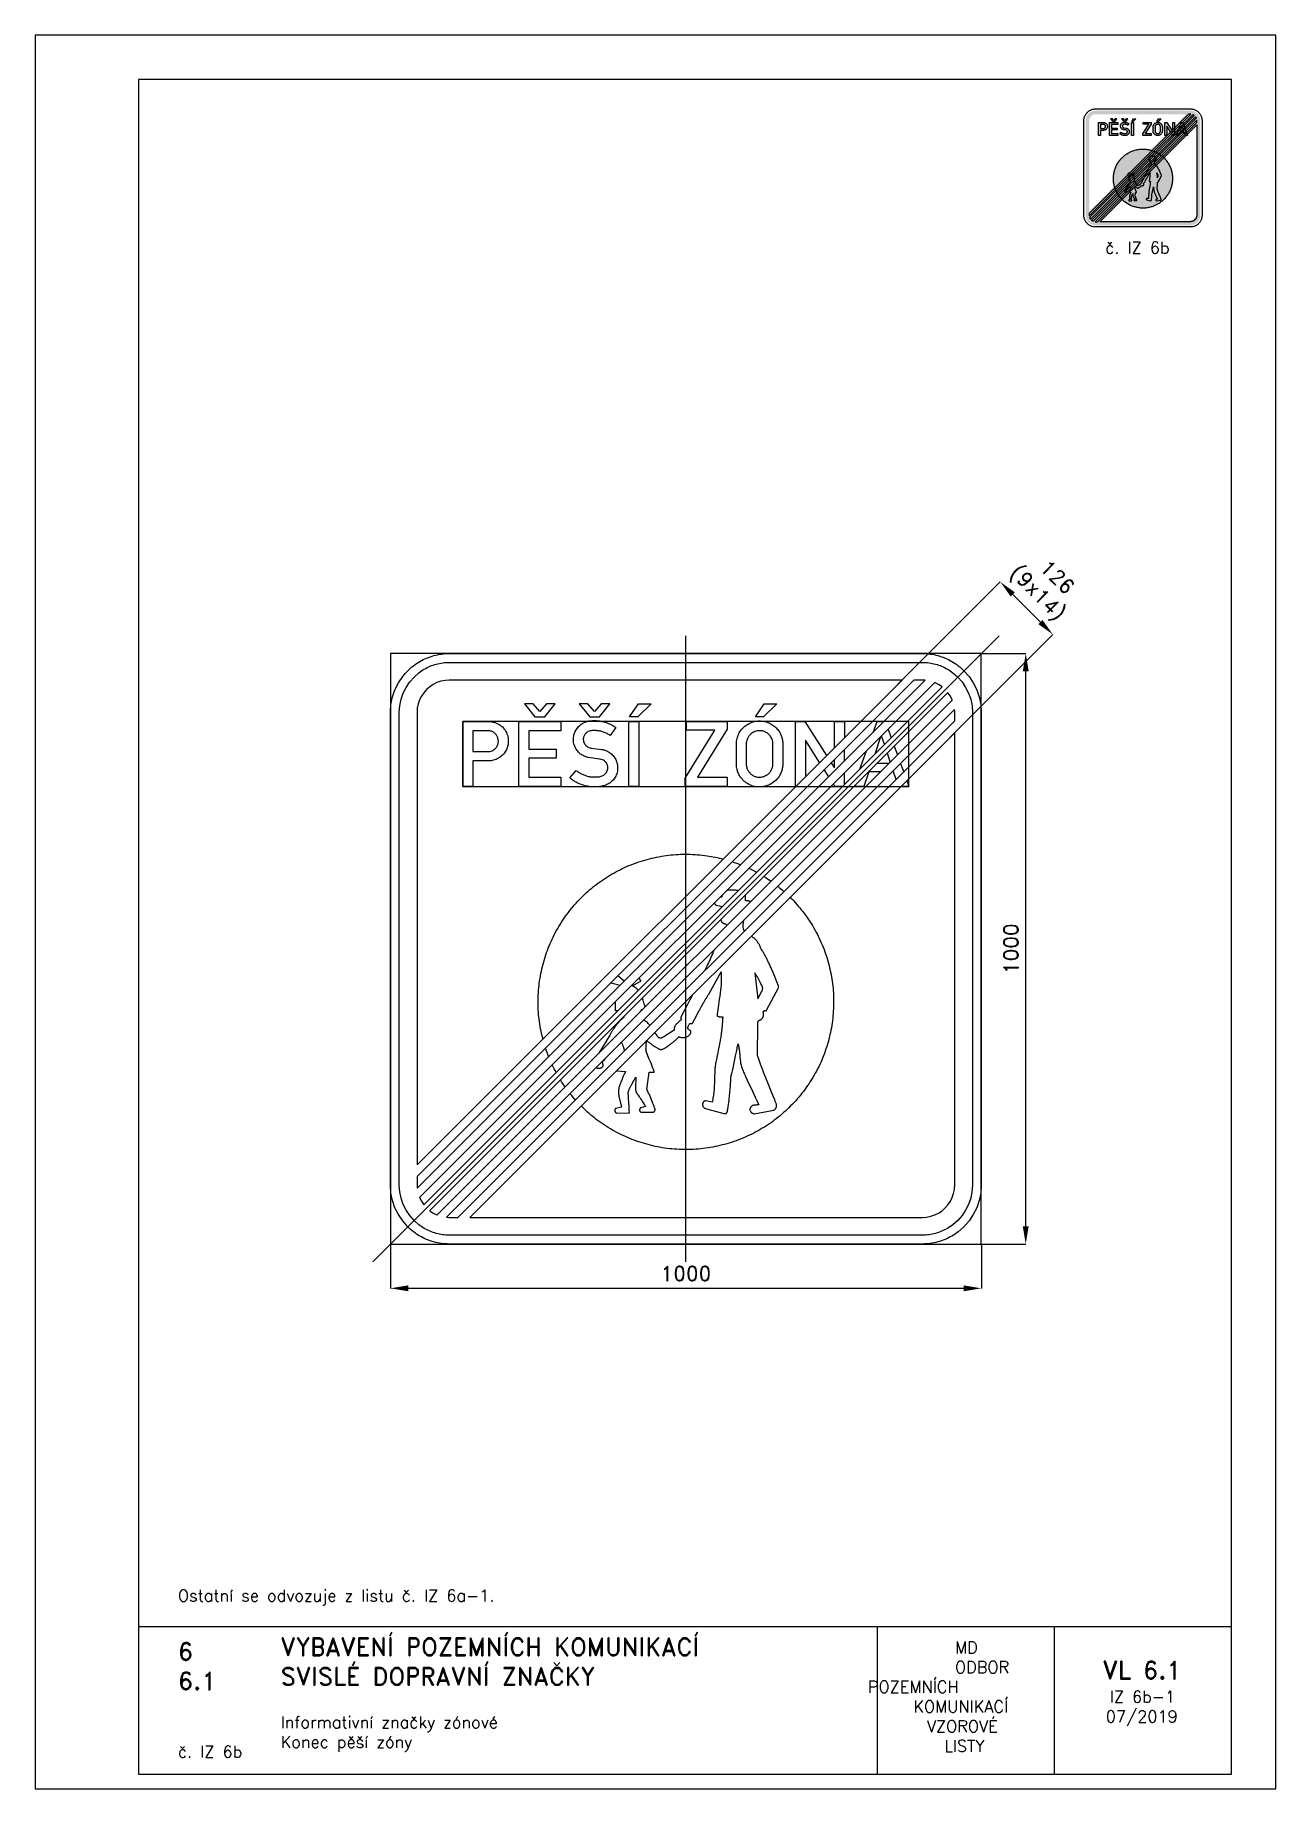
# Paper-space layout 'IZ 6b-1' of a CAD drawing. Header units: millimetres. Extents: x 0 to 210, y 0 to 297.
# The model-space entities are those that its viewports show. They can reach past a viewport. Long polylines and large blocks are cut down to what shows.
import ezdxf

# ---------------------------------------------------------------- set-up
doc = ezdxf.new("R2010")
doc.units = ezdxf.units.MM
doc.header["$LTSCALE"] = 5
doc.linetypes.add('ČERCHOVANÁX2', pattern=[2, 1, -0.5, 0, -0.5])
doc.linetypes.add('ČÁRKOVANÁX2', pattern=[1.5, 1, -0.5])
for name, color, linetype in [('Kóty', 2, 'Continuous'), ('Rozpiska', 7, 'Continuous'), ('Značka', 7, 'Continuous')]:
    doc.layers.add(name, color=color, linetype=linetype)
doc.layers.add('Rámeček', color=6, linetype='Continuous', plot=False)
doc.styles.get("Standard").update_dxf_attribs({"font": 'romand.shx', "height": 25})
doc.dimstyles.get("Standard").update_dxf_attribs({"dimtxt": 25, "dimasz": 30, "dimexe": 0.18, "dimexo": 0.0625, "dimgap": 12.5, "dimtad": 1, "dimdec": 0, "dimzin": 0, "dimdsep": 46, "dimtxsty": 'Standard', "dimcen": 0.09, "dimadec": 0, "dimazin": 0, "dimtfac": 1, "dimtdec": 0, "dimtofl": 0, "dimtmove": 0, "dimatfit": 3, "dimfxl": 1, "dimtolj": 1, "dimtzin": 0, "dimarcsym": 0})

psp = doc.layouts.new('IZ 6b-1')

# ---------------------------------------------------------------- texts
at = {"layer": 'Rozpiska', "color": 7, "attachment_point": 1}
for s, width, gutter_width, heights, insert, char_height in [('\\pi3.61905;č. IZ 6b', 20, 125, [0], (177.5, 262), 2), ('Ostatní se odvozuje z listu č. IZ 6a-1.', 175.5179, 100, [0], (24.17, 33.74), 2), ('6', 149.0422, 100, [0], (24.17, 24.77), 3), ('{\\C6;VYBAVENÍ POZEMNÍCH KOMUNIKACÍ\\P}SVISLÉ DOPRAVNÍ ZNAČKY{\\H1.34524x; }', 149.0422, 100, [0], (41.56, 25.56), 3), ('\\pi14.7414;{\\C6;MD\\P\\pi2.36044;}ODBOR POZEMNÍCH{\\H1.57143x; }\\P\\pi7.69378;KOMUNIKACÍ{\\H1.5x; }\\P\\pi9.97949;{\\C6;VZOROVÉ\\H1.47619x; \\H0.67742x;\\P\\pi12.93187;LISTY\\H1.26984x; }', 33.1018, 100, [0], (140.95, 24.95), 2), ('\\pi1.03113;{\\H1.5x;\\C6;VL 6.1\\P\\pi2.22157;\\H0.66667x;IZ 6b-1\\H1.66666x; \\H0.6x;\\P\\pi1.5549;07/2019\\H1.80159x; }', 16.0623, 100, [0], (179.66, 21.61), 2), ('6.1', 149.0422, 100, [0], (24.17, 19.78), 3), ('{\\C6;Informativní značky zónové\\P}Konec pěší zóny{\\H1.83333x; }', 149.0422, 100, [0], (41.56, 12.29), 2), ('{\\C6;č. IZ 6b}', 18.3305, 100, [2.67], (24.18, 7.3), 2)]:
    psp.add_mtext_dynamic_manual_height_columns(s, width=width, gutter_width=gutter_width, heights=heights, dxfattribs=dict(at, insert=insert, char_height=char_height))

msp = doc.modelspace()

# ---------------------------------------------------------------- texts
at = {"layer": 'Kóty', "insert": (592, 684.2), "char_height": 25, "attachment_point": 1, "rotation": 315.082}
msp.add_mtext_dynamic_manual_height_columns('\\pi32.61721;126\\P\\pi3.45055;(9x14)', width=125.949, gutter_width=125, heights=[0], dxfattribs=at)

# ---------------------------------------------------------------- blocks, each defined once
blk = doc.blocks.new('*D0')
at = {"layer": 'Defpoints', "color": 0, "transparency": 16777216}
for p in [(-500, -500), (500.0625, -500), (500.0625, -575)]:
    blk.add_point(p, dxfattribs=at)
at = {"layer": 'Kóty', "color": 0, "lineweight": -2, "transparency": 16777216}
for p, q in [((-500, -500.0625), (-500, -575.18)), ((500.0625, -500.0625), (500.0625, -575.18)), ((-470, -575), (470.0625, -575))]:
    blk.add_line(p, q, dxfattribs=at)
at = {"layer": 'Kóty', "color": 0, "transparency": 16777216}
for points in [[(-470, -570), (-470, -580), (-500, -575)], [(470.0625, -570), (470.0625, -580), (500.0625, -575)]]:
    blk.add_solid(points, dxfattribs=at)
at = {"layer": 'Kóty', "color": 0, "transparency": 16777216, "insert": (0.03125, -550), "char_height": 25, "attachment_point": 5}
blk.add_mtext('\\A1;1000', dxfattribs=at)
blk = doc.blocks.new('*D1')
at = {"layer": 'Defpoints', "color": 0, "transparency": 16777216}
for p in [(500, 500), (575.18, 500), (500, -500)]:
    blk.add_point(p, dxfattribs=at)
at = {"layer": 'Kóty', "color": 0, "lineweight": -2, "transparency": 16777216}
for p, q in [((500.0625, 500), (575.36, 500)), ((575.18, -470), (575.18, 470)), ((500.0625, -500), (575.36, -500))]:
    blk.add_line(p, q, dxfattribs=at)
at = {"layer": 'Kóty', "color": 0, "transparency": 16777216}
for points in [[(570.18, 470), (580.18, 470), (575.18, 500)], [(570.18, -470), (580.18, -470), (575.18, -500)]]:
    blk.add_solid(points, dxfattribs=at)
at = {"layer": 'Kóty', "color": 0, "transparency": 16777216, "insert": (550.18, 0), "char_height": 25, "attachment_point": 5, "rotation": 90}
blk.add_mtext('\\A1;1000', dxfattribs=at)

# ---------------------------------------------------------------- dimensions: what is measured, and where the dimension line sits
at = {"layer": 'Kóty'}
dim = msp.add_linear_dim(base=(575.2, 500), p1=(500, -500), p2=(500, 500), angle=90, dimstyle='Standard', dxfattribs=at)
dim.commit()
dim.dimension.update_dxf_attribs({"geometry": '*D1', "text_midpoint": (550.2, 0)})
dim = msp.add_linear_dim(base=(500.1, -575), p1=(-500, -500), p2=(500.1, -500), dimstyle='Standard', dxfattribs=at)
dim.commit()
dim.dimension.update_dxf_attribs({"geometry": '*D0', "text_midpoint": (0, -550)})

# ---------------------------------------------------------------- linework, layer by layer
at = {"layer": 'Kóty'}
for p, q in [((358.3, 447.4), (532.2, 621.3)), ((600, 553.3), (553.3, 600)), ((447.4, 358.3), (621.3, 532.2))]:
    msp.add_line(p, q, dxfattribs=at)
for points in [[(556.8, 603.5), (549.8, 596.4), (532.1, 621.2)], [(603.5, 556.8), (596.4, 549.8), (621.2, 532.1)]]:
    msp.add_solid(points, dxfattribs=at)
at = {"layer": 'Značka', "color": 6, "linetype": 'ČERCHOVANÁX2', "ltscale": 5}
msp.add_line((530, 530), (-530, -530), dxfattribs=at)
at = {"layer": 'Značka', "color": 3}
for p, q in [((385.7, 455), (-455, -385.7)), ((365.9, 455), (-455, -365.9)), ((405.2, 454.7), (-454.8, -405.3)), ((405.2, 454.7), (-454.8, -405.3)), ((421.1, 450.8), (-450.8, -421.1)), ((433.6, 443.5), (-443.6, -433.7)), ((443.6, 433.7), (-433.6, -443.5)), ((450.8, 421.1), (-421.1, -450.8)), ((454.8, 405.3), (-405.2, -454.7)), ((455, 385.7), (-385.7, -455)), ((455, 365.9), (-365.9, -455))]:
    msp.add_line(p, q, dxfattribs=at)
at = {"layer": 'Značka', "color": 6, "linetype": 'ČERCHOVANÁX2', "ltscale": 5}
msp.add_lwpolyline([(0, -530), (0, 530)], dxfattribs=at)
at = {"layer": 'Značka', "color": 3}
for points in [[(-400, -500), (-400.4, -500), (-400.8, -500, -0.032182), (-413.7, -499.1, -0.035454), (-426.4, -496.5, -0.036283), (-438.7, -492.3, -0.034431), (-450.2, -486.5, -0.033715), (-461, -479.3, -0.034071), (-470.7, -470.7), (-479.3, -461), (-486.5, -450.2), (-492.3, -438.7), (-496.5, -426.4), (-499.1, -413.7), (-500, -400.8), (-500, -400.4), (-500, -400), (-500, 400), (-500, 400.4), (-500, 400.8), (-499.1, 413.7), (-496.5, 426.4), (-492.3, 438.7), (-486.5, 450.2), (-479.3, 461, -0.034072), (-470.7, 470.7, -0.034226), (-461, 479.3, -0.034225), (-450.2, 486.5, -0.034051), (-438.7, 492.3, -0.033415), (-426.4, 496.5, -0.034139), (-413.7, 499.1, -0.036743), (-400.8, 500), (-400.4, 500), (-400, 500), (400, 500), (400.4, 500), (400.8, 500, -0.032182), (413.7, 499.1, -0.035447), (426.4, 496.5, -0.036272), (438.7, 492.3, -0.034433), (450.2, 486.5, -0.033723), (461, 479.3, -0.034091), (470.7, 470.7), (479.3, 461), (486.5, 450.2), (492.3, 438.6), (496.5, 426.4), (499.1, 413.7), (500, 400.8), (500, 400.4), (500, 400), (500, -400), (500, -400.4), (500, -400.8), (499.1, -413.7), (496.5, -426.4), (492.3, -438.7), (486.5, -450.2), (479.3, -461), (470.7, -470.7), (461, -479.3, -0.03423), (450.2, -486.5, -0.034043), (438.6, -492.3, -0.033413), (426.4, -496.5, -0.034125), (413.7, -499.1, -0.036744), (400.8, -500), (400.4, -500), (400, -500), (-400, -500)], [(-400, -485), (-400.3, -485), (-400.7, -485, -0.032179), (-411.6, -484.2, -0.035445), (-422.4, -482, -0.03627), (-432.9, -478.5, -0.034397), (-442.7, -473.5, -0.033743), (-451.9, -467.4), (-460.1, -460.1), (-467.4, -451.9), (-473.5, -442.7), (-478.4, -432.9), (-482, -422.4), (-484.3, -411.6), (-485, -400.7), (-485, -400.3), (-485, -400), (-485, 400), (-485, 400.3), (-485, 400.7), (-484.2, 411.6), (-482, 422.4), (-478.5, 432.9), (-473.5, 442.7), (-467.4, 451.9), (-460.1, 460.1), (-451.9, 467.4, -0.034197), (-442.7, 473.5, -0.034036), (-432.9, 478.4, -0.0334), (-422.4, 482, -0.034125), (-411.6, 484.3, -0.036744), (-400.7, 485), (-400.3, 485), (-400, 485), (400, 485), (400.3, 485), (400.7, 485, -0.032173), (411.6, 484.2, -0.03544), (422.4, 482, -0.036264), (432.9, 478.5, -0.034423), (442.7, 473.5, -0.033724), (451.9, 467.4), (460.1, 460.1), (467.4, 451.9), (473.5, 442.7), (478.4, 432.9), (482, 422.4), (484.3, 411.6), (485, 400.7), (485, 400.3), (485, 400), (485, -400), (485, -400.3), (485, -400.7), (484.2, -411.6), (482, -422.4), (478.5, -432.9), (473.5, -442.7), (467.4, -451.9), (460.1, -460.1), (451.9, -467.4), (442.7, -473.5, -0.034052), (432.9, -478.4, -0.033405), (422.4, -482, -0.03413), (411.6, -484.3, -0.036744), (400.7, -485), (400.3, -485), (400, -485), (-400, -485)], [(365.9, 455), (-400, 455), (-400.2, 455), (-400.4, 455), (-407.5, 454.5), (-414.5, 453.1), (-421.3, 450.8), (-427.6, 447.6), (-433.6, 443.6), (-438.9, 438.9), (-443.6, 433.6), (-447.6, 427.6), (-450.7, 421.3), (-453.1, 414.5), (-454.5, 407.5, 0.03674), (-455, 400.4), (-455, 400.2), (-455, 400), (-455, -365.9)], [(-185.4, 302), (-184.3, 301.1), (-183.3, 300.3, 0.039107), (-178.2, 296.9, 0.032093), (-172.7, 294.3, 0.032642), (-166.8, 292.3, 0.039894), (-160.8, 291.1, 0.024463), (-156.7, 290.9, 0.01432), (-152.5, 290.9, 0.035307), (-146.3, 291.4, 0.084146), (-140.5, 293.3, 0.055208), (-137.8, 295.1, 0.05604), (-135.5, 297.4, 0.057325), (-133.8, 300.1, 0.05692), (-132.7, 303.1, 0.062823), (-132.2, 306.6, 0.064434), (-132.7, 310.2, 0.085855), (-134.6, 314.6, 0.089194), (-137.9, 318.1, 0.071808), (-141.3, 320.1, 0.059295), (-145.2, 321.2), (-145.6, 321.3), (-146.1, 321.3), (-165.3, 323.8), (-166.1, 324), (-166.8, 324.2, -0.017773), (-170.5, 325.5, -0.03229), (-174.1, 327.1, -0.062181), (-179.5, 330.8, -0.055277), (-183.9, 335.7, -0.068822), (-188.2, 343.1, -0.0729), (-190.2, 351.4, -0.074668), (-189.9, 359.9, -0.072257), (-187.2, 368.1, -0.094608), (-180.2, 377.7, -0.103597), (-170.3, 383.9, -0.055216), (-164, 385.7, -0.035095), (-157.5, 386.3, -0.029408), (-150.1, 386.2, -0.030642), (-142.8, 385.1, -0.032941), (-135, 383.1, -0.029909), (-127.4, 380.1, -0.01958), (-123.6, 378.1, -0.028936), (-120, 375.9), (-119.3, 375.3), (-118.6, 374.8), (-128, 361.3), (-129.2, 362.1), (-130.5, 362.8, 0.03183), (-136.3, 365.7, 0.035476), (-142.4, 367.8, 0.037913), (-148.7, 369.1, 0.035621), (-155.2, 369.5, 0.056958), (-162.1, 368.8, 0.118691), (-168.1, 366, 0.089563), (-171.2, 362.6, 0.077147), (-173, 358.4, 0.050944), (-173.6, 355.6, 0.055002), (-173.5, 352.7, 0.076562), (-172.4, 348.7, 0.0702), (-170.1, 345.1, 0.053196), (-167.9, 342.9, 0.057392), (-165.3, 341.3), (-164, 340.7), (-162.5, 340.2), (-161.4, 340), (-160.2, 339.9), (-142.1, 337.5), (-141.4, 337.4), (-140.8, 337.3, -0.057686), (-135.7, 335.9, -0.045357), (-131, 333.5, -0.062104), (-124.6, 328.6, -0.068461), (-119.7, 322.2, -0.067354), (-116.7, 315.1, -0.064545), (-115.5, 307.5, -0.07354), (-116.4, 298.6, -0.075693), (-119.9, 290.4, -0.065678), (-124.5, 284.3, -0.066681), (-130.5, 279.6, -0.056075), (-136.9, 276.7, -0.038281), (-143.9, 275, -0.042198), (-153.8, 274, -0.042472), (-163.7, 274.7, -0.040679), (-173.4, 276.8, -0.036911), (-182.7, 280.5, -0.028962), (-188.7, 283.7, -0.038946), (-194.3, 287.6), (-195.2, 288.5), (-196.2, 289.3), (-185.4, 302)], [(455, 385.7), (455, 400), (455, 400.2), (455, 400.4, 0.022004), (454.8, 405.3)], [(-377.4, 275), (-377.4, 385), (-332.9, 385), (-332.3, 384.9), (-331.6, 384.8, -0.025338), (-326, 383.8, -0.042934), (-320.5, 382, -0.079589), (-312.4, 377.2, -0.076484), (-306.1, 370.1, -0.07689), (-302, 361.6, -0.075741), (-300.6, 352.2, -0.09403), (-302.6, 340.1, -0.098357), (-308.8, 329.7, -0.073291), (-315.5, 323.8, -0.067697), (-323.4, 319.9, -0.034213), (-327.6, 318.8, -0.037891), (-331.8, 318.3), (-332.5, 318.2), (-333.3, 318.2), (-360.6, 318.2), (-360.6, 275), (-377.4, 275)], [(-365.9, -455), (400, -455), (400.2, -455), (400.4, -455), (407.5, -454.5), (414.5, -453.1), (421.3, -450.8), (427.6, -447.6), (433.6, -443.6), (438.9, -438.9), (443.6, -433.6), (447.6, -427.6), (450.8, -421.3), (453.1, -414.5), (454.5, -407.5, 0.036757), (455, -400.4), (455, -400.2), (455, -400), (455, 365.9)], [(-360.6, 369.2), (-360.6, 333.8), (-334.5, 333.8), (-334, 333.8), (-333.5, 333.8, 0.067133), (-329.8, 334.5, 0.057725), (-326.4, 336, 0.071723), (-322.5, 339, 0.074475), (-319.5, 343, 0.068271), (-317.9, 347.2, 0.065317), (-317.4, 351.7, 0.077199), (-318.2, 357, 0.083748), (-320.6, 361.8, 0.073392), (-323.7, 365.2, 0.066084), (-327.8, 367.7, 0.04264), (-330.5, 368.7, 0.049242), (-333.3, 369.2), (-333.7, 369.2), (-334.2, 369.2), (-360.6, 369.2)], [(85.5, 347.6, -0.001406), (85.5, 348.5, -0.00449), (85.6, 349.5, -0.030671), (86.2, 354, -0.031054), (87.4, 358.5, -0.066293), (91.6, 367.6, -0.068474), (98.1, 375.3, -0.061854), (105.2, 380.6, -0.059921), (113.4, 384.1, -0.05734), (121.9, 385.7, -0.057585), (130.5, 385.4, -0.056903), (138.8, 383.3, -0.057496), (146.3, 379.4, -0.055378), (152.7, 374.2, -0.053459), (157.9, 367.8, -0.043019), (160.9, 362.3, -0.048848), (162.9, 356.3, -0.022705), (163.5, 353, -0.012974), (163.9, 349.7), (164, 349.2), (164, 348.6), (164, 311.8, -0.000857), (164, 311, -0.00278), (163.9, 310.1, -0.035777), (162.7, 303.3, -0.047843), (160.4, 296.7, -0.078785), (154.5, 287.5, -0.073096), (146.1, 280.5, -0.060115), (138.2, 276.4, -0.059851), (129.5, 274.3, -0.071112), (118.7, 274.4, -0.074186), (108.3, 277.5, -0.066039), (100.2, 282.5, -0.061702), (93.5, 289.4, -0.047085), (89.7, 295.2, -0.053873), (87.1, 301.7, -0.030216), (86.2, 306, -0.017683), (85.6, 310.4), (85.5, 311.4), (85.5, 312.4), (85.5, 347.6)], [(102.2, 347.6), (102.2, 312.4), (102.2, 311.7), (102.3, 311, 0.037591), (102.9, 307.6, 0.041691), (104, 304.2, 0.062903), (106.6, 299.7, 0.06019), (110.2, 295.9, 0.059429), (114.5, 293, 0.064315), (119.2, 291.2, 0.050501), (123.2, 290.6, 0.044556), (127.2, 290.8, 0.073903), (133.9, 292.6, 0.084997), (139.8, 296.4, 0.073628), (143.7, 300.9, 0.06358), (146.2, 306.3, 0.033179), (147, 309, 0.042651), (147.3, 311.8, 0.004475), (147.4, 312.1), (147.4, 312.5), (147.4, 347.5), (147.4, 348.1, 0.008317), (147.4, 348.7, 0.062627), (146.8, 352.6, 0.048315), (145.3, 356.2, 0.07691), (141.2, 362.1, 0.083785), (135.5, 366.5, 0.069866), (130.3, 368.6, 0.066672), (124.6, 369.2, 0.088522), (116.8, 367.8, 0.098123), (110, 363.8, 0.062831), (106.7, 360.2, 0.051401), (104.2, 355.9, 0.039522), (102.9, 352.4, 0.05074), (102.3, 348.8, 0.007073), (102.2, 348.2, 0.002198), (102.2, 347.6)], [(-455, -385.7), (-455, -400), (-455, -400.2), (-455, -400.4, 0.021995), (-454.8, -405.3, 0.021995)]]:
    msp.add_lwpolyline(points, format="xyb", dxfattribs=at)
at = {"layer": 'Značka', "color": 6, "linetype": 'ČÁRKOVANÁX2', "ltscale": 2.5}
for points in [[(-500, -500), (500, -500), (500, 500), (-500, 500)], [(-377.4, 275), (377.4, 275), (377.4, 385), (-377.4, 385)]]:
    msp.add_lwpolyline(points, close=True, dxfattribs=at)
at = {"layer": 'Značka', "color": 3}
for points in [[(405.2, 454.7), (400.4, 455), (400.2, 455), (400, 455), (385.7, 455)], [(433.6, 443.5), (433.6, 443.6), (427.6, 447.6), (421.3, 450.7), (421.1, 450.8)], [(450.8, 421.1), (450.8, 421.3), (447.6, 427.6), (443.6, 433.6), (443.6, 433.7)], [(-255.6, 392.9), (-238.9, 392.9), (-221.2, 414.5), (-236, 414.5), (-247.3, 401.7), (-258.6, 414.5), (-273.3, 414.5), (-255.6, 392.9)], [(-162.8, 392.9), (-146.1, 392.9), (-128.5, 414.5), (-143.2, 414.5), (-154.5, 401.7), (-165.8, 414.5), (-180.5, 414.5), (-162.8, 392.9)], [(-80.4, 414.5), (-58.8, 414.5), (-81.4, 392.9), (-95.2, 392.9), (-80.4, 414.5)], [(132.6, 414.5), (154.2, 414.5), (131.6, 392.9), (117.8, 392.9), (132.6, 414.5)], [(-282.7, 275), (-282.7, 385), (-211.8, 385), (-211.8, 369.1), (-266, 369.1), (-266, 337.8), (-219.8, 337.8), (-219.8, 323), (-266, 323), (-266, 290.6), (-211.9, 290.6), (-211.9, 275), (-282.7, 275)], [(-96.3, 275), (-96.3, 385), (-79.6, 385), (-79.6, 275), (-96.3, 275)], [(-1, 275), (-1, 288.8), (49.1, 370.1), (1, 370.1), (1, 385), (69.9, 385), (69.9, 372.1), (19.7, 290.8), (69.9, 290.8), (69.9, 275), (-1, 275)], [(185.6, 275), (185.6, 385), (201.4, 385), (238.1, 327.2)], [(251.3, 340.4), (251.3, 385), (268.2, 385), (268.2, 357.3)], [(316.9, 366.4), (323.6, 385), (335.5, 385)], [(329.4, 359.1), (319.6, 329.5)], [(336.1, 346), (331.1, 360.8)], [(342.3, 372), (347.5, 357.4)], [(226.4, 315.5), (202.2, 353.4), (202.2, 291.3)], [(268.1, 337.4), (268.1, 317.6)], [(294.4, 304.3), (305.6, 335.3)], [(346, 316.3), (341, 331.1)], [(352.8, 342.9), (358.1, 328.4)], [(241.8, 291.3), (234.1, 303.4)], [(245.8, 315.1), (251.3, 306.5), (251.3, 320.6)], [(268.1, 297.8), (268.1, 278)], [(329.3, 299.6), (309.4, 299.6), (301.4, 275), (284.9, 275)], [(324.1, 314.2), (343.9, 314.2)], [(355.9, 286.6), (351.5, 299.6), (349.1, 299.6)], [(363.3, 313.8), (368.6, 299.3)], [(185.9, 275), (185.6, 275)], [(265.1, 275), (252.3, 275), (249.6, 279.3)], [(373.9, 284.8), (377.4, 275), (364.1, 275)], [(-450.8, -421.1), (-450.8, -421.3), (-447.6, -427.6), (-443.6, -433.6), (-443.6, -433.7)], [(-433.6, -443.5), (-433.6, -443.6), (-427.6, -447.6), (-421.3, -450.7), (-421.1, -450.8)], [(-405.2, -454.7), (-400.4, -455), (-400.2, -455), (-400, -455)], [(-400, -455), (-385.7, -455)]]:
    msp.add_lwpolyline(points, dxfattribs=at)
at = {"layer": 'Značka', "color": 5}
for points in [[(-242, -152.9, -0.001451), (-242.3, -151.5, -0.034417), (-248.4, -119.4, -0.034417), (-250, -86.7, -0.034417), (-247.5, -54.1, -0.034417), (-240.6, -22.1, -0.034416), (-229.8, 8.7, -0.034417), (-214.9, 37.8, -0.034418), (-196.4, 64.8, -0.034416), (-174.4, 89.1, -0.034418), (-149.6, 110.4, -0.034416), (-122.2, 128.1, -0.034417), (-92.7, 142.3, -0.034417), (-61.5, 152.3, -0.034416), (-29.4, 158.4, -0.034417), (3.3, 160, -0.034417), (35.9, 157.5, -0.028997), (62.9, 152, -0.028997)], [(78.2, 147.5, -0.01626), (92.8, 142.3)], [(106.6, 136.3, -0.015468), (119.7, 129.6)], [(132.2, 122.3, -0.01503), (144.1, 114.4, -0.01503)], [(88.6, 98.5, 0.010908), (86.4, 98.8, 0.018215), (82.6, 99.2, 0.018172), (78.8, 99.4, 0.01524), (75.6, 99.3, 0.014436), (72.3, 99.1, 0.015737), (68.9, 98.6, 0.015737)], [(109.6, 79.9), (109.2, 80), (108.8, 80.1, 0.008295), (108, 80.3, 0.007066), (107.2, 80.5, 0.007373), (106.2, 80.7, 0.006629), (105.3, 80.9, 0.005532), (104.4, 81, 0.005042), (103.6, 81.1, 0.00578), (102.5, 81.3, 0.006111), (101.5, 81.3), (101.3, 81.4), (101.1, 81.4), (101.1, 91.2)], [(155.4, 105.9, -0.014764), (166.2, 96.9, -0.014764)], [(48.1, 77.8, 0.029428), (48.5, 76.9, 0.038497), (48.9, 75.9, 0.049898), (49.6, 75.1, 0.022656), (49.9, 74.8, 0.022894), (50.2, 74.5, 0.029906), (50.6, 74.2, 0.03914), (51, 74), (51.2, 73.9), (51.4, 73.9), (60, 72.4), (60, 72.1), (60, 71.8, 0.002306), (59.8, 69.7)], [(176.3, 87.2, -0.00411), (179.1, 84.4, -0.034415), (200.4, 59.6, -0.034488), (218.1, 32.2, -0.034417), (232.3, 2.7, -0.034078), (242.3, -28.5, -0.032788), (248.2, -59, -0.034264), (250, -90)], [(59.2, 49.3, 0.001474), (59.2, 49.2, 0.048471), (59.6, 47.4, 0.036333), (60, 46.5, 0.042458), (60.5, 45.6, 0.03576), (61, 45, 0.033607), (61.6, 44.4, 0.03482), (62.4, 43.8, 0.026857), (63.3, 43.4, 0.019331), (64.1, 43, 0.013267), (65, 42.6, 0.010442), (66.1, 42.3, 0.006331), (67.2, 42), (67.5, 41.9), (67.7, 41.9), (67.9, 41.6), (68.2, 41.3, -0.012159), (68.6, 40.7, -0.011737), (69, 40.2, -0.010651), (69.3, 39.6, -0.010651)], [(99.1, 29.8, -0.024533), (98.5, 31, -0.029025), (97.9, 32.6, -0.026659), (97.4, 34.2, -0.032905), (97.1, 36.5, -0.027264), (97, 38.8, -0.023319), (97.2, 41.9, -0.00564), (97.6, 44.9), (97.9, 47.6), (98, 48.5)], [(-66.1, -155.2), (-66.1, -155.3), (-65.8, -155.5), (-65.3, -156), (-64.8, -156.4), (-63.5, -157.5), (-62.3, -158.5, 0.004866), (-60.6, -159.9, 0.005371), (-58.8, -161.2, 0.005353), (-57.1, -162.5, 0.00498), (-55.3, -163.8), (-53.9, -164.8, 0.006887), (-52.4, -165.7, 0.005902), (-50.6, -166.9), (-48.7, -168, 0.010042), (-47, -169, 0.041832), (-45.2, -169.8, 0.037464), (-44, -170.2, 0.038424), (-42.7, -170.4, 0.037535), (-41.5, -170.4, 0.035221), (-40.2, -170.2, 0.034986), (-38.9, -169.8, 0.029313), (-37.6, -169.2, 0.029139), (-35.8, -168.2, 0.008097), (-34.1, -167), (-31.3, -165.1, 0.002853), (-28.5, -163.2, 0.004638), (-26.1, -161.6, 0.00515), (-23.7, -159.8, 0.006467), (-21.4, -158, 0.008452), (-19.1, -156.2, 0.007784), (-17.3, -154.6, 0.008321), (-15.6, -153, 0.010565), (-13.9, -151.3, 0.013746), (-12.2, -149.5), (-11.9, -149.2), (-11.6, -148.8), (-11.2, -149.1), (-10.8, -149.3, 0.019595), (-10, -149.6, 0.017931), (-9.1, -149.9, 0.035377), (-7.2, -150.3, 0.033687), (-5.2, -150.4, 0.04787), (-2.3, -150.2, 0.045144), (0.6, -149.4, 0.039385), (2.9, -148.4, 0.043833), (4.9, -147.1, 0.036306), (6.2, -145.9, 0.045046), (7.3, -144.6, 0.042614), (8, -143.5, 0.054229), (8.5, -142.2, 0.02876), (8.6, -141.6, 0.028441), (8.6, -141), (8.6, -140.4), (8.6, -139.9), (8.5, -139.6), (8.4, -139.3), (8.1, -139.1), (7.9, -138.9), (7.4, -138.6), (6.9, -138.3, -0.010059), (5.9, -137.6, -0.022767), (5, -136.8, -0.024575), (4.4, -136.3, -0.03904), (4, -135.8, -0.036126), (3.7, -135.3, -0.044568), (3.5, -134.9, -0.045579), (3.4, -134.4, -0.040042), (3.4, -133.8, -0.038407), (3.4, -133.3, -0.026714), (3.6, -132.7, -0.027017), (3.8, -131.8, -0.016047), (4.2, -131, -0.018566), (5.2, -129.1, -0.007648), (6.2, -127.4), (6.4, -127), (6.6, -126.7), (10.8, -126.7), (11.2, -125.9), (11.6, -125.1), (14.4, -119.8), (17.2, -114.5), (19.9, -109.5), (22.7, -104.5, -0.002174), (25.4, -99.5, -0.002665), (28.2, -94.5), (30.5, -90.6, -0.002475), (32.8, -86.6, -0.00303), (35.3, -82.4, -0.003693), (37.9, -78.3), (38.4, -77.5), (38.9, -76.8), (59.7, -39.1), (59.6, -62.8), (59.5, -63.6), (59.4, -64.3, -0.003474), (58.7, -69.7), (58, -75.1), (57.2, -80.1), (56.5, -85.2), (55.7, -90.2), (55, -95.2), (54.4, -99.2), (53.9, -103.2), (53.4, -107.5, 0.004519), (53, -111.7), (52.9, -112.5), (52.8, -113.2), (52.9, -113.3), (52.9, -113.4), (53, -113.5), (53.2, -113.7), (53.5, -113.9), (53.8, -114.1, 0.039526), (54.6, -114.5, 0.024727), (55.4, -114.7, 0.018912), (56.5, -115, 0.013713), (57.5, -115.2, 0.009939), (58.6, -115.3, 0.007572), (59.6, -115.4, 0.006714), (60.8, -115.5, 0.00584), (62, -115.5), (62.2, -115.5), (62.4, -115.5), (62.3, -117.1), (62.2, -118.6), (62, -121.7), (61.8, -124.7, -0.005976), (61.2, -131.8, -0.00606), (60.4, -138.9, -0.007188), (59.3, -147.5, -0.006602), (57.8, -156.1, -0.004079), (56.3, -164.3), (54.8, -172.4), (53.5, -178.9, -0.004608), (52.2, -185.4, 0.003446), (50.4, -193.9, 0.027702), (49.1, -202.4, 0.020836), (48.8, -209.1), (48.7, -215.9, -0.00643), (48.5, -221.5), (48.3, -227.1), (48, -232.8, -0.005558), (47.6, -238.5), (47.1, -243.1), (46.6, -247.8, -0.006945), (45.9, -252.8, -0.008643), (45.1, -257.8), (44.9, -258.7), (44.7, -259.6), (34, -257.3), (33.7, -257.4), (33.4, -257.4, 0.047583), (32.1, -257.8, 0.058202), (30.9, -258.4, 0.052156), (30.1, -259, 0.050363), (29.4, -259.9, 0.047108), (28.8, -260.8, 0.043489), (28.5, -261.8, 0.04723), (28.3, -263.1, 0.043082), (28.3, -264.3, 0.042653), (28.5, -265.6, 0.042019), (28.9, -266.9), (29.3, -267.7), (29.7, -268.4), (30.2, -269), (30.8, -269.6), (31, -269.8), (31.2, -270), (64.2, -278.7), (64.4, -278.8), (64.5, -278.8, 0.028056), (65.5, -279, 0.04648), (66.6, -279.1, 0.036912), (67.2, -279, 0.04456), (67.8, -278.8, 0.044876), (68.3, -278.6, 0.047126), (68.7, -278.3, 0.046623), (69.2, -277.9), (69.5, -277.4), (69.8, -276.8), (70.1, -276.2, 0.036558), (70.4, -274.9), (70.6, -273.5, -0.006425), (71.6, -266.9), (72.6, -260.4, 0.00679), (73.4, -254.7), (74, -249.1), (74.6, -243.4), (75.1, -237.7), (75.5, -233.3, 0.010598), (75.8, -228.8), (75.9, -223.4, -0.024951), (76.3, -218.1, -0.033406), (77.6, -211.3), (79.4, -204.5, 0.010977), (80.7, -198.8), (81.9, -193.1), (83, -187.3), (84.2, -181.6), (85.2, -177), (86.1, -172.5), (87, -167.6), (88, -162.8), (88.2, -161.9), (88.4, -161), (88.5, -161.7), (88.7, -162.4), (89, -163.8), (89.3, -165.1, -0.009997), (89.9, -168.4, -0.009025), (90.4, -171.6, -0.008465), (90.8, -175.7), (91.2, -179.9), (91.5, -183.8), (91.9, -187.7), (92.2, -190.7, 0.013482), (92.7, -193.7, 0.018639), (93.6, -197.4, 0.016073), (94.7, -201.1, 0.023088), (97.6, -208.8, 0.004836), (101.1, -216.3), (103.9, -222.6), (106.7, -228.8), (109.7, -235.1), (112.6, -241.3), (115, -246.3), (117.4, -251.4), (119.9, -256.8), (122.4, -262.2), (122.8, -263.2), (123.2, -264.1), (123.1, -264.2), (122.9, -264.2), (122.6, -264.2), (122.3, -264.2), (121.6, -264.3), (120.9, -264.4), (119.9, -264.5), (119, -264.6), (118.1, -264.7), (117.2, -264.8), (116.4, -264.9), (115.7, -265), (114.8, -265.1), (114, -265.2), (113.8, -265.2), (113.7, -265.2), (113.5, -265.3), (113.4, -265.3), (113.1, -265.5), (112.8, -265.6), (112.1, -266.1), (111.5, -266.5, 0.027293), (110.8, -267.1), (110.2, -267.9), (109.6, -268.6), (109.2, -269.3), (108.9, -269.9), (108.7, -270.6), (108.5, -271.2), (108.4, -271.8, 0.04438), (108.4, -272.7), (108.6, -273.7), (108.9, -274.7, 0.038849), (109.4, -275.6, 0.0407), (110, -276.5, 0.039916), (110.7, -277.3, 0.037366), (111.6, -278, 0.034034), (112.5, -278.5, 0.037948), (113.7, -279, 0.037329), (114.9, -279.3), (115.1, -279.4), (115.3, -279.4), (148.9, -273.2), (149.1, -273.1), (149.3, -273, 0.034572), (150.3, -272.4, 0.040352), (151.2, -271.6, 0.038785), (151.9, -270.7, 0.037842), (152.4, -269.8, 0.037004), (152.9, -268.8), (153.2, -267.7), (153.3, -266.8), (153.4, -265.9), (153.3, -264.8), (153.2, -263.8), (153.1, -263.6), (153.1, -263.4), (152.6, -262.2), (152.2, -260.9), (151.2, -258.5), (150.3, -256.1), (147.9, -249.9), (145.4, -243.7), (142.1, -235.4), (138.7, -227.1), (135.4, -218.8), (132.1, -210.5), (129.6, -203.9), (127.1, -197.4), (124.6, -190.5, -0.004574), (122.2, -183.7), (121.8, -182.5), (121.4, -181.3), (121.8, -127.3), (121.8, -127.1), (121.8, -126.9), (121.8, -125.6, -0.026106), (121.9, -124.3), (122, -123.6), (122.2, -123.1), (122.3, -122.7), (122.5, -122.4), (122.7, -122.1), (123, -121.9), (123.3, -121.6), (123.7, -121.3), (124.2, -121), (124.7, -120.8, -0.009395), (125.6, -120.5), (126.4, -120.1), (126.6, -120.1), (126.8, -120), (126.9, -119.9), (127, -119.8), (127.2, -119.6), (127.4, -119.4), (127.9, -119), (128.4, -118.5), (129.1, -117.8, 0.024997), (129.7, -117.1, 0.03637), (130.4, -116.2, 0.041618), (130.9, -115.3, 0.03844), (131.2, -114.3, 0.031204), (131.4, -113.3, 0.042366), (131.5, -111.6, 0.036346), (131.3, -109.9), (131.1, -108.8, -0.046149), (131, -107.6), (131, -107), (131.2, -106.5), (131.3, -106.2), (131.5, -105.9), (131.7, -105.6), (131.9, -105.4, -0.040583), (132.2, -105.2, -0.034415), (132.5, -105, -0.039014), (133, -104.9, -0.029916), (133.4, -104.8, -0.022758), (133.9, -104.8, -0.017253), (134.4, -104.8, -0.014587), (134.9, -104.8, -0.013204), (135.4, -104.9), (135.6, -104.9), (135.8, -104.9), (157.2, -65), (156.8, -64), (156.5, -63), (153.8, -55.9), (151.1, -48.9, 0.003694), (148.4, -42.1, 0.004375), (145.5, -35.4, 0.005323), (142.6, -28.7, 0.006566), (139.5, -22.1, 0.005878), (136.9, -16.9, 0.006287), (134.2, -11.8, 0.007948), (131.3, -6.6, 0.010405), (128.2, -1.5), (127.6, -0.6), (127.1, 0.3), (126.9, 0.6), (126.8, 1), (126.5, 1.8), (126.2, 2.6, 0.011378), (125.4, 4.6, 0.012517), (124.5, 6.5, 0.019232), (123, 9.1, 0.021896), (121.4, 11.5, 0.023725), (119.5, 13.9, 0.023144), (117.5, 16.1, 0.023057), (115.6, 17.8, 0.031772), (113.5, 19.2, 0.029933), (110.6, 20.8, -0.001012), (110.1, 21.1)], [(47.6, -1.8, 0.001239), (47.6, -2, 0.015811), (46.1, -5.4), (44.8, -8.9, -0.019247), (39.7, -20.9, -0.004611), (33.9, -32.6, 0.000557), (31.2, -38.1, 0.000557)], [(116.7, -40.6), (121.6, -84.8), (128.8, -71.7), (128.9, -71.6), (129, -71.4), (129.3, -70.5, 0.023104), (129.7, -69.5, 0.025182), (129.9, -68.6, 0.027978), (130, -67.6, 0.029264), (130, -66.7, 0.028117), (129.9, -65.7), (129.7, -64.9), (129.5, -64.1, 0.025515), (129, -63), (128.5, -61.9), (127.1, -59.2), (125.8, -56.5), (124.7, -54.3), (123.5, -52.1), (122.3, -49.9), (121.1, -47.8), (120.2, -46.2), (119.2, -44.5), (118.1, -42.9), (117, -41.2), (116.8, -40.9), (116.7, -40.6)], [(-80.5, -70.6, 0.021866), (-82.3, -68.7, 0.036199), (-85.4, -66, 0.037804), (-88.9, -63.7), (-89.6, -63.4), (-90.3, -63)], [(-69, -98.7, -0.002844), (-69.7, -96.3, 0.001459), (-71.1, -91.4, 0.008134), (-72.4, -87, 0.011902), (-73.6, -83.5)], [(11.1, -78), (6.8, -86.4), (2.1, -95.6), (-2.8, -105.1), (-7.7, -114.6), (-8.5, -116.2), (-9.3, -117.8), (-7.4, -119.8), (-7.6, -120), (-7.8, -120.2, -0.007492), (-9.3, -121.5), (-10.8, -122.8), (-12.2, -124, 0.00912), (-13.6, -125.2, 0.014487), (-15, -126.5, 0.020026), (-16.2, -127.8, 0.019179), (-17.1, -129, 0.019991), (-18, -130.2, 0.024249), (-18.8, -131.7, 0.0265), (-19.5, -133.3), (-19.6, -133.6), (-19.7, -133.9), (-19.7, -134), (-19.7, -134), (-19.7, -134.1), (-19.7, -134.1), (-19.8, -134.4), (-19.8, -134.6), (-19.8, -135), (-19.8, -135.4), (-19.8, -135.9), (-19.9, -136.3), (-19.9, -136.7), (-19.9, -137.1), (-19.9, -137.5), (-19.9, -137.9), (-19.9, -137.9), (-19.9, -138), (-37.3, -149), (-37.5, -149.1), (-37.7, -149.2, -0.004027), (-38.8, -149.9, -0.013298), (-40, -150.6, -0.022291), (-41, -151, -0.038133), (-42.1, -151.4, -0.032733), (-42.8, -151.5, -0.042412), (-43.5, -151.5, -0.046251), (-44.1, -151.5, -0.047985), (-44.8, -151.3, -0.042889), (-45.3, -151, -0.0336), (-45.8, -150.6, -0.035623), (-46.5, -150, -0.029005), (-47, -149.3), (-47.1, -149.1), (-47.3, -149), (-47.8, -148.3), (-48.4, -147.6), (-49.4, -146.3), (-50.3, -144.9, -0.007739), (-52.5, -141.8, -0.00018), (-52.6, -141.7, -0.00018)], [(250, -90), (250, -91.6), (250, -93.3, -0.032169), (247.5, -125.9, -0.035722), (240.6, -157.9, -0.036667), (229.9, -188.8, -0.034753), (214.9, -217.8, -0.03404), (196.4, -244.8, -0.034452), (174.4, -269.1, -0.03456), (149.7, -290.4, -0.034425), (122.2, -308.1, -0.034388), (92.7, -322.3, -0.034419), (61.5, -332.3, -0.034424), (29.4, -338.4, -0.034417), (-3.3, -340, -0.034416), (-35.9, -337.5, -0.034417), (-67.9, -330.6, -0.034416), (-98.7, -319.8, -0.034416), (-127.8, -304.9, -0.034417), (-154.8, -286.4, -0.031646), (-177.2, -266.3, -0.031646)], [(-105.1, -115, -0.006793), (-105.1, -115.1, -0.034381), (-105.1, -115.2, -0.036639), (-105, -115.4, -0.041902), (-105, -115.5, -0.043127), (-105, -115.7, -0.041248), (-105.1, -115.8, -0.033812), (-105.1, -116, -0.027686), (-105.2, -116.1, -0.029621), (-105.3, -116.2, -0.0267), (-105.4, -116.4), (-105.5, -116.4), (-105.5, -116.4), (-105.9, -116.8, 0.001477), (-106.4, -117.2, 0.003665), (-107.2, -117.9, 0.003433), (-108.1, -118.7, 0.008367), (-110.2, -120.6, 0.008733), (-112.2, -122.6, 0.01173), (-114.7, -125.4, 0.011528), (-117.2, -128.2, 0.011406), (-119.5, -131.2, 0.011317), (-121.7, -134.3, 0.00881), (-123.3, -136.8, 0.008246), (-124.9, -139.4, 0.008941), (-126.5, -142.3, 0.009698), (-128.1, -145.2), (-128.3, -145.7), (-128.6, -146.2), (-147.2, -176.9)], [(-75.6, -105.3, 0.011475), (-75.4, -104.5, 0.020732), (-75.1, -103.2), (-75.1, -103), (-75, -102.8), (-73, -102.7)], [(-60.6, -129.9, 0.014525), (-62.2, -128, 0.03512), (-65.2, -125.1, 0.032951), (-68, -122.9, 0.029253), (-71.2, -121.1, 0.002222), (-71.4, -120.9)], [(-232.3, -182.8, -0.000102), (-232.3, -182.7, -0.016147), (-237.5, -168.2, -0.016147)], [(-116.2, -205.3, -0.000959), (-116.4, -205.7), (-116.7, -206.1), (-117, -206.6), (-102, -207.6), (-102.2, -208), (-102.4, -208.4, 0.003816), (-103.6, -211, 0.003948), (-104.8, -213.6), (-105.9, -216), (-107, -218.5), (-108.1, -221), (-109.1, -223.6), (-109.9, -225.6), (-110.7, -227.7), (-111.7, -230.3, 0.015165), (-112.6, -233, 0.015881), (-113.2, -234.8, 0.017472), (-113.6, -236.8, 0.014883), (-113.8, -238.4, 0.014206), (-114, -240, 0.013965), (-114.1, -241.7, 0.0135), (-114.1, -243.4), (-114, -244.8), (-113.9, -246.2), (-113.7, -247.7), (-113.4, -249.2), (-113.4, -249.5), (-113.3, -249.8), (-109, -268.3), (-118.6, -270.3), (-118.7, -270.4), (-118.8, -270.5, 0.059616), (-119.3, -270.9, 0.054431), (-119.7, -271.5, 0.053806), (-120, -272.2, 0.04309), (-120.2, -272.9, 0.048454), (-120.2, -273.9, 0.045172), (-120.1, -274.9, 0.046421), (-119.8, -275.8, 0.053412), (-119.4, -276.7, 0.034449), (-119, -277.1, 0.03679), (-118.6, -277.5, 0.037816), (-118.2, -277.9, 0.04607), (-117.7, -278.1), (-117.6, -278.1), (-117.5, -278.2), (-95.6, -277.9), (-95.6, -277.4), (-95.7, -276.9, 0.007869), (-95.7, -273.2, 0.005842), (-95.9, -269.4), (-96.2, -265.9), (-96.4, -262.3), (-96.7, -258.8), (-97, -255.2), (-97.1, -252.4), (-97.3, -249.5, -0.006004), (-97.4, -246.5, -0.008401), (-97.4, -243.4), (-97.4, -242.9), (-97.4, -242.3), (-97.2, -241.9), (-97.1, -241.5), (-96.8, -240.7), (-96.5, -239.8, -0.009863), (-95.7, -237.8, -0.009342), (-94.8, -235.8, -0.010471), (-93.6, -233.3, -0.00788), (-92.3, -230.9, -0.005035), (-91, -228.5), (-89.6, -226.1), (-88.5, -224.2), (-87.4, -222.3), (-86.2, -220.2, 0.007133), (-85.1, -218.2), (-84.9, -217.8), (-84.8, -217.4), (-85.1, -235.7), (-85.1, -235.9), (-85.1, -236.1, 0.015445), (-85.1, -237.4, 0.019259), (-85.1, -238.7, 0.018953), (-84.9, -239.8, 0.021269), (-84.7, -240.9, 0.020681), (-84.4, -241.8, 0.021327), (-84.1, -242.8), (-83.8, -243.5), (-83.4, -244.1, 0.021278), (-82.9, -244.9), (-82.3, -245.6, -0.014636), (-80.6, -248), (-79, -250.5), (-77.6, -252.6), (-76.2, -254.7), (-74.8, -256.9), (-73.4, -259.1), (-72.3, -260.8), (-71.2, -262.6), (-70, -264.4), (-68.7, -266.3), (-68.5, -266.6), (-68.3, -266.9), (-76, -269.1), (-76.2, -269.2), (-76.3, -269.3, 0.033544), (-77.1, -269.9, 0.046464), (-77.7, -270.6, 0.038895), (-78, -271.1, 0.043999), (-78.3, -271.7, 0.043363), (-78.5, -272.3, 0.046697), (-78.5, -272.9, 0.04603), (-78.5, -273.4, 0.042702), (-78.3, -274, 0.041507), (-78.1, -274.5, 0.036525), (-77.8, -275), (-77.5, -275.4), (-77.1, -275.8), (-76.7, -276.1), (-76.2, -276.5), (-76.1, -276.6), (-76, -276.6), (-54.3, -276.6), (-54.2, -276.5), (-54.1, -276.4), (-53.5, -275.8, 0.021375), (-53, -275.1), (-52.6, -274.5, 0.037481), (-52.4, -274), (-52.2, -273.4), (-52.1, -272.9, 0.040519), (-52.1, -272.3), (-52.2, -271.7), (-52.3, -271.1), (-52.5, -270.6), (-52.8, -269.8), (-53.1, -269.1, -0.020186), (-54.5, -265.5), (-55.7, -262, 0.009048), (-56.9, -258.9), (-58.1, -255.8), (-59.4, -252.7), (-60.7, -249.6), (-61.8, -247), (-63, -244.5), (-64.2, -241.8), (-65.5, -239.1), (-65.7, -238.6), (-65.9, -238.1), (-62.2, -209.1), (-53.5, -209.2), (-53.6, -208.6), (-53.8, -208.1, 0.006218), (-55, -204.3, 0.005656), (-56.4, -200.6, 0.004661), (-57.7, -197.1), (-59, -193.6), (-60.5, -190.2), (-61.9, -186.7), (-63.1, -183.9), (-64.3, -181.1), (-65.6, -178.2), (-66.9, -175.2), (-67.1, -174.7), (-67.3, -174.1), (-67.4, -173.9), (-67.4, -173.6), (-67.4, -173), (-67.4, -172.4), (-67.4, -171), (-67.5, -169.6), (-67.4, -167.6), (-67.4, -165.7), (-67.3, -163.8), (-67.1, -161.8), (-67, -160.3), (-66.8, -158.8), (-66.6, -157.2), (-66.4, -155.6), (-66.4, -155.5)], [(-109.1, -158.6, -0.00311), (-108.8, -159, -0.009252), (-108.2, -160.3, -0.012506), (-107.4, -162.1, -0.012156), (-106.6, -163.9, -0.012421), (-106, -165.8, -0.012869), (-105.4, -167.7, -0.010436), (-105, -169.2, -0.010283), (-104.7, -170.8, -0.011885), (-104.4, -172.5, -0.008966), (-104.2, -173.5, -0.008966)], [(-219.5, -209.6, -0.01546), (-226.3, -196.6, -0.01546)], [(-151.7, -201.2, 0.017599), (-151, -201.6, 0.029107), (-150, -202), (-149.6, -202.1), (-149.3, -202.2), (-149, -202.3), (-148.8, -202.3, 0.005563), (-148.3, -202.3, 0.005622), (-147.8, -202.3, 0.01496), (-146.7, -202.2, 0.019434), (-145.6, -202.1, 0.026176), (-144.4, -201.9, 0.034209), (-143.3, -201.5, 0.032668), (-142.5, -201.1, 0.039295), (-141.8, -200.7, 0.035723), (-141.2, -200.2, 0.037926), (-140.8, -199.6, 0.032692), (-140.4, -199.1, 0.029639), (-140.1, -198.5, 0.032239), (-139.9, -197.8, 0.031116), (-139.7, -197.1), (-139.7, -196.9), (-139.7, -196.8), (-139.7, -196.7), (-139.8, -196.6), (-139.8, -196.4), (-139.9, -196.3), (-140.1, -195.9), (-140.3, -195.5, -0.017593), (-140.5, -194.9, -0.019893), (-140.7, -194.4, -0.021879), (-140.8, -193.8, -0.023562), (-140.9, -193.2, -0.018862), (-140.9, -192.7, -0.015313), (-140.9, -192.2, -0.022424), (-140.8, -191.5, -0.02982), (-140.7, -190.9, -0.032058), (-140.6, -190.4, -0.052895), (-140.4, -190, -0.042705), (-140.2, -189.8, -0.040778), (-139.9, -189.6, -0.036372), (-139.7, -189.4, -0.030356), (-139.4, -189.2, -0.027962), (-139.1, -189.1, -0.019691), (-138.7, -189, -0.013233), (-138.4, -188.9, -0.008027), (-138, -188.9), (-138, -188.9), (-137.9, -188.9), (-137.6, -188.2), (-137.3, -187.5, -0.006325), (-136.7, -186.2, -0.000419), (-136.6, -186.1)], [(-204.4, -234.1, -0.015025), (-212.3, -222.2)], [(-186.9, -256.2, -0.014768), (-195.9, -245.4)]]:
    msp.add_lwpolyline(points, format="xyb", dxfattribs=at)
for points in [[(61.2, 90.9), (61.1, 87.5), (57.9, 87.6)], [(-127, -57.7), (-111.2, -61.7)], [(-104.2, -54.7), (-115.2, -45.9)], [(-90.3, -63), (-75.6, -54.1), (-79.4, -49.7)], [(-119.4, -89.7), (-119.5, -90.2), (-119.5, -90.8), (-119.5, -104.8), (-114.7, -104.8)]]:
    msp.add_lwpolyline(points, dxfattribs=at)

msp.set_redraw_order([(e.dxf.handle, doc.entitydb.next_handle()) for e in msp.query("TEXT MTEXT ATTDEF DIMENSION ARC_DIMENSION")])  # texts and dimensions are drawn at this point

# ---------------------------------------------------------------- hatches: boundary and pattern name
at = {"layer": 'Značka'}
h = psp.add_hatch(color=249, dxfattribs=at)
h.dxf.hatch_style = 1
h.paths.add_polyline_path([(179.5, 264.8), (179.49, 264.8), (179.49, 264.8), (179.48, 264.8), (179.47, 264.8), (179.42, 264.8), (179.38, 264.8), (179.32, 264.81), (179.27, 264.82), (179.21, 264.82), (179.16, 264.83), (179.11, 264.85), (179.05, 264.86), (179, 264.88), (178.95, 264.89), (178.89, 264.91), (178.84, 264.93), (178.79, 264.95), (178.74, 264.98), (178.69, 265), (178.65, 265.03), (178.6, 265.06), (178.55, 265.09), (178.51, 265.12), (178.46, 265.15), (178.42, 265.19), (178.38, 265.22), (178.34, 265.26), (178.3, 265.3), (178.26, 265.34), (178.22, 265.38), (178.19, 265.42), (178.15, 265.46), (178.12, 265.51), (178.09, 265.55), (178.06, 265.6), (178.03, 265.65), (178, 265.69), (177.98, 265.74), (177.95, 265.79), (177.93, 265.84), (177.91, 265.89), (177.89, 265.95), (177.88, 266), (177.86, 266.05), (177.85, 266.1), (177.83, 266.16), (177.82, 266.21), (177.82, 266.27), (177.81, 266.32), (177.8, 266.38), (177.8, 266.42), (177.8, 266.46), (177.8, 266.48), (177.8, 266.49), (177.8, 266.49), (177.8, 266.5), (177.8, 282.5), (177.8, 282.51), (177.8, 282.51), (177.8, 282.52), (177.8, 282.54), (177.8, 282.58), (177.81, 282.62), (177.81, 282.68), (177.82, 282.73), (177.82, 282.79), (177.83, 282.84), (177.85, 282.9), (177.86, 282.95), (177.88, 283), (177.89, 283.05), (177.91, 283.11), (177.93, 283.16), (177.95, 283.21), (177.98, 283.26), (178, 283.31), (178.03, 283.35), (178.06, 283.4), (178.09, 283.45), (178.12, 283.49), (178.15, 283.54), (178.19, 283.58), (178.22, 283.62), (178.26, 283.66), (178.3, 283.7), (178.34, 283.74), (178.38, 283.78), (178.42, 283.81), (178.46, 283.85), (178.51, 283.88), (178.55, 283.91), (178.6, 283.94), (178.65, 283.97), (178.69, 284), (178.74, 284.02), (178.79, 284.05), (178.84, 284.07), (178.89, 284.09), (178.95, 284.11), (179, 284.12), (179.05, 284.14), (179.11, 284.15), (179.16, 284.17), (179.21, 284.18), (179.27, 284.19), (179.32, 284.19), (179.38, 284.2), (179.42, 284.2), (179.47, 284.2), (179.48, 284.2), (179.49, 284.2), (179.49, 284.2), (179.5, 284.2), (195.5, 284.2), (195.51, 284.2), (195.51, 284.2), (195.53, 284.2), (195.54, 284.2), (195.58, 284.2), (195.62, 284.2), (195.68, 284.19), (195.73, 284.18), (195.79, 284.18), (195.84, 284.17), (195.9, 284.15), (195.95, 284.14), (196, 284.12), (196.06, 284.11), (196.11, 284.09), (196.16, 284.07), (196.21, 284.05), (196.26, 284.02), (196.31, 284), (196.35, 283.97), (196.4, 283.94), (196.45, 283.91), (196.49, 283.88), (196.54, 283.85), (196.58, 283.81), (196.62, 283.78), (196.66, 283.74), (196.7, 283.7), (196.74, 283.66), (196.78, 283.62), (196.81, 283.58), (196.85, 283.54), (196.88, 283.49), (196.91, 283.45), (196.94, 283.4), (196.97, 283.35), (197, 283.31), (197.02, 283.26), (197.05, 283.21), (197.07, 283.16), (197.09, 283.11), (197.11, 283.05), (197.13, 283), (197.14, 282.95), (197.15, 282.9), (197.17, 282.84), (197.18, 282.79), (197.19, 282.73), (197.19, 282.68), (197.2, 282.62), (197.2, 282.58), (197.2, 282.54), (197.2, 282.52), (197.2, 282.51), (197.2, 282.51), (197.2, 282.5), (197.2, 266.5), (197.2, 266.49), (197.2, 266.49), (197.2, 266.48), (197.2, 266.46), (197.2, 266.42), (197.2, 266.38), (197.19, 266.32), (197.19, 266.27), (197.18, 266.21), (197.17, 266.16), (197.15, 266.1), (197.14, 266.05), (197.13, 266), (197.11, 265.95), (197.09, 265.89), (197.07, 265.84), (197.05, 265.79), (197.02, 265.74), (197, 265.69), (196.97, 265.65), (196.94, 265.6), (196.91, 265.55), (196.88, 265.51), (196.85, 265.46), (196.81, 265.42), (196.78, 265.38), (196.74, 265.34), (196.7, 265.3), (196.66, 265.26), (196.62, 265.22), (196.58, 265.19), (196.54, 265.15), (196.49, 265.12), (196.45, 265.09), (196.4, 265.06), (196.35, 265.03), (196.31, 265), (196.26, 264.98), (196.21, 264.95), (196.16, 264.93), (196.11, 264.91), (196.05, 264.89), (196, 264.88), (195.95, 264.86), (195.9, 264.85), (195.84, 264.83), (195.79, 264.82), (195.73, 264.81), (195.68, 264.81), (195.62, 264.8), (195.58, 264.8), (195.54, 264.8), (195.53, 264.8), (195.51, 264.8), (195.51, 264.8), (195.5, 264.8)])
h.paths.add_polyline_path([(178.4, 267.18), (194.82, 283.6), (179.5, 283.6), (179.5, 283.6), (179.49, 283.6), (179.49, 283.6), (179.48, 283.6), (179.45, 283.6), (179.42, 283.6), (179.39, 283.59), (179.35, 283.59), (179.31, 283.58), (179.28, 283.58), (179.25, 283.57), (179.21, 283.56), (179.18, 283.55), (179.14, 283.54), (179.11, 283.53), (179.08, 283.52), (179.04, 283.5), (179.01, 283.49), (178.98, 283.47), (178.95, 283.45), (178.92, 283.43), (178.89, 283.41), (178.86, 283.39), (178.83, 283.37), (178.8, 283.35), (178.77, 283.33), (178.75, 283.3), (178.72, 283.28), (178.7, 283.25), (178.67, 283.23), (178.65, 283.2), (178.63, 283.17), (178.61, 283.14), (178.59, 283.11), (178.57, 283.08), (178.55, 283.05), (178.53, 283.02), (178.52, 282.99), (178.5, 282.96), (178.49, 282.93), (178.47, 282.89), (178.46, 282.86), (178.45, 282.82), (178.44, 282.79), (178.43, 282.76), (178.42, 282.72), (178.42, 282.69), (178.41, 282.65), (178.41, 282.62), (178.4, 282.58), (178.4, 282.55), (178.4, 282.52), (178.4, 282.52), (178.4, 282.51), (178.4, 282.5), (178.4, 282.5)], flags=16)
h.paths.add_polyline_path([(195.21, 283.6), (178.4, 266.79), (178.4, 266.5), (178.4, 266.5), (178.4, 266.49), (178.4, 266.49), (178.4, 266.48), (178.4, 266.46), (178.4, 266.44), (178.4, 266.42), (178.4, 266.4), (178.41, 266.4), (178.41, 266.39), (195.61, 283.6), (195.6, 283.6), (195.6, 283.6), (195.58, 283.6), (195.56, 283.6), (195.54, 283.6), (195.52, 283.6), (195.51, 283.6), (195.51, 283.6), (195.51, 283.6), (195.5, 283.6)], flags=16)
h.paths.add_polyline_path([(195.92, 283.52), (178.48, 266.08), (178.48, 266.08), (178.48, 266.08), (178.48, 266.08), (178.48, 266.08), (178.49, 266.08), (178.49, 266.07), (178.5, 266.04), (178.52, 266.01), (178.53, 265.98), (178.55, 265.95), (178.57, 265.92), (178.59, 265.89), (178.61, 265.86), (178.63, 265.83), (178.63, 265.83), (178.63, 265.83), (178.63, 265.83), (178.63, 265.83), (178.63, 265.83), (178.63, 265.83), (196.17, 283.37), (196.17, 283.37), (196.17, 283.37), (196.17, 283.37), (196.17, 283.37), (196.17, 283.37), (196.14, 283.39), (196.11, 283.41), (196.08, 283.43), (196.05, 283.45), (196.02, 283.47), (195.99, 283.49), (195.96, 283.5), (195.93, 283.51), (195.93, 283.52), (195.92, 283.52), (195.92, 283.52), (195.92, 283.52)], flags=16)
h.paths.add_polyline_path([(180.18, 265.4), (196.6, 281.82), (196.6, 266.5), (196.6, 266.5), (196.6, 266.49), (196.6, 266.48), (196.6, 266.48), (196.6, 266.45), (196.6, 266.42), (196.6, 266.38), (196.59, 266.35), (196.59, 266.31), (196.58, 266.28), (196.57, 266.24), (196.56, 266.21), (196.55, 266.18), (196.54, 266.14), (196.53, 266.11), (196.52, 266.07), (196.5, 266.04), (196.49, 266.01), (196.47, 265.98), (196.45, 265.95), (196.43, 265.92), (196.41, 265.89), (196.39, 265.86), (196.37, 265.83), (196.35, 265.8), (196.33, 265.77), (196.3, 265.75), (196.28, 265.72), (196.25, 265.7), (196.23, 265.67), (196.2, 265.65), (196.17, 265.63), (196.14, 265.61), (196.11, 265.59), (196.08, 265.57), (196.05, 265.55), (196.02, 265.53), (195.99, 265.51), (195.96, 265.5), (195.93, 265.48), (195.89, 265.47), (195.86, 265.46), (195.83, 265.45), (195.79, 265.44), (195.76, 265.43), (195.72, 265.42), (195.69, 265.42), (195.65, 265.41), (195.62, 265.41), (195.58, 265.4), (195.55, 265.4), (195.52, 265.4), (195.52, 265.4), (195.51, 265.4), (195.51, 265.4), (195.5, 265.4)], flags=16)
h.paths.add_polyline_path([(179.79, 265.4), (196.6, 282.21), (196.6, 282.5), (196.6, 282.5), (196.6, 282.51), (196.6, 282.51), (196.6, 282.52), (196.6, 282.54), (196.6, 282.56), (196.6, 282.58), (196.6, 282.6), (196.6, 282.6), (196.6, 282.61), (179.4, 265.4), (179.4, 265.4), (179.4, 265.4), (179.42, 265.4), (179.44, 265.4), (179.46, 265.4), (179.48, 265.4), (179.49, 265.4), (179.49, 265.4), (179.5, 265.4), (179.5, 265.4)], flags=16)
h.paths.add_polyline_path([(196.52, 282.92), (179.08, 265.48), (179.08, 265.48), (179.08, 265.48), (179.08, 265.48), (179.08, 265.48), (179.08, 265.48), (179.08, 265.49), (179.04, 265.5), (179.01, 265.51), (178.98, 265.53), (178.95, 265.55), (178.92, 265.57), (178.89, 265.59), (178.86, 265.61), (178.83, 265.63), (178.83, 265.63), (178.83, 265.63), (178.83, 265.63), (178.83, 265.63), (178.83, 265.63), (178.83, 265.63), (196.37, 283.17), (196.37, 283.17), (196.37, 283.17), (196.37, 283.17), (196.37, 283.17), (196.37, 283.17), (196.39, 283.14), (196.41, 283.11), (196.43, 283.08), (196.45, 283.05), (196.47, 283.02), (196.49, 282.99), (196.5, 282.96), (196.52, 282.93), (196.52, 282.92), (196.52, 282.92), (196.52, 282.92), (196.52, 282.92)], flags=16)
h = psp.add_hatch(color=252, dxfattribs=at)
h.dxf.hatch_style = 1
h.paths.add_polyline_path([(190.15, 282.79), (190.58, 282.79), (190.13, 282.36), (189.86, 282.36)])
h.paths.add_polyline_path([(184.24, 282.36), (184.58, 282.36), (184.93, 282.79), (184.64, 282.79), (184.41, 282.53), (184.19, 282.79), (183.89, 282.79)])
h.paths.add_polyline_path([(182.39, 282.36), (182.72, 282.36), (183.08, 282.79), (182.78, 282.79), (182.56, 282.53), (182.33, 282.79), (182.03, 282.79)])
h.paths.add_polyline_path([(185.89, 282.79), (186.32, 282.79), (185.87, 282.36), (185.6, 282.36)])
h.paths.add_polyline_path([(193.18, 280), (193.97, 282.2), (194.25, 282.2), (195.05, 280), (194.7, 280), (194.53, 280.49), (193.69, 280.49), (193.53, 280)])
h.paths.add_polyline_path([(194.43, 280.78), (194.11, 281.75), (193.79, 280.78)], flags=16)
h.paths.add_polyline_path([(191.21, 280), (191.21, 282.2), (191.53, 282.2), (192.53, 280.63), (192.53, 282.2), (192.86, 282.2), (192.86, 280), (192.55, 280), (191.54, 281.57), (191.54, 280)])
edge = h.paths.add_edge_path()
edge.add_arc((192.45, 281.3), 3.25, 176.9514, 177.2737, ccw=False)
edge.add_arc((190.22, 281.42), 1.02, 175.9013, 176.9304, ccw=False)
edge.add_arc((189.96, 281.43), 0.755, 168.8223, 175.8493, ccw=False)
edge.add_arc((189.96, 281.44), 0.748, 161.694, 168.8088, ccw=False)
edge.add_arc((189.97, 281.44), 0.76, 147.4797, 162.6508, ccw=False)
edge.add_arc((189.95, 281.46), 0.737, 131.8988, 147.5676, ccw=False)
edge.add_arc((189.96, 281.48), 0.724, 119.719, 133.8769, ccw=False)
edge.add_arc((189.98, 281.46), 0.746, 106.0356, 119.7521, ccw=False)
edge.add_arc((190, 281.46), 0.755, 94.2506, 107.3776, ccw=False)
edge.add_arc((190, 281.46), 0.752, 81.0983, 94.2813, ccw=False)
edge.add_arc((190.01, 281.46), 0.75, 69.3113, 82.3385, ccw=False)
edge.add_arc((190.02, 281.47), 0.741, 56.19, 69.3527, ccw=False)
edge.add_arc((190.03, 281.46), 0.745, 44.7157, 57.3946, ccw=False)
edge.add_arc((190.01, 281.44), 0.773, 32.4984, 44.7387, ccw=False)
edge.add_arc((190.05, 281.45), 0.736, 23.9203, 33.7735, ccw=False)
edge.add_arc((190.13, 281.48), 0.645, 12.7611, 23.9473, ccw=False)
edge.add_arc((190.05, 281.46), 0.732, 8.2724, 13.4752, ccw=False)
edge.add_arc((189.5, 281.38), 1.28, 5.3007, 8.274, ccw=False)
edge.add_line((190.78, 281.49), (190.78, 281.48))
edge.add_line((190.78, 281.48), (190.78, 281.47))
edge.add_line((190.78, 281.47), (190.78, 280.74))
edge.add_arc((185.83, 281.18), 4.97, 354.7135, 354.9098, ccw=False)
edge.add_arc((189.25, 280.86), 1.53, 354.0243, 354.6615, ccw=False)
edge.add_arc((189.81, 280.8), 0.97, 346.0401, 354.2361, ccw=False)
edge.add_arc((190.05, 280.74), 0.727, 335.1024, 346.0588, ccw=False)
edge.add_arc((190.07, 280.71), 0.696, 318.4415, 336.4605, ccw=False)
edge.add_arc((190.02, 280.75), 0.755, 301.8854, 318.6081, ccw=False)
edge.add_arc((190.01, 280.73), 0.747, 290.18, 303.9406, ccw=False)
edge.add_arc((190.01, 280.73), 0.749, 276.4733, 290.1738, ccw=False)
edge.add_arc((189.99, 280.74), 0.765, 261.4625, 277.7327, ccw=False)
edge.add_arc((189.98, 280.71), 0.733, 244.6065, 261.5777, ccw=False)
edge.add_arc((189.96, 280.71), 0.725, 231.1054, 246.2184, ccw=False)
edge.add_arc((189.99, 280.75), 0.777, 217.0259, 231.1491, ccw=False)
edge.add_arc((189.96, 280.75), 0.746, 207.6978, 218.4808, ccw=False)
edge.add_arc((189.87, 280.71), 0.647, 195.3953, 207.7302, ccw=False)
edge.add_arc((189.94, 280.74), 0.729, 189.1846, 196.1076, ccw=False)
edge.add_arc((190.45, 280.82), 1.25, 185.1344, 189.1866, ccw=False)
edge.add_line((189.21, 280.71), (189.21, 280.73))
edge.add_line((189.21, 280.73), (189.21, 280.75))
edge.add_line((189.21, 280.75), (189.21, 281.45))
edge = h.paths.add_edge_path(flags=16)
edge.add_line((189.54, 281.45), (189.54, 280.75))
edge.add_line((189.54, 280.75), (189.55, 280.73))
edge.add_line((189.55, 280.73), (189.55, 280.72))
edge.add_arc((190.01, 280.77), 0.469, 185.4109, 194.0222)
edge.add_arc((189.97, 280.75), 0.423, 194.0252, 203.5746)
edge.add_arc((189.97, 280.74), 0.416, 202.3242, 216.7215)
edge.add_arc((189.98, 280.76), 0.437, 216.6747, 230.4526)
edge.add_arc((189.99, 280.74), 0.433, 228.7463, 242.3505)
edge.add_arc((189.97, 280.71), 0.397, 242.287, 257.0066)
edge.add_arc((189.98, 280.71), 0.395, 255.7014, 267.2655)
edge.add_arc((189.99, 280.76), 0.451, 267.2669, 277.4717)
edge.add_arc((189.99, 280.79), 0.476, 276.4565, 293.3631)
edge.add_arc((190.02, 280.73), 0.412, 293.1898, 312.6231)
edge.add_arc((190.03, 280.74), 0.407, 310.7087, 327.5526)
edge.add_arc((189.98, 280.77), 0.472, 327.4536, 342.0054)
edge.add_arc((190.03, 280.77), 0.424, 340.3994, 348.0007)
edge.add_arc((190.12, 280.75), 0.328, 348.0159, 357.7849)
edge.add_arc((190.05, 280.75), 0.397, 357.2288, 358.2545)
edge.add_line((190.45, 280.74), (190.45, 280.75))
edge.add_line((190.45, 280.75), (190.45, 281.45))
edge.add_line((190.45, 281.45), (190.45, 281.46))
edge.add_arc((190.07, 281.46), 0.375, 359.6896, 361.5958)
edge.add_arc((190.14, 281.46), 0.311, 1.9895, 16.3239)
edge.add_arc((190.04, 281.44), 0.409, 16.3097, 27.3741)
edge.add_arc((189.98, 281.42), 0.47, 25.7172, 43.3089)
edge.add_arc((190.01, 281.45), 0.428, 43.1621, 62.3196)
edge.add_arc((190.01, 281.48), 0.408, 60.0181, 76.0043)
edge.add_arc((190, 281.45), 0.431, 75.9924, 91.2498)
edge.add_arc((189.99, 281.43), 0.452, 89.8521, 110.087)
edge.add_arc((189.97, 281.48), 0.404, 109.7744, 132.1907)
edge.add_arc((189.96, 281.47), 0.395, 130.112, 144.4928)
edge.add_arc((190.03, 281.42), 0.484, 144.4789, 156.2488)
edge.add_arc((190.01, 281.42), 0.468, 155.001, 164.054)
edge.add_arc((189.91, 281.45), 0.361, 164.0329, 175.6517)
edge.add_arc((189.98, 281.44), 0.435, 174.8981, 176.519)
edge.add_arc((190.94, 281.38), 1.4, 176.5735, 177.0772)
h.paths.add_polyline_path([(187.48, 280), (187.48, 280.28), (188.48, 281.9), (187.52, 281.9), (187.52, 282.2), (188.9, 282.2), (188.9, 281.94), (187.89, 280.32), (188.9, 280.32), (188.9, 280)])
h.paths.add_polyline_path([(185.58, 280), (185.58, 282.2), (185.91, 282.2), (185.91, 280)])
edge = h.paths.add_edge_path()
edge.add_line((183.79, 280.54), (183.81, 280.52))
edge.add_line((183.81, 280.52), (183.84, 280.51))
edge.add_arc((184.31, 281.12), 0.774, 232.1044, 241.0625)
edge.add_arc((184.4, 281.27), 0.948, 241.0483, 248.4009)
edge.add_arc((184.42, 281.27), 0.957, 247.2571, 254.7354)
edge.add_arc((184.37, 281.1), 0.777, 254.7055, 263.8437)
edge.add_arc((184.39, 281.16), 0.841, 263.1255, 268.731)
edge.add_arc((184.4, 281.77), 1.45, 268.7448, 272.0265)
edge.add_arc((184.44, 281.2), 0.886, 270.8238, 278.9122)
edge.add_arc((184.52, 280.69), 0.366, 278.7974, 298.037)
edge.add_arc((184.56, 280.63), 0.291, 296.283, 308.923)
edge.add_arc((184.56, 280.63), 0.288, 308.8495, 321.6795)
edge.add_arc((184.57, 280.63), 0.283, 320.8082, 333.9318)
edge.add_arc((184.57, 280.63), 0.285, 333.8902, 346.9213)
edge.add_arc((184.57, 280.63), 0.283, 345.7176, 360.0966)
edge.add_arc((184.58, 280.63), 0.277, 0.0636, 14.8104)
edge.add_arc((184.57, 280.64), 0.282, 13.447, 33.0753)
edge.add_arc((184.58, 280.64), 0.271, 32.8655, 53.2533)
edge.add_arc((184.57, 280.64), 0.28, 51.3808, 67.8099)
edge.add_arc((184.55, 280.59), 0.337, 67.7099, 81.2834)
edge.add_line((184.6, 280.92), (184.59, 280.93))
edge.add_line((184.59, 280.93), (184.58, 280.93))
edge.add_line((184.58, 280.93), (184.2, 280.98))
edge.add_line((184.2, 280.98), (184.18, 280.98))
edge.add_line((184.18, 280.98), (184.16, 280.98))
edge.add_arc((184.48, 282.04), 1.1, 249.357, 253.4297, ccw=False)
edge.add_arc((184.3, 281.58), 0.604, 241.9581, 249.3559, ccw=False)
edge.add_arc((184.26, 281.51), 0.529, 228.5262, 242.7587, ccw=False)
edge.add_arc((184.31, 281.57), 0.6, 215.9162, 228.5718, ccw=False)
edge.add_arc((184.32, 281.59), 0.626, 201.7813, 217.5293, ccw=False)
edge.add_arc((184.28, 281.58), 0.588, 185.1868, 201.8648, ccw=False)
edge.add_arc((184.27, 281.6), 0.574, 169.8527, 186.9336, ccw=False)
edge.add_arc((184.29, 281.59), 0.599, 153.3498, 169.8813, ccw=False)
edge.add_arc((184.33, 281.59), 0.634, 133.2816, 154.8998, ccw=False)
edge.add_arc((184.29, 281.64), 0.571, 110.0185, 133.6768, ccw=False)
edge.add_arc((184.32, 281.63), 0.594, 99.4259, 112.0678, ccw=False)
edge.add_arc((184.37, 281.29), 0.937, 91.3972, 99.4371, ccw=False)
edge.add_arc((184.4, 280.97), 1.25, 85.4945, 92.2323, ccw=False)
edge.add_arc((184.4, 281.03), 1.2, 78.4713, 85.4917, ccw=False)
edge.add_arc((184.41, 280.99), 1.24, 71.548, 79.0947, ccw=False)
edge.add_arc((184.37, 280.87), 1.36, 64.6966, 71.5492, ccw=False)
edge.add_arc((184.5, 281.1), 1.09, 61.1137, 65.6006, ccw=False)
edge.add_arc((184.67, 281.42), 0.738, 54.4776, 61.1073, ccw=False)
edge.add_line((185.1, 282.02), (185.12, 282.01))
edge.add_line((185.12, 282.01), (185.13, 282))
edge.add_line((185.13, 282), (184.94, 281.73))
edge.add_line((184.94, 281.73), (184.92, 281.74))
edge.add_line((184.92, 281.74), (184.89, 281.76))
edge.add_arc((184.37, 280.87), 1.02, 59.659, 66.9514)
edge.add_arc((184.42, 280.97), 0.915, 66.9092, 75.0362)
edge.add_arc((184.42, 281.05), 0.843, 73.9445, 82.6294)
edge.add_arc((184.41, 280.97), 0.917, 82.704, 90.8643)
edge.add_arc((184.39, 281.28), 0.611, 89.0766, 102.1163)
edge.add_arc((184.32, 281.6), 0.284, 101.7409, 128.8162)
edge.add_arc((184.29, 281.62), 0.255, 127.1371, 147.6087)
edge.add_arc((184.33, 281.59), 0.3, 147.3132, 164.959)
edge.add_arc((184.31, 281.59), 0.285, 163.4127, 175.078)
edge.add_arc((184.29, 281.59), 0.261, 175.1037, 187.6966)
edge.add_arc((184.3, 281.59), 0.275, 187.0161, 204.5288)
edge.add_arc((184.33, 281.6), 0.302, 204.3766, 220.439)
edge.add_arc((184.33, 281.58), 0.291, 218.6215, 230.8016)
edge.add_arc((184.31, 281.57), 0.268, 230.7874, 243.9263)
edge.add_line((184.19, 281.33), (184.22, 281.31))
edge.add_line((184.22, 281.31), (184.25, 281.3))
edge.add_line((184.25, 281.3), (184.27, 281.3))
edge.add_line((184.27, 281.3), (184.3, 281.3))
edge.add_line((184.3, 281.3), (184.66, 281.25))
edge.add_line((184.66, 281.25), (184.67, 281.25))
edge.add_line((184.67, 281.25), (184.68, 281.25))
edge.add_arc((184.61, 280.79), 0.46, 68.0601, 81.2662, ccw=False)
edge.add_arc((184.57, 280.67), 0.591, 57.6952, 68.0831, ccw=False)
edge.add_arc((184.55, 280.61), 0.65, 45.1388, 59.3538, ccw=False)
edge.add_arc((184.6, 280.66), 0.587, 29.5317, 45.1973, ccw=False)
edge.add_arc((184.61, 280.65), 0.575, 15.8782, 31.2913, ccw=False)
edge.add_arc((184.59, 280.64), 0.603, 1.1611, 15.9333, ccw=False)
edge.add_arc((184.58, 280.62), 0.611, -14.1889, 2.6349, ccw=False)
edge.add_arc((184.6, 280.62), 0.593, 328.5747, 345.8893, ccw=False)
edge.add_arc((184.6, 280.6), 0.584, 315.2682, 330.2989, ccw=False)
edge.add_arc((184.6, 280.59), 0.571, 300.0889, 315.3484, ccw=False)
edge.add_arc((184.56, 280.64), 0.635, 288.2767, 301.1147, ccw=False)
edge.add_arc((184.47, 280.92), 0.936, 279.5293, 288.2984, ccw=False)
edge.add_arc((184.41, 281.16), 1.18, 270.8316, 280.497, ccw=False)
edge.add_arc((184.41, 281.15), 1.17, 261.1029, 270.831, ccw=False)
edge.add_arc((184.39, 281.2), 1.22, 252.781, 262.0987, ccw=False)
edge.add_arc((184.43, 281.33), 1.35, 244.3256, 252.7812, ccw=False)
edge.add_arc((184.34, 281.19), 1.18, 238.7553, 245.391, ccw=False)
edge.add_arc((184.18, 280.92), 0.876, 229.8385, 238.7597, ccw=False)
edge.add_line((183.62, 280.25), (183.6, 280.27))
edge.add_line((183.6, 280.27), (183.58, 280.29))
edge.add_line((183.58, 280.29), (183.79, 280.54))
h.paths.add_polyline_path([(181.85, 280), (181.85, 282.2), (183.27, 282.2), (183.27, 281.88), (182.18, 281.88), (182.18, 281.26), (183.11, 281.26), (183.11, 280.96), (182.18, 280.96), (182.18, 280.31), (183.26, 280.31), (183.26, 280)])
edge = h.paths.add_edge_path()
edge.add_line((179.95, 280), (179.95, 282.2))
edge.add_line((179.95, 282.2), (180.84, 282.2))
edge.add_line((180.84, 282.2), (180.86, 282.2))
edge.add_line((180.86, 282.2), (180.87, 282.2))
edge.add_arc((180.72, 281.07), 1.13, 76.7815, 82.5873, ccw=False)
edge.add_arc((180.83, 281.53), 0.668, 66.9551, 76.7888, ccw=False)
edge.add_arc((180.87, 281.59), 0.596, 49.9935, 68.1957, ccw=False)
edge.add_arc((180.85, 281.56), 0.625, 32.6665, 50.1612, ccw=False)
edge.add_arc((180.87, 281.55), 0.617, 17.2093, 34.7965, ccw=False)
edge.add_arc((180.86, 281.55), 0.628, -0.0972, 17.2283, ccw=False)
edge.add_arc((180.83, 281.53), 0.657, -19.939, 1.5479, ccw=False)
edge.add_arc((180.86, 281.51), 0.627, 317.8731, 340.3426, ccw=False)
edge.add_arc((180.86, 281.48), 0.609, 303.2924, 320.0594, ccw=False)
edge.add_arc((180.83, 281.52), 0.656, 287.8694, 303.3607, ccw=False)
edge.add_arc((180.82, 281.49), 0.63, 281.4633, 289.3014, ccw=False)
edge.add_arc((180.84, 281.43), 0.566, 272.7852, 281.4649, ccw=False)
edge.add_line((180.86, 280.87), (180.85, 280.86))
edge.add_line((180.85, 280.86), (180.84, 280.86))
edge.add_line((180.84, 280.86), (180.29, 280.86))
edge.add_line((180.29, 280.86), (180.29, 280))
edge.add_line((180.29, 280), (179.95, 280))
edge = h.paths.add_edge_path(flags=16)
edge.add_line((180.29, 281.88), (180.29, 281.18))
edge.add_line((180.29, 281.18), (180.81, 281.18))
edge.add_line((180.81, 281.18), (180.82, 281.18))
edge.add_line((180.82, 281.18), (180.83, 281.18))
edge.add_arc((180.82, 281.45), 0.278, 272.4206, 287.7832)
edge.add_arc((180.8, 281.5), 0.327, 287.7154, 300.9304)
edge.add_arc((180.8, 281.52), 0.348, 298.9723, 315.3819)
edge.add_arc((180.82, 281.51), 0.333, 315.2995, 332.3365)
edge.add_arc((180.82, 281.52), 0.33, 330.4682, 346.0905)
edge.add_arc((180.81, 281.53), 0.346, 346.0649, 361.0132)
edge.add_arc((180.8, 281.54), 0.351, 359.5191, 377.1768)
edge.add_arc((180.83, 281.55), 0.322, 17.0432, 36.1921)
edge.add_arc((180.83, 281.55), 0.321, 34.4576, 51.2477)
edge.add_arc((180.8, 281.53), 0.357, 51.1795, 66.3028)
edge.add_arc((180.8, 281.55), 0.34, 64.7367, 74.5031)
edge.add_arc((180.81, 281.59), 0.292, 74.4994, 85.7758)
edge.add_line((180.83, 281.88), (180.83, 281.88))
edge.add_line((180.83, 281.88), (180.82, 281.88))
edge.add_line((180.82, 281.88), (180.29, 281.88))
h = psp.add_hatch(color=252, dxfattribs=at)
h.dxf.hatch_style = 1
edge = h.paths.add_edge_path()
edge.add_line((192.5, 272.7), (192.5, 272.67))
edge.add_line((192.5, 272.67), (192.5, 272.63))
edge.add_arc((187.42, 272.7), 5.09, 351.9477, 359.3178, ccw=False)
edge.add_arc((187.91, 272.62), 4.59, 343.7801, 351.9636, ccw=False)
edge.add_arc((188, 272.5), 4.47, 336.6363, 345.0359, ccw=False)
edge.add_arc((187.77, 272.59), 4.71, 328.6843, 336.6459, ccw=False)
edge.add_arc((187.65, 272.58), 4.81, 321.7681, 329.5665, ccw=False)
edge.add_arc((187.7, 272.54), 4.75, 313.8845, 321.7772, ccw=False)
edge.add_arc((187.66, 272.49), 4.74, 306.7389, 314.6564, ccw=False)
edge.add_arc((187.65, 272.5), 4.76, 298.8597, 306.7463, ccw=False)
edge.add_arc((187.59, 272.48), 4.76, 291.7478, 299.6259, ccw=False)
edge.add_arc((187.59, 272.47), 4.76, 283.8709, 291.7559, ccw=False)
edge.add_arc((187.53, 272.46), 4.76, 276.7447, 284.6309, ccw=False)
edge.add_arc((187.53, 272.46), 4.76, 268.8703, 276.7549, ccw=False)
edge.add_arc((187.47, 272.46), 4.76, 261.7464, 269.6309, ccw=False)
edge.add_arc((187.47, 272.46), 4.76, 253.8686, 261.7533, ccw=False)
edge.add_arc((187.4, 272.48), 4.76, 246.7459, 254.6304, ccw=False)
edge.add_arc((187.4, 272.48), 4.76, 238.8699, 246.7544, ccw=False)
edge.add_arc((187.35, 272.51), 4.76, 231.7457, 239.6304, ccw=False)
edge.add_arc((187.35, 272.51), 4.76, 223.8705, 231.7551, ccw=False)
edge.add_arc((187.31, 272.55), 4.76, 216.7457, 224.6301, ccw=False)
edge.add_arc((187.3, 272.55), 4.76, 208.8683, 216.753, ccw=False)
edge.add_arc((187.27, 272.61), 4.76, 201.747, 209.6315, ccw=False)
edge.add_arc((187.27, 272.61), 4.76, 193.869, 201.7534, ccw=False)
edge.add_arc((187.26, 272.67), 4.76, 186.7454, 194.6301, ccw=False)
edge.add_arc((187.26, 272.67), 4.76, 178.8703, 186.7549, ccw=False)
edge.add_arc((187.26, 272.73), 4.76, 171.7463, 179.6309, ccw=False)
edge.add_arc((187.26, 272.74), 4.76, 163.8686, 171.7532, ccw=False)
edge.add_arc((187.28, 272.8), 4.76, 156.7465, 164.631, ccw=False)
edge.add_arc((187.28, 272.8), 4.76, 148.869, 156.7537, ccw=False)
edge.add_arc((187.31, 272.85), 4.76, 141.7456, 149.6305, ccw=False)
edge.add_arc((187.31, 272.85), 4.76, 133.8706, 141.755, ccw=False)
edge.add_arc((187.35, 272.9), 4.76, 126.7455, 134.6304, ccw=False)
edge.add_arc((187.35, 272.9), 4.76, 118.8684, 126.753, ccw=False)
edge.add_arc((187.41, 272.93), 4.76, 111.7469, 119.6315, ccw=False)
edge.add_arc((187.41, 272.93), 4.76, 103.8689, 111.7536, ccw=False)
edge.add_arc((187.47, 272.94), 4.76, 96.7455, 104.63, ccw=False)
edge.add_arc((187.47, 272.94), 4.76, 88.8703, 96.7549, ccw=False)
edge.add_arc((187.54, 272.94), 4.76, 81.7462, 89.631, ccw=False)
edge.add_arc((187.54, 272.94), 4.76, 73.8687, 81.7532, ccw=False)
edge.add_arc((187.6, 272.92), 4.76, 66.7466, 74.6308, ccw=False)
edge.add_arc((187.6, 272.92), 4.76, 58.8689, 66.7538, ccw=False)
edge.add_arc((187.65, 272.89), 4.76, 51.746, 59.6311, ccw=False)
edge.add_arc((187.65, 272.89), 4.76, 43.8719, 51.7535, ccw=False)
edge.add_arc((187.7, 272.85), 4.76, 36.7477, 44.6319, ccw=False)
edge.add_arc((187.71, 272.85), 4.75, 28.8571, 36.7582, ccw=False)
edge.add_arc((187.73, 272.79), 4.76, 21.73, 29.6147, ccw=False)
edge.add_arc((187.68, 272.77), 4.81, 13.9279, 21.7349, ccw=False)
edge.add_arc((187.75, 272.72), 4.75, 7.1987, 14.7105, ccw=False)
edge.add_arc((187.97, 272.75), 4.53, -0.6392, 7.2104, ccw=False)
h = psp.add_hatch(color=255, dxfattribs=at)
h.dxf.hatch_style = 1
edge = h.paths.add_edge_path()
edge.add_line((185.69, 273.24), (185.99, 273.42))
edge.add_line((185.99, 273.42), (185.77, 273.67))
edge.add_line((185.77, 273.67), (185.51, 273.33))
edge.add_line((185.51, 273.33), (185.12, 273.65))
edge.add_line((185.12, 273.65), (184.88, 273.37))
edge.add_line((184.88, 273.37), (185.4, 273.24))
edge.add_line((185.4, 273.24), (185.39, 273.23))
edge.add_line((185.39, 273.23), (185.38, 273.23))
edge.add_arc((185.53, 272.91), 0.354, 115.0992, 124.9694)
edge.add_arc((185.53, 272.92), 0.34, 124.9238, 135.2024)
edge.add_arc((185.53, 272.9), 0.36, 133.8844, 143.2837)
edge.add_arc((185.6, 272.85), 0.448, 143.2654, 150.8283)
edge.add_arc((185.69, 272.79), 0.551, 150.0882, 156.7817)
edge.add_arc((185.81, 272.74), 0.679, 156.7768, 162.207)
edge.add_arc((185.96, 272.68), 0.845, 161.6674, 165.5148)
edge.add_arc((186.18, 272.63), 1.07, 165.5149, 168.5505)
edge.add_arc((186.4, 272.57), 1.3, 168.2752, 171.1775)
edge.add_arc((186.55, 272.55), 1.45, 171.1777, 173.776)
edge.add_line((185.11, 272.71), (185.11, 272.7))
edge.add_line((185.11, 272.7), (185.11, 272.68))
edge.add_line((185.11, 272.68), (185.11, 272.4))
edge.add_line((185.11, 272.4), (185.26, 272.4))
edge.add_line((185.26, 272.4), (185.26, 272.4))
edge.add_line((185.26, 272.4), (185.26, 272.39))
edge.add_arc((185.57, 272.46), 0.318, 192.4129, 197.1278)
edge.add_arc((185.51, 272.44), 0.253, 197.0958, 203.0203)
edge.add_arc((185.49, 272.43), 0.228, 202.2008, 207.687)
edge.add_arc((185.48, 272.43), 0.225, 207.6871, 213.2493)
edge.add_arc((185.49, 272.43), 0.233, 212.712, 217.7232)
edge.add_arc((185.51, 272.45), 0.257, 217.7143, 222.2567)
edge.add_arc((185.53, 272.47), 0.286, 221.8291, 225.0584)
edge.add_arc((185.56, 272.49), 0.326, 225.0895, 227.9254)
edge.add_arc((185.66, 272.6), 0.476, 227.7576, 230.246)
edge.add_line((185.36, 272.24), (185.38, 272.22))
edge.add_arc((185.22, 272.03), 0.248, 48.9014, 51.289, ccw=False)
edge.add_arc((185.33, 272.15), 0.0857, 41.8497, 48.7765, ccw=False)
edge.add_arc((185.35, 272.17), 0.0547, 36.6299, 42.3342, ccw=False)
edge.add_arc((185.36, 272.18), 0.0416, 28.9912, 36.5296, ccw=False)
edge.add_arc((185.37, 272.19), 0.032, 23.6025, 29.8229, ccw=False)
edge.add_arc((185.38, 272.19), 0.0253, 15.5383, 23.4148, ccw=False)
edge.add_arc((185.38, 272.19), 0.0215, 7.5419, 15.9353, ccw=False)
edge.add_arc((185.38, 272.19), 0.0189, -1.5386, 8.0589, ccw=False)
edge.add_arc((185.38, 272.19), 0.0181, 348.8021, 358.6798, ccw=False)
edge.add_arc((185.38, 272.19), 0.0188, 339.534, 348.9819, ccw=False)
edge.add_arc((185.38, 272.19), 0.0208, 333.0356, 340.7818, ccw=False)
edge.add_arc((185.38, 272.19), 0.0254, 326.0739, 332.4173, ccw=False)
edge.add_arc((185.37, 272.19), 0.0298, 320.1261, 326.9127, ccw=False)
edge.add_arc((185.37, 272.2), 0.033, 314.0112, 320.1289, ccw=False)
edge.add_line((185.39, 272.17), (185.39, 272.17))
edge.add_line((185.39, 272.17), (185.39, 272.17))
edge.add_line((185.39, 272.17), (185.38, 272.16))
edge.add_arc((186.63, 270.68), 1.93, 130.073, 130.4114)
edge.add_arc((186.38, 270.97), 1.56, 130.5248, 131.3648)
edge.add_arc((186.45, 270.89), 1.66, 131.2986, 132.0854)
edge.add_arc((186.47, 270.87), 1.69, 132.0249, 133.9424)
edge.add_arc((186.42, 270.92), 1.62, 133.9421, 135.9436)
edge.add_arc((186.41, 270.93), 1.6, 135.6806, 138.3687)
edge.add_arc((186.43, 270.91), 1.63, 138.3685, 141.0104)
edge.add_arc((186.44, 270.89), 1.65, 140.7021, 143.3161)
edge.add_arc((186.45, 270.88), 1.67, 143.3192, 145.9127)
edge.add_arc((186.49, 270.84), 1.73, 145.6712, 147.6904)
edge.add_arc((186.59, 270.78), 1.85, 147.6844, 149.5743)
edge.add_arc((186.58, 270.78), 1.83, 149.3804, 151.4294)
edge.add_arc((186.45, 270.85), 1.69, 151.4391, 153.6617)
edge.add_line((184.94, 271.6), (184.93, 271.59))
edge.add_line((184.93, 271.59), (184.93, 271.58))
edge.add_line((184.93, 271.58), (184.5, 270.87))
edge.add_line((184.5, 270.87), (184.5, 270.87))
edge.add_line((184.5, 270.87), (184.5, 270.87))
edge.add_arc((184.47, 270.88), 0.0327, 336.4436, 347.9067, ccw=False)
edge.add_arc((184.47, 270.88), 0.0299, 323.959, 336.464, ccw=False)
edge.add_arc((184.47, 270.88), 0.0324, 314.8316, 325.4594, ccw=False)
edge.add_arc((184.46, 270.89), 0.0463, 307.3657, 314.7904, ccw=False)
edge.add_arc((184.45, 270.91), 0.0699, 302.1716, 308.0483, ccw=False)
edge.add_arc((184.42, 270.95), 0.12, 298.6428, 302.0773, ccw=False)
edge.add_arc((184.31, 271.15), 0.346, 297.8868, 299.047, ccw=False)
edge.add_arc((184.7, 270.41), 0.486, 117.7666, 118.5906)
edge.add_arc((184.57, 270.64), 0.224, 118.6557, 120.9897)
edge.add_arc((184.57, 270.64), 0.227, 120.9735, 123.2765)
edge.add_arc((184.57, 270.64), 0.221, 122.9613, 136.661)
edge.add_arc((184.54, 270.67), 0.186, 136.5328, 152.7915)
edge.add_arc((184.53, 270.67), 0.172, 150.4362, 161.3324)
edge.add_arc((184.53, 270.66), 0.18, 161.3228, 171.7131)
edge.add_arc((184.54, 270.66), 0.186, 170.8041, 180.5379)
edge.add_arc((184.54, 270.66), 0.189, 180.5193, 190.1064)
edge.add_arc((184.55, 270.66), 0.194, 189.2508, 199.9589)
edge.add_arc((184.56, 270.66), 0.202, 199.9516, 210.2351)
edge.add_arc((184.56, 270.66), 0.206, 209.1853, 219.5593)
edge.add_arc((184.56, 270.66), 0.203, 219.5415, 230.0221)
edge.add_arc((184.56, 270.66), 0.207, 229.0017, 234.3294)
edge.add_arc((184.58, 270.67), 0.226, 234.3023, 239.1759)
edge.add_arc((184.58, 270.67), 0.222, 238.7955, 244.6099)
edge.add_arc((184.56, 270.64), 0.193, 244.5989, 251.2679)
edge.add_line((184.5, 270.46), (184.51, 270.46))
edge.add_line((184.51, 270.46), (184.52, 270.46))
edge.add_line((184.52, 270.46), (184.52, 270.45))
edge.add_line((184.52, 270.45), (184.53, 270.45))
edge.add_arc((184.54, 270.89), 0.439, 268.4233, 269.6983)
edge.add_arc((184.54, 270.89), 0.434, 269.8253, 271.1139)
edge.add_arc((184.54, 270.83), 0.371, 270.8134, 274.2418)
edge.add_arc((184.55, 270.74), 0.286, 274.2844, 278.7377)
edge.add_arc((184.56, 270.68), 0.219, 278.0169, 284.0147)
edge.add_arc((184.57, 270.63), 0.168, 283.9786, 291.8156)
edge.add_arc((184.59, 270.6), 0.136, 290.9205, 298.4047)
edge.add_arc((184.6, 270.58), 0.113, 298.4557, 307.4568)
edge.add_arc((184.6, 270.57), 0.102, 306.6718, 314.8554)
edge.add_arc((184.61, 270.56), 0.0961, 314.8328, 323.5207)
edge.add_arc((184.61, 270.57), 0.0967, 322.8167, 330.3064)
edge.add_arc((184.6, 270.57), 0.107, 330.3232, 337.114)
edge.add_arc((184.59, 270.57), 0.115, 336.5227, 343.9088)
edge.add_arc((184.59, 270.58), 0.119, 343.8309, 350.9599)
edge.add_line((184.71, 270.56), (184.71, 270.56))
edge.add_line((184.71, 270.56), (184.71, 270.56))
edge.add_line((184.71, 270.56), (184.71, 270.57))
edge.add_line((184.71, 270.57), (184.71, 270.57))
edge.add_line((184.71, 270.57), (184.7, 270.57))
edge.add_line((184.7, 270.57), (184.7, 270.57))
edge.add_line((184.7, 270.57), (184.7, 270.58))
edge.add_line((184.7, 270.58), (184.69, 270.59))
edge.add_arc((184.85, 270.66), 0.166, 198.7818, 202.8134, ccw=False)
edge.add_arc((184.83, 270.65), 0.147, 194.1379, 198.6965, ccw=False)
edge.add_arc((184.82, 270.65), 0.134, 189.7041, 194.7175, ccw=False)
edge.add_arc((184.81, 270.65), 0.125, 184.244, 189.6431, ccw=False)
edge.add_arc((184.81, 270.65), 0.13, 180.5208, 184.8431, ccw=False)
edge.add_arc((184.84, 270.65), 0.161, 176.851, 180.3603, ccw=False)
edge.add_arc((184.83, 270.65), 0.15, 172.3135, 177.4518, ccw=False)
edge.add_arc((184.8, 270.65), 0.113, 165.4738, 172.3061, ccw=False)
edge.add_arc((184.76, 270.67), 0.0714, 159.1605, 166.5051, ccw=False)
edge.add_arc((184.73, 270.68), 0.043, 147.0971, 159.2083, ccw=False)
edge.add_arc((184.73, 270.68), 0.0373, 138.1673, 147.9487, ccw=False)
edge.add_arc((184.73, 270.68), 0.0393, 128.809, 138.1495, ccw=False)
edge.add_arc((184.73, 270.68), 0.0425, 121.0694, 129.4015, ccw=False)
edge.add_arc((184.73, 270.67), 0.051, 114.2466, 121.2016, ccw=False)
edge.add_arc((184.74, 270.66), 0.064, 108.271, 114.6777, ccw=False)
edge.add_arc((184.75, 270.63), 0.0909, 103.7992, 108.3115, ccw=False)
edge.add_arc((184.76, 270.59), 0.136, 101.1679, 104.2006, ccw=False)
edge.add_arc((184.78, 270.5), 0.223, 99.3565, 101.196, ccw=False)
edge.add_line((184.74, 270.72), (184.74, 270.72))
edge.add_line((184.74, 270.72), (184.74, 270.72))
edge.add_line((184.74, 270.72), (184.75, 270.74))
edge.add_line((184.75, 270.74), (184.75, 270.75))
edge.add_arc((185.79, 270.26), 1.14, 153.3667, 154.8162, ccw=False)
edge.add_arc((185.86, 270.23), 1.22, 151.9963, 153.3477, ccw=False)
edge.add_arc((185.89, 270.22), 1.25, 149.0158, 152.1782, ccw=False)
edge.add_arc((185.85, 270.24), 1.21, 145.7451, 149.0119, ccw=False)
edge.add_arc((185.89, 270.22), 1.25, 142.158, 146.1359, ccw=False)
edge.add_arc((186.01, 270.13), 1.4, 138.5946, 142.1652, ccw=False)
edge.add_arc((186.19, 269.99), 1.63, 136.0116, 138.9507, ccw=False)
edge.add_arc((186.49, 269.69), 2.05, 133.6772, 136.0128, ccw=False)
edge.add_arc((186.96, 269.22), 2.72, 132.5176, 133.8988, ccw=False)
edge.add_arc((187.8, 268.3), 3.96, 131.5584, 132.5069, ccw=False)
edge.add_arc((190.67, 265.08), 8.28, 131.1271, 131.6044, ccw=False)
edge.add_line((185.22, 271.31), (185.27, 271.36))
edge.add_line((185.27, 271.36), (185.28, 271.37))
edge.add_line((185.28, 271.37), (185.29, 271.37))
edge.add_line((185.29, 271.37), (185.3, 271.37))
edge.add_line((185.3, 271.37), (185.3, 271.36))
edge.add_line((185.3, 271.36), (185.3, 271.35))
edge.add_line((185.3, 271.35), (185.31, 271.34))
edge.add_arc((184.64, 270.95), 0.777, 28.2266, 30.3408, ccw=False)
edge.add_arc((184.64, 270.95), 0.775, 26.0585, 28.1789, ccw=False)
edge.add_arc((184.63, 270.95), 0.786, 23.4623, 26.3283, ccw=False)
edge.add_arc((184.61, 270.94), 0.808, 20.6954, 23.4813, ccw=False)
edge.add_arc((184.62, 270.93), 0.805, 18.1901, 21.0366, ccw=False)
edge.add_arc((184.64, 270.94), 0.777, 15.2192, 18.1683, ccw=False)
edge.add_arc((184.65, 270.94), 0.768, 13.1438, 15.5355, ccw=False)
edge.add_arc((184.64, 270.94), 0.78, 10.7693, 13.1258, ccw=False)
edge.add_arc((184.71, 270.95), 0.712, 8.3009, 11.0246, ccw=False)
edge.add_arc((184.82, 270.96), 0.598, 5.033, 8.2759, ccw=False)
edge.add_line((185.42, 271.02), (185.42, 271.01))
edge.add_line((185.42, 271.01), (185.42, 271.01))
edge.add_line((185.42, 271.01), (185.42, 271))
edge.add_line((185.42, 271), (185.41, 270.99))
edge.add_line((185.41, 270.99), (185.41, 270.97))
edge.add_line((185.41, 270.97), (185.41, 270.95))
edge.add_arc((184, 271.28), 1.45, 345.0597, 346.993, ccw=False)
edge.add_arc((183.93, 271.29), 1.52, 343.2165, 345.0602, ccw=False)
edge.add_arc((183.82, 271.32), 1.63, 341.0796, 343.4683, ccw=False)
edge.add_arc((183.66, 271.38), 1.8, 338.8953, 341.0578, ccw=False)
edge.add_arc((183.52, 271.42), 1.94, 337.075, 339.1529, ccw=False)
edge.add_arc((183.45, 271.45), 2.02, 335.0821, 337.0756, ccw=False)
edge.add_arc((183.34, 271.49), 2.14, 333.7566, 335.2927, ccw=False)
edge.add_arc((183.2, 271.56), 2.3, 332.3082, 333.7404, ccw=False)
edge.add_arc((183.25, 271.53), 2.24, 330.8876, 332.4603, ccw=False)
edge.add_arc((183.45, 271.41), 2, 329.1311, 330.8882, ccw=False)
edge.add_line((185.17, 270.39), (185.17, 270.38))
edge.add_line((185.17, 270.38), (185.16, 270.37))
edge.add_line((185.16, 270.37), (185.46, 270.35))
edge.add_line((185.46, 270.35), (185.46, 270.34))
edge.add_line((185.46, 270.34), (185.45, 270.33))
edge.add_arc((188.81, 268.68), 3.74, 153.8855, 154.7602)
edge.add_arc((188.7, 268.74), 3.62, 154.8033, 155.708)
edge.add_line((185.4, 270.23), (185.38, 270.18))
edge.add_line((185.38, 270.18), (185.36, 270.13))
edge.add_line((185.36, 270.13), (185.34, 270.08))
edge.add_line((185.34, 270.08), (185.32, 270.03))
edge.add_line((185.32, 270.03), (185.3, 269.99))
edge.add_line((185.3, 269.99), (185.29, 269.95))
edge.add_line((185.29, 269.95), (185.27, 269.89))
edge.add_arc((186.13, 269.56), 0.924, 158.9482, 162.4234)
edge.add_arc((185.84, 269.65), 0.622, 162.0955, 165.7347)
edge.add_arc((185.78, 269.66), 0.565, 165.737, 169.7408)
edge.add_arc((185.77, 269.66), 0.552, 169.4635, 172.8743)
edge.add_arc((185.8, 269.66), 0.578, 172.8458, 176.1014)
edge.add_arc((185.82, 269.66), 0.601, 175.8035, 179.0038)
edge.add_arc((185.84, 269.66), 0.621, 179.0339, 182.1277)
edge.add_line((185.22, 269.63), (185.22, 269.6))
edge.add_line((185.22, 269.6), (185.22, 269.58))
edge.add_line((185.22, 269.58), (185.23, 269.55))
edge.add_line((185.23, 269.55), (185.23, 269.52))
edge.add_line((185.23, 269.52), (185.23, 269.51))
edge.add_line((185.23, 269.51), (185.23, 269.5))
edge.add_line((185.23, 269.5), (185.32, 269.13))
edge.add_line((185.32, 269.13), (185.13, 269.09))
edge.add_line((185.13, 269.09), (185.13, 269.09))
edge.add_line((185.13, 269.09), (185.12, 269.09))
edge.add_arc((185.16, 269.04), 0.0571, 125.5469, 139.1937)
edge.add_arc((185.16, 269.04), 0.0628, 139.1693, 151.6318)
edge.add_arc((185.17, 269.04), 0.0698, 150.0487, 162.3683)
edge.add_arc((185.18, 269.03), 0.0871, 162.3458, 172.2151)
edge.add_arc((185.2, 269.03), 0.102, 171.1848, 182.2809)
edge.add_arc((185.21, 269.03), 0.109, 182.2335, 192.5792)
edge.add_arc((185.2, 269.02), 0.107, 191.3392, 201.9704)
edge.add_arc((185.19, 269.02), 0.0922, 201.9372, 214.1666)
edge.add_arc((185.18, 269.01), 0.0829, 213.0042, 220.8962)
edge.add_arc((185.18, 269.01), 0.0777, 220.857, 229.285)
edge.add_arc((185.17, 269), 0.0685, 228.5995, 237.2622)
edge.add_arc((185.17, 268.99), 0.056, 237.0645, 247.6154)
edge.add_line((185.15, 268.94), (185.15, 268.94))
edge.add_line((185.15, 268.94), (185.15, 268.94))
edge.add_line((185.15, 268.94), (185.59, 268.94))
edge.add_line((185.59, 268.94), (185.59, 268.95))
edge.add_line((185.59, 268.95), (185.59, 268.96))
edge.add_arc((183.22, 268.95), 2.37, 0.3754, 2.1789)
edge.add_arc((182.4, 268.92), 3.19, 2.1783, 3.5173)
edge.add_line((185.58, 269.11), (185.58, 269.18))
edge.add_line((185.58, 269.18), (185.57, 269.25))
edge.add_line((185.57, 269.25), (185.57, 269.32))
edge.add_line((185.57, 269.32), (185.56, 269.4))
edge.add_line((185.56, 269.4), (185.56, 269.45))
edge.add_line((185.56, 269.45), (185.56, 269.51))
edge.add_arc((188.09, 269.62), 2.53, 181.0078, 182.3837, ccw=False)
edge.add_arc((187.36, 269.6), 1.81, 179.0939, 181.0192, ccw=False)
edge.add_line((185.55, 269.63), (185.55, 269.64))
edge.add_line((185.55, 269.64), (185.55, 269.65))
edge.add_line((185.55, 269.65), (185.56, 269.66))
edge.add_line((185.56, 269.66), (185.56, 269.67))
edge.add_line((185.56, 269.67), (185.57, 269.69))
edge.add_line((185.57, 269.69), (185.57, 269.7))
edge.add_arc((186.6, 269.32), 1.09, 157.3347, 159.5951, ccw=False)
edge.add_arc((186.65, 269.3), 1.16, 155.1557, 157.2967, ccw=False)
edge.add_arc((186.82, 269.23), 1.33, 153.0066, 155.4063, ccw=False)
edge.add_arc((187.21, 269.03), 1.77, 151.2008, 153.0068, ccw=False)
edge.add_arc((188.05, 268.58), 2.73, 150.1961, 151.35, ccw=False)
edge.add_line((185.68, 269.93), (185.71, 269.98))
edge.add_line((185.71, 269.98), (185.73, 270.02))
edge.add_line((185.73, 270.02), (185.75, 270.05))
edge.add_line((185.75, 270.05), (185.78, 270.1))
edge.add_arc((184.34, 270.89), 1.64, 331.1432, 332.7779)
edge.add_line((185.8, 270.14), (185.8, 270.14))
edge.add_line((185.8, 270.14), (185.81, 270.15))
edge.add_line((185.81, 270.15), (185.8, 269.79))
edge.add_line((185.8, 269.79), (185.8, 269.78))
edge.add_line((185.8, 269.78), (185.8, 269.78))
edge.add_arc((186.22, 269.76), 0.426, 177.4031, 180.9426)
edge.add_arc((186.14, 269.76), 0.342, 180.9274, 185.3406)
edge.add_arc((186.09, 269.75), 0.292, 184.6836, 189.0267)
edge.add_arc((186.06, 269.74), 0.26, 188.9848, 193.8586)
edge.add_arc((186.04, 269.74), 0.242, 193.3873, 198.1263)
edge.add_arc((186.04, 269.74), 0.235, 198.1259, 203.013)
edge.add_line((185.82, 269.64), (185.83, 269.63))
edge.add_line((185.83, 269.63), (185.83, 269.62))
edge.add_arc((186.01, 269.73), 0.214, 211.9151, 216.7909)
edge.add_line((185.84, 269.6), (185.85, 269.59))
edge.add_arc((185.04, 268.98), 1.01, 33.6611, 37.0152, ccw=False)
edge.add_line((185.89, 269.54), (185.92, 269.49))
edge.add_line((185.92, 269.49), (185.95, 269.45))
edge.add_line((185.95, 269.45), (185.98, 269.41))
edge.add_line((185.98, 269.41), (186, 269.36))
edge.add_line((186, 269.36), (186.03, 269.32))
edge.add_line((186.03, 269.32), (186.05, 269.28))
edge.add_line((186.05, 269.28), (186.08, 269.25))
edge.add_line((186.08, 269.25), (186.1, 269.21))
edge.add_line((186.1, 269.21), (186.13, 269.17))
edge.add_line((186.13, 269.17), (186.13, 269.17))
edge.add_line((186.13, 269.17), (186.13, 269.16))
edge.add_line((186.13, 269.16), (185.98, 269.12))
edge.add_line((185.98, 269.12), (185.98, 269.12))
edge.add_line((185.98, 269.12), (185.97, 269.11))
edge.add_arc((186.05, 269), 0.138, 124.7691, 132.4541)
edge.add_arc((186.03, 269.03), 0.1, 132.4764, 143.1175)
edge.add_arc((186.01, 269.04), 0.0824, 141.5573, 150.467)
edge.add_arc((186, 269.04), 0.0728, 150.4803, 160.5576)
edge.add_arc((186, 269.04), 0.0671, 159.6578, 169.5897)
edge.add_arc((185.99, 269.04), 0.0622, 169.5032, 180.1975)
edge.add_arc((185.99, 269.04), 0.0623, 179.4428, 189.9846)
edge.add_arc((186, 269.04), 0.067, 189.9247, 199.7054)
edge.add_arc((186, 269.04), 0.0733, 198.8164, 208.3236)
edge.add_arc((186.01, 269.05), 0.0833, 208.2514, 216.6187)
edge.add_line((185.95, 269), (185.95, 268.99))
edge.add_line((185.95, 268.99), (185.96, 268.98))
edge.add_line((185.96, 268.98), (185.97, 268.98))
edge.add_line((185.97, 268.98), (185.98, 268.97))
edge.add_line((185.98, 268.97), (185.98, 268.97))
edge.add_line((185.98, 268.97), (185.98, 268.97))
edge.add_line((185.98, 268.97), (186.41, 268.97))
edge.add_line((186.41, 268.97), (186.42, 268.97))
edge.add_line((186.42, 268.97), (186.42, 268.97))
edge.add_line((186.42, 268.97), (186.43, 268.98))
edge.add_arc((186.27, 269.12), 0.204, 319.5781, 324.4761)
edge.add_line((186.44, 269), (186.45, 269.01))
edge.add_arc((186.37, 269.05), 0.0857, 329.6214, 338.2074)
edge.add_line((186.45, 269.02), (186.46, 269.03))
edge.add_line((186.46, 269.03), (186.46, 269.04))
edge.add_arc((186.38, 269.05), 0.0763, 354.3381, 363.6192)
edge.add_line((186.46, 269.05), (186.46, 269.07))
edge.add_line((186.46, 269.07), (186.46, 269.08))
edge.add_line((186.46, 269.08), (186.45, 269.09))
edge.add_line((186.45, 269.09), (186.45, 269.1))
edge.add_line((186.45, 269.1), (186.44, 269.12))
edge.add_arc((187.3, 269.5), 0.94, 199.0284, 203.6541, ccw=False)
edge.add_line((186.41, 269.19), (186.39, 269.26))
edge.add_arc((184.67, 268.65), 1.82, 19.7002, 21.7738)
edge.add_line((186.36, 269.32), (186.34, 269.38))
edge.add_line((186.34, 269.38), (186.31, 269.45))
edge.add_line((186.31, 269.45), (186.29, 269.51))
edge.add_line((186.29, 269.51), (186.26, 269.56))
edge.add_line((186.26, 269.56), (186.24, 269.61))
edge.add_line((186.24, 269.61), (186.22, 269.66))
edge.add_line((186.22, 269.66), (186.19, 269.72))
edge.add_line((186.19, 269.72), (186.19, 269.73))
edge.add_line((186.19, 269.73), (186.18, 269.74))
edge.add_line((186.18, 269.74), (186.26, 270.32))
edge.add_line((186.26, 270.32), (186.43, 270.32))
edge.add_line((186.43, 270.32), (186.43, 270.33))
edge.add_line((186.43, 270.33), (186.42, 270.34))
edge.add_arc((183.41, 269.39), 3.16, 17.4829, 18.9079)
edge.add_arc((183.11, 269.29), 3.48, 18.8832, 20.1795)
edge.add_arc((182.6, 269.11), 4.02, 20.0291, 21.0973)
edge.add_line((186.35, 270.56), (186.32, 270.63))
edge.add_line((186.32, 270.63), (186.29, 270.7))
edge.add_line((186.29, 270.7), (186.26, 270.77))
edge.add_line((186.26, 270.77), (186.24, 270.82))
edge.add_line((186.24, 270.82), (186.21, 270.88))
edge.add_line((186.21, 270.88), (186.19, 270.94))
edge.add_line((186.19, 270.94), (186.16, 271))
edge.add_line((186.16, 271), (186.16, 271.01))
edge.add_line((186.16, 271.01), (186.15, 271.02))
edge.add_line((186.15, 271.02), (186.15, 271.02))
edge.add_line((186.15, 271.02), (186.15, 271.03))
edge.add_line((186.15, 271.03), (186.15, 271.04))
edge.add_line((186.15, 271.04), (186.15, 271.05))
edge.add_line((186.15, 271.05), (186.15, 271.08))
edge.add_line((186.15, 271.08), (186.15, 271.11))
edge.add_line((186.15, 271.11), (186.15, 271.15))
edge.add_line((186.15, 271.15), (186.15, 271.19))
edge.add_line((186.15, 271.19), (186.16, 271.22))
edge.add_line((186.16, 271.22), (186.16, 271.26))
edge.add_line((186.16, 271.26), (186.16, 271.29))
edge.add_line((186.16, 271.29), (186.16, 271.32))
edge.add_line((186.16, 271.32), (186.17, 271.36))
edge.add_line((186.17, 271.36), (186.17, 271.39))
edge.add_line((186.17, 271.39), (186.17, 271.39))
edge.add_line((186.17, 271.39), (186.17, 271.4))
edge.add_line((186.17, 271.4), (186.18, 271.39))
edge.add_line((186.18, 271.39), (186.18, 271.39))
edge.add_line((186.18, 271.39), (186.19, 271.38))
edge.add_line((186.19, 271.38), (186.2, 271.37))
edge.add_line((186.2, 271.37), (186.23, 271.35))
edge.add_line((186.23, 271.35), (186.26, 271.33))
edge.add_arc((187.68, 273.07), 2.25, 230.5783, 231.6934)
edge.add_arc((187.55, 272.9), 2.04, 231.6932, 232.924)
edge.add_arc((187.55, 272.89), 2.03, 232.8122, 234.039)
edge.add_arc((187.64, 273.01), 2.18, 234.0266, 235.168)
edge.add_line((186.39, 271.22), (186.42, 271.2))
edge.add_arc((187.12, 272.25), 1.26, 236.1357, 237.7139)
edge.add_arc((187.43, 272.74), 1.84, 237.73, 239.0827)
edge.add_line((186.49, 271.16), (186.53, 271.14))
edge.add_arc((187.05, 271.97), 0.984, 238, 240.3013)
edge.add_arc((186.68, 271.32), 0.235, 240.2874, 249.8691)
edge.add_arc((186.66, 271.26), 0.172, 249.2062, 257.7882)
edge.add_arc((186.66, 271.26), 0.168, 257.7838, 266.5856)
edge.add_arc((186.66, 271.26), 0.169, 265.9715, 274.5699)
edge.add_arc((186.66, 271.27), 0.18, 274.5299, 282.5986)
edge.add_arc((186.66, 271.29), 0.201, 281.9492, 289.964)
edge.add_arc((186.64, 271.33), 0.24, 289.937, 296.6532)
edge.add_arc((186.59, 271.43), 0.355, 296.3518, 303.028)
edge.add_arc((186.09, 272.21), 1.28, 303.0229, 304.8784)
edge.add_line((186.82, 271.16), (186.88, 271.2))
edge.add_arc((183.56, 276.1), 5.91, 304.0697, 304.7235)
edge.add_arc((185.14, 273.82), 3.14, 304.6795, 305.7425)
edge.add_arc((185.32, 273.57), 2.83, 305.7376, 306.9179)
edge.add_arc((185.66, 273.13), 2.28, 306.7469, 308.2291)
edge.add_arc((185.99, 272.71), 1.74, 308.2621, 310.1991)
edge.add_arc((186.15, 272.53), 1.51, 309.9953, 311.7793)
edge.add_arc((186.21, 272.46), 1.41, 311.7683, 313.6753)
edge.add_arc((186.39, 272.28), 1.16, 313.4601, 315.8813)
edge.add_arc((186.58, 272.1), 0.895, 315.8787, 319.0289)
edge.add_line((187.26, 271.51), (187.26, 271.52))
edge.add_line((187.26, 271.52), (187.27, 271.52))
edge.add_line((187.27, 271.52), (187.28, 271.52))
edge.add_line((187.28, 271.52), (187.28, 271.51))
edge.add_arc((187.38, 271.73), 0.234, 245.8839, 250.3742)
edge.add_arc((187.39, 271.75), 0.257, 250.3574, 254.4664)
edge.add_arc((187.4, 271.77), 0.277, 254.0168, 262.1213)
edge.add_arc((187.4, 271.78), 0.291, 262.1286, 269.8462)
edge.add_arc((187.4, 271.8), 0.308, 268.9248, 279.8875)
edge.add_arc((187.4, 271.82), 0.327, 279.8707, 290.2099)
edge.add_arc((187.41, 271.81), 0.317, 288.8931, 297.915)
edge.add_arc((187.42, 271.78), 0.284, 297.9152, 307.9546)
edge.add_arc((187.46, 271.75), 0.239, 306.8625, 315.1796)
edge.add_arc((187.49, 271.72), 0.193, 315.2011, 325.5178)
edge.add_arc((187.52, 271.7), 0.157, 324.5758, 334.3363)
edge.add_arc((187.55, 271.68), 0.123, 334.2369, 346.6531)
edge.add_arc((187.56, 271.68), 0.11, 345.7856, 352.375)
edge.add_arc((187.56, 271.68), 0.112, 352.3985, 358.915)
edge.add_line((187.67, 271.68), (187.67, 271.69))
edge.add_line((187.67, 271.69), (187.67, 271.7))
edge.add_line((187.67, 271.7), (187.67, 271.71))
edge.add_line((187.67, 271.71), (187.67, 271.71))
edge.add_line((187.67, 271.71), (187.66, 271.72))
edge.add_line((187.66, 271.72), (187.66, 271.72))
edge.add_line((187.66, 271.72), (187.65, 271.73))
edge.add_line((187.65, 271.73), (187.64, 271.73))
edge.add_arc((187.97, 272.23), 0.595, 233.9102, 236.2155, ccw=False)
edge.add_arc((187.77, 271.96), 0.263, 228.7242, 233.9412, ccw=False)
edge.add_arc((187.7, 271.88), 0.148, 223.9068, 229.5377, ccw=False)
edge.add_arc((187.66, 271.84), 0.0935, 215.0725, 224.0153, ccw=False)
edge.add_arc((187.64, 271.83), 0.0715, 207.3969, 215.6727, ccw=False)
edge.add_arc((187.63, 271.82), 0.0578, 197.3188, 207.5263, ccw=False)
edge.add_arc((187.62, 271.82), 0.0562, 187.431, 197.8696, ccw=False)
edge.add_arc((187.63, 271.82), 0.064, 178.3267, 187.4988, ccw=False)
edge.add_arc((187.65, 271.82), 0.0773, 170.1791, 178.9769, ccw=False)
edge.add_arc((187.68, 271.82), 0.111, 164.0968, 170.2177, ccw=False)
edge.add_arc((187.73, 271.8), 0.169, 158.3706, 164.5609, ccw=False)
edge.add_arc((187.84, 271.76), 0.284, 154.7153, 158.3927, ccw=False)
edge.add_arc((188.09, 271.65), 0.556, 150.7617, 155.0162, ccw=False)
edge.add_arc((188.78, 271.26), 1.35, 149.007, 150.7598, ccw=False)
edge.add_line((187.62, 271.95), (187.63, 271.96))
edge.add_line((187.63, 271.96), (187.63, 271.97))
edge.add_line((187.63, 271.97), (187.72, 271.97))
edge.add_line((187.72, 271.97), (187.73, 271.98))
edge.add_line((187.73, 271.98), (187.73, 272))
edge.add_line((187.73, 272), (187.79, 272.1))
edge.add_line((187.79, 272.1), (187.85, 272.21))
edge.add_line((187.85, 272.21), (187.9, 272.31))
edge.add_line((187.9, 272.31), (187.95, 272.41))
edge.add_arc((199.45, 266.13), 13.1, 150.8506, 151.3489, ccw=False)
edge.add_arc((197.34, 267.3), 10.69, 150.2317, 150.8424, ccw=False)
edge.add_line((188.06, 272.61), (188.11, 272.69))
edge.add_arc((196.09, 268.03), 9.24, 149.1886, 149.7559, ccw=False)
edge.add_arc((195.1, 268.64), 8.08, 148.5526, 149.2471, ccw=False)
edge.add_arc((193.87, 269.39), 6.63, 147.7203, 148.5666, ccw=False)
edge.add_line((188.26, 272.93), (188.27, 272.95))
edge.add_line((188.27, 272.95), (188.28, 272.96))
edge.add_line((188.28, 272.96), (188.69, 273.72))
edge.add_line((188.69, 273.72), (188.69, 273.24))
edge.add_line((188.69, 273.24), (188.69, 273.23))
edge.add_line((188.69, 273.23), (188.69, 273.21))
edge.add_arc((180.95, 274.13), 7.8, 352.4323, 353.2285, ccw=False)
edge.add_line((188.67, 273.11), (188.66, 273))
edge.add_line((188.66, 273), (188.65, 272.9))
edge.add_line((188.65, 272.9), (188.63, 272.8))
edge.add_line((188.63, 272.8), (188.62, 272.7))
edge.add_line((188.62, 272.7), (188.6, 272.6))
edge.add_line((188.6, 272.6), (188.59, 272.52))
edge.add_line((188.59, 272.52), (188.58, 272.44))
edge.add_line((188.58, 272.44), (188.57, 272.35))
edge.add_arc((193.29, 271.82), 4.75, 173.5284, 174.564)
edge.add_line((188.56, 272.27), (188.56, 272.25))
edge.add_line((188.56, 272.25), (188.56, 272.24))
edge.add_line((188.56, 272.24), (188.56, 272.23))
edge.add_line((188.56, 272.23), (188.56, 272.23))
edge.add_line((188.56, 272.23), (188.56, 272.23))
edge.add_line((188.56, 272.23), (188.56, 272.23))
edge.add_line((188.56, 272.23), (188.57, 272.22))
edge.add_line((188.57, 272.22), (188.58, 272.22))
edge.add_arc((188.63, 272.31), 0.11, 240.5361, 249.59)
edge.add_arc((188.65, 272.38), 0.176, 249.6713, 255.3372)
edge.add_arc((188.68, 272.47), 0.28, 254.5461, 258.8798)
edge.add_arc((188.7, 272.58), 0.385, 258.9396, 262.0823)
edge.add_arc((188.73, 272.73), 0.538, 261.7162, 263.9939)
edge.add_arc((188.75, 272.9), 0.705, 263.9767, 265.7121)
edge.add_arc((188.76, 273.08), 0.888, 265.5764, 267.1151)
edge.add_arc((188.77, 273.21), 1.02, 267.0709, 268.4093)
edge.add_line((188.74, 272.19), (188.74, 272.19))
edge.add_line((188.74, 272.19), (188.75, 272.19))
edge.add_line((188.75, 272.19), (188.75, 272.16))
edge.add_line((188.75, 272.16), (188.75, 272.13))
edge.add_line((188.75, 272.13), (188.74, 272.07))
edge.add_line((188.74, 272.07), (188.74, 272.01))
edge.add_arc((182.8, 272.45), 5.95, 354.3323, 355.7018, ccw=False)
edge.add_arc((182.88, 272.44), 5.87, 352.9458, 354.3346, ccw=False)
edge.add_arc((182.68, 272.45), 6.07, 351.4694, 353.1167, ccw=False)
edge.add_arc((182.15, 272.53), 6.61, 349.9516, 351.4646, ccw=False)
edge.add_arc((178.64, 273.13), 10.17, 349.1203, 350.0551, ccw=False)
edge.add_line((188.63, 271.21), (188.6, 271.05))
edge.add_line((188.6, 271.05), (188.57, 270.92))
edge.add_arc((181.51, 272.29), 7.19, 347.9586, 349.0147, ccw=False)
edge.add_arc((200.8, 268.09), 12.55, 167.5547, 168.3446)
edge.add_arc((190.03, 270.31), 1.56, 168.3361, 174.6833)
edge.add_arc((190.09, 270.3), 1.61, 174.5753, 179.3498)
edge.add_line((188.48, 270.32), (188.47, 270.18))
edge.add_arc((184.1, 270.24), 4.38, 357.7164, 359.1901, ccw=False)
edge.add_line((188.47, 270.07), (188.47, 269.96))
edge.add_line((188.47, 269.96), (188.46, 269.84))
edge.add_arc((183.34, 270.15), 5.13, 355.2717, 356.5456, ccw=False)
edge.add_line((188.45, 269.73), (188.44, 269.64))
edge.add_line((188.44, 269.64), (188.43, 269.54))
edge.add_arc((184.8, 269.99), 3.66, 351.3482, 352.9398, ccw=False)
edge.add_arc((185.51, 269.89), 2.94, 349.3509, 351.3317, ccw=False)
edge.add_line((188.4, 269.34), (188.4, 269.33))
edge.add_line((188.4, 269.33), (188.4, 269.31))
edge.add_line((188.4, 269.31), (188.18, 269.35))
edge.add_line((188.18, 269.35), (188.17, 269.35))
edge.add_line((188.17, 269.35), (188.17, 269.35))
edge.add_arc((188.19, 269.22), 0.138, 99.9939, 110.891)
edge.add_arc((188.18, 269.24), 0.113, 110.8203, 124.1441)
edge.add_arc((188.18, 269.24), 0.105, 122.4765, 134.4189)
edge.add_arc((188.18, 269.24), 0.109, 134.3746, 145.9072)
edge.add_arc((188.18, 269.24), 0.114, 144.8676, 155.6559)
edge.add_arc((188.19, 269.23), 0.124, 155.6063, 165.5669)
edge.add_arc((188.2, 269.23), 0.134, 164.7047, 175.521)
edge.add_arc((188.21, 269.23), 0.147, 175.4739, 185.3414)
edge.add_arc((188.22, 269.22), 0.155, 184.3066, 194.0761)
edge.add_arc((188.22, 269.23), 0.157, 194.0761, 203.7004)
edge.add_line((188.08, 269.16), (188.09, 269.15))
edge.add_line((188.09, 269.15), (188.1, 269.13))
edge.add_line((188.1, 269.13), (188.11, 269.12))
edge.add_line((188.11, 269.12), (188.12, 269.11))
edge.add_line((188.12, 269.11), (188.12, 269.1))
edge.add_line((188.12, 269.1), (188.12, 269.1))
edge.add_line((188.12, 269.1), (188.78, 268.93))
edge.add_line((188.78, 268.93), (188.79, 268.92))
edge.add_line((188.79, 268.92), (188.79, 268.92))
edge.add_arc((188.84, 269.1), 0.182, 255.377, 261.8051)
edge.add_arc((188.83, 269.03), 0.11, 261.8096, 272.4543)
edge.add_arc((188.83, 269), 0.0833, 270.9075, 279.3632)
edge.add_arc((188.83, 268.99), 0.0689, 279.2507, 289.4564)
edge.add_arc((188.84, 268.98), 0.0629, 288.7409, 299.0188)
edge.add_arc((188.84, 268.98), 0.0598, 299.0284, 309.8208)
edge.add_arc((188.84, 268.98), 0.0632, 308.9727, 319.6501)
edge.add_line((188.88, 268.94), (188.89, 268.95))
edge.add_line((188.89, 268.95), (188.9, 268.96))
edge.add_line((188.9, 268.96), (188.9, 268.98))
edge.add_arc((188.73, 269.03), 0.184, 341.9827, 350.3574)
edge.add_line((188.91, 269), (188.91, 269.03))
edge.add_arc((194.06, 268.32), 5.19, 170.6273, 172.0998, ccw=False)
edge.add_line((188.93, 269.16), (188.95, 269.29))
edge.add_arc((184.81, 269.91), 4.19, 351.5029, 353.0592)
edge.add_line((188.97, 269.41), (188.98, 269.52))
edge.add_line((188.98, 269.52), (188.99, 269.63))
edge.add_line((188.99, 269.63), (189, 269.75))
edge.add_line((189, 269.75), (189.01, 269.83))
edge.add_arc((186.91, 270), 2.11, 355.3725, 357.8012)
edge.add_line((189.02, 269.92), (189.02, 270.03))
edge.add_arc((190.09, 270.01), 1.07, 173.1428, 178.86, ccw=False)
edge.add_arc((190.06, 270.01), 1.05, 165.1951, 172.8484, ccw=False)
edge.add_line((189.05, 270.27), (189.09, 270.41))
edge.add_arc((186.51, 271.06), 2.66, 345.9218, 348.4375)
edge.add_line((189.12, 270.52), (189.14, 270.64))
edge.add_line((189.14, 270.64), (189.16, 270.75))
edge.add_line((189.16, 270.75), (189.19, 270.87))
edge.add_line((189.19, 270.87), (189.2, 270.96))
edge.add_line((189.2, 270.96), (189.22, 271.05))
edge.add_line((189.22, 271.05), (189.24, 271.15))
edge.add_line((189.24, 271.15), (189.26, 271.24))
edge.add_line((189.26, 271.24), (189.26, 271.26))
edge.add_line((189.26, 271.26), (189.27, 271.28))
edge.add_line((189.27, 271.28), (189.27, 271.27))
edge.add_line((189.27, 271.27), (189.27, 271.25))
edge.add_line((189.27, 271.25), (189.28, 271.22))
edge.add_line((189.28, 271.22), (189.29, 271.2))
edge.add_arc((187.67, 270.87), 1.65, 9.2649, 11.5561, ccw=False)
edge.add_arc((187.5, 270.84), 1.83, 7.2114, 9.2798, ccw=False)
edge.add_arc((186.89, 270.75), 2.44, 5.4452, 7.3851, ccw=False)
edge.add_line((189.32, 270.99), (189.32, 270.9))
edge.add_line((189.32, 270.9), (189.33, 270.82))
edge.add_line((189.33, 270.82), (189.34, 270.75))
edge.add_line((189.34, 270.75), (189.35, 270.69))
edge.add_arc((190.47, 270.84), 1.13, 187.7137, 190.8035)
edge.add_arc((190.36, 270.81), 1.02, 190.6227, 194.894)
edge.add_arc((190.52, 270.86), 1.19, 194.8949, 198.5783)
edge.add_arc((191.09, 271.05), 1.79, 198.5203, 203.8106)
edge.add_arc((197.28, 273.78), 8.56, 203.8033, 204.9116)
edge.add_line((189.52, 270.17), (189.58, 270.05))
edge.add_line((189.58, 270.05), (189.64, 269.92))
edge.add_line((189.64, 269.92), (189.69, 269.8))
edge.add_line((189.69, 269.8), (189.75, 269.67))
edge.add_line((189.75, 269.67), (189.8, 269.57))
edge.add_line((189.8, 269.57), (189.85, 269.47))
edge.add_line((189.85, 269.47), (189.9, 269.36))
edge.add_line((189.9, 269.36), (189.95, 269.26))
edge.add_line((189.95, 269.26), (189.96, 269.24))
edge.add_line((189.96, 269.24), (189.97, 269.22))
edge.add_line((189.97, 269.22), (189.96, 269.22))
edge.add_line((189.96, 269.22), (189.96, 269.22))
edge.add_line((189.96, 269.22), (189.95, 269.22))
edge.add_line((189.95, 269.22), (189.95, 269.22))
edge.add_line((189.95, 269.22), (189.93, 269.21))
edge.add_line((189.93, 269.21), (189.92, 269.21))
edge.add_line((189.92, 269.21), (189.9, 269.21))
edge.add_line((189.9, 269.21), (189.88, 269.21))
edge.add_line((189.88, 269.21), (189.86, 269.21))
edge.add_line((189.86, 269.21), (189.84, 269.2))
edge.add_line((189.84, 269.2), (189.83, 269.2))
edge.add_line((189.83, 269.2), (189.81, 269.2))
edge.add_line((189.81, 269.2), (189.8, 269.2))
edge.add_line((189.8, 269.2), (189.78, 269.2))
edge.add_line((189.78, 269.2), (189.78, 269.2))
edge.add_line((189.78, 269.2), (189.77, 269.2))
edge.add_line((189.77, 269.2), (189.77, 269.19))
edge.add_line((189.77, 269.19), (189.77, 269.19))
edge.add_line((189.77, 269.19), (189.76, 269.19))
edge.add_line((189.76, 269.19), (189.76, 269.19))
edge.add_line((189.76, 269.19), (189.74, 269.18))
edge.add_line((189.74, 269.18), (189.73, 269.17))
edge.add_arc((189.84, 269.03), 0.175, 128.4422, 134.6956)
edge.add_line((189.72, 269.16), (189.7, 269.14))
edge.add_line((189.7, 269.14), (189.69, 269.13))
edge.add_line((189.69, 269.13), (189.68, 269.11))
edge.add_line((189.68, 269.11), (189.68, 269.1))
edge.add_line((189.68, 269.1), (189.67, 269.09))
edge.add_line((189.67, 269.09), (189.67, 269.08))
edge.add_line((189.67, 269.08), (189.67, 269.06))
edge.add_arc((189.78, 269.06), 0.112, 174.9757, 185.1402)
edge.add_line((189.67, 269.05), (189.67, 269.03))
edge.add_line((189.67, 269.03), (189.68, 269.01))
edge.add_arc((189.8, 269.06), 0.133, 201.7174, 210.6163)
edge.add_arc((189.8, 269.05), 0.134, 209.7282, 219.0508)
edge.add_arc((189.81, 269.06), 0.137, 219.053, 228.1962)
edge.add_arc((189.81, 269.06), 0.143, 227.3035, 235.8633)
edge.add_arc((189.82, 269.07), 0.157, 235.9108, 243.7077)
edge.add_arc((189.83, 269.08), 0.168, 242.9334, 251.6262)
edge.add_arc((189.83, 269.08), 0.17, 251.557, 260.1081)
edge.add_line((189.8, 268.91), (189.8, 268.91))
edge.add_line((189.8, 268.91), (189.81, 268.91))
edge.add_line((189.81, 268.91), (190.48, 269.04))
edge.add_line((190.48, 269.04), (190.48, 269.04))
edge.add_line((190.48, 269.04), (190.49, 269.04))
edge.add_arc((190.4, 269.19), 0.174, 299.4655, 307.3857)
edge.add_arc((190.42, 269.17), 0.149, 307.3763, 316.6194)
edge.add_arc((190.42, 269.17), 0.141, 315.3616, 324.246)
edge.add_arc((190.42, 269.17), 0.144, 324.1788, 332.8474)
edge.add_arc((190.42, 269.17), 0.149, 332.0577, 340.5347)
edge.add_line((190.56, 269.12), (190.56, 269.15))
edge.add_line((190.56, 269.15), (190.57, 269.16))
edge.add_line((190.57, 269.16), (190.57, 269.18))
edge.add_line((190.57, 269.18), (190.57, 269.2))
edge.add_line((190.57, 269.2), (190.56, 269.22))
edge.add_line((190.56, 269.22), (190.56, 269.23))
edge.add_line((190.56, 269.23), (190.56, 269.23))
edge.add_line((190.56, 269.23), (190.55, 269.26))
edge.add_line((190.55, 269.26), (190.54, 269.28))
edge.add_line((190.54, 269.28), (190.53, 269.33))
edge.add_line((190.53, 269.33), (190.51, 269.38))
edge.add_line((190.51, 269.38), (190.46, 269.5))
edge.add_line((190.46, 269.5), (190.41, 269.63))
edge.add_line((190.41, 269.63), (190.34, 269.79))
edge.add_line((190.34, 269.79), (190.28, 269.96))
edge.add_line((190.28, 269.96), (190.21, 270.12))
edge.add_line((190.21, 270.12), (190.14, 270.29))
edge.add_line((190.14, 270.29), (190.09, 270.42))
edge.add_line((190.09, 270.42), (190.04, 270.55))
edge.add_line((190.04, 270.55), (189.99, 270.69))
edge.add_arc((197.49, 273.37), 7.96, 198.6474, 199.6957, ccw=False)
edge.add_line((189.95, 270.83), (189.94, 270.85))
edge.add_line((189.94, 270.85), (189.93, 270.87))
edge.add_line((189.93, 270.87), (189.94, 271.95))
edge.add_line((189.94, 271.95), (189.94, 271.96))
edge.add_line((189.94, 271.96), (189.94, 271.96))
edge.add_line((189.94, 271.96), (189.94, 271.99))
edge.add_arc((190.19, 271.98), 0.251, 171.9334, 177.9152, ccw=False)
edge.add_line((189.94, 272.01), (189.94, 272.03))
edge.add_line((189.94, 272.03), (189.94, 272.04))
edge.add_line((189.94, 272.04), (189.95, 272.05))
edge.add_line((189.95, 272.05), (189.95, 272.05))
edge.add_line((189.95, 272.05), (189.96, 272.06))
edge.add_line((189.96, 272.06), (189.96, 272.06))
edge.add_line((189.96, 272.06), (189.97, 272.07))
edge.add_line((189.97, 272.07), (189.98, 272.07))
edge.add_line((189.98, 272.07), (189.99, 272.08))
edge.add_line((189.99, 272.08), (190, 272.08))
edge.add_arc((190.19, 271.64), 0.484, 111.5093, 113.6625, ccw=False)
edge.add_line((190.01, 272.09), (190.03, 272.1))
edge.add_line((190.03, 272.1), (190.03, 272.1))
edge.add_line((190.03, 272.1), (190.04, 272.1))
edge.add_line((190.04, 272.1), (190.04, 272.1))
edge.add_line((190.04, 272.1), (190.04, 272.1))
edge.add_line((190.04, 272.1), (190.04, 272.11))
edge.add_line((190.04, 272.11), (190.05, 272.11))
edge.add_line((190.05, 272.11), (190.06, 272.12))
edge.add_line((190.06, 272.12), (190.07, 272.13))
edge.add_line((190.07, 272.13), (190.08, 272.14))
edge.add_arc((189.94, 272.28), 0.197, 314.7761, 320.5039)
edge.add_arc((189.98, 272.25), 0.149, 319.8418, 328.1734)
edge.add_arc((190, 272.24), 0.13, 328.1009, 337.6335)
edge.add_arc((190, 272.25), 0.133, 336.8436, 345.6491)
edge.add_arc((189.97, 272.26), 0.164, 345.6856, 352.8347)
edge.add_arc((189.93, 272.26), 0.197, 352.1606, 361.8644)
edge.add_arc((189.9, 272.26), 0.23, 1.8782, 10.2044)
edge.add_line((190.13, 272.3), (190.12, 272.32))
edge.add_arc((190.25, 272.35), 0.128, 179.6979, 190.2669, ccw=False)
edge.add_line((190.12, 272.35), (190.12, 272.36))
edge.add_line((190.12, 272.36), (190.12, 272.37))
edge.add_line((190.12, 272.37), (190.13, 272.38))
edge.add_line((190.13, 272.38), (190.13, 272.38))
edge.add_line((190.13, 272.38), (190.13, 272.39))
edge.add_line((190.13, 272.39), (190.14, 272.39))
edge.add_arc((190.17, 272.36), 0.043, 119.2248, 128.5206, ccw=False)
edge.add_arc((190.17, 272.35), 0.0509, 111.4509, 119.335, ccw=False)
edge.add_arc((190.17, 272.34), 0.0617, 103.2127, 112.1495, ccw=False)
edge.add_arc((190.18, 272.32), 0.0806, 96.3675, 103.2216, ccw=False)
edge.add_arc((190.18, 272.3), 0.105, 91.8373, 97.0521, ccw=False)
edge.add_arc((190.18, 272.27), 0.139, 87.9033, 91.8569, ccw=False)
edge.add_arc((190.18, 272.23), 0.172, 85.0091, 88.352, ccw=False)
edge.add_arc((190.18, 272.21), 0.19, 81.9575, 84.9834, ccw=False)
edge.add_line((190.21, 272.4), (190.21, 272.4))
edge.add_line((190.21, 272.4), (190.22, 272.4))
edge.add_line((190.22, 272.4), (190.64, 273.2))
edge.add_line((190.64, 273.2), (190.64, 273.22))
edge.add_line((190.64, 273.22), (190.63, 273.24))
edge.add_line((190.63, 273.24), (190.58, 273.38))
edge.add_line((190.58, 273.38), (190.52, 273.52))
edge.add_arc((181.3, 269.9), 9.91, 21.445, 22.2915)
edge.add_arc((182.73, 270.48), 8.36, 22.2902, 23.2928)
edge.add_arc((184.09, 271.09), 6.88, 23.1682, 24.3881)
edge.add_arc((185.27, 271.63), 5.57, 24.3808, 25.8856)
edge.add_arc((185.87, 271.93), 4.91, 25.7449, 27.0921)
edge.add_arc((186.15, 272.07), 4.59, 27.0881, 28.5289)
edge.add_arc((186.88, 272.48), 3.76, 28.3655, 30.187)
edge.add_arc((187.64, 272.92), 2.87, 30.1778, 32.5622)
edge.add_line((190.06, 274.47), (190.05, 274.49))
edge.add_line((190.05, 274.49), (190.04, 274.51))
edge.add_line((190.04, 274.51), (190.04, 274.51))
edge.add_line((190.04, 274.51), (190.04, 274.52))
edge.add_line((190.04, 274.52), (190.03, 274.54))
edge.add_line((190.03, 274.54), (190.02, 274.55))
edge.add_arc((189.15, 274.21), 0.937, 21.5103, 24.1179)
edge.add_arc((189.23, 274.24), 0.853, 24.0741, 26.9427)
edge.add_arc((189.31, 274.29), 0.765, 26.5483, 30.9555)
edge.add_arc((189.39, 274.34), 0.672, 30.9219, 35.9394)
edge.add_arc((189.41, 274.36), 0.639, 35.4188, 40.8552)
edge.add_arc((189.4, 274.35), 0.656, 40.8406, 46.1438)
edge.add_arc((189.47, 274.43), 0.548, 45.4402, 50.7236)
edge.add_arc((189.56, 274.55), 0.396, 50.7035, 57.9826)
edge.add_arc((189.48, 274.41), 0.558, 58.1003, 64.9584)
edge.add_arc((190.77, 277.17), 2.49, 243.4117, 244.9563, ccw=False)
edge.add_arc((189.91, 275.45), 0.568, 238.4193, 243.4626, ccw=False)
edge.add_arc((189.83, 275.34), 0.429, 231.7697, 238.4271, ccw=False)
edge.add_arc((189.79, 275.28), 0.36, 226.0879, 232.3758, ccw=False)
edge.add_arc((189.76, 275.25), 0.318, 218.9307, 226.0617, ccw=False)
edge.add_arc((189.74, 275.24), 0.295, 211.8752, 219.5381, ccw=False)
edge.add_arc((189.73, 275.24), 0.283, 203.9108, 211.8988, ccw=False)
edge.add_arc((189.73, 275.24), 0.288, 197.9467, 204.597, ccw=False)
edge.add_arc((189.76, 275.25), 0.313, 191.8573, 197.9657, ccw=False)
edge.add_arc((189.8, 275.26), 0.356, 184.7628, 192.3012, ccw=False)
edge.add_arc((189.87, 275.27), 0.429, 178.5173, 184.7643, ccw=False)
edge.add_arc((190.09, 275.26), 0.651, 173.5494, 178.8928, ccw=False)
edge.add_arc((192.12, 275.04), 2.69, 172.2591, 173.5517, ccw=False)
edge.add_line((189.45, 275.4), (189.46, 275.45))
edge.add_line((189.46, 275.45), (189.47, 275.51))
edge.add_line((189.47, 275.51), (189.47, 275.57))
edge.add_arc((185.9, 275.99), 3.6, 353.2505, 354.1777)
edge.add_arc((186.95, 275.88), 2.54, 354.0925, 355.1781)
edge.add_arc((187.15, 275.87), 2.34, 355.1948, 356.3729)
edge.add_arc((187.64, 275.84), 1.86, 356.2017, 357.8098)
edge.add_arc((188.12, 275.82), 1.37, 357.8088, 359.9903)
edge.add_line((189.49, 275.82), (189.49, 275.83))
edge.add_line((189.49, 275.83), (189.49, 275.84))
edge.add_line((189.49, 275.84), (189.67, 275.82))
edge.add_line((189.67, 275.82), (189.67, 275.83))
edge.add_arc((189.63, 275.89), 0.0799, 302.9878, 305.6095)
edge.add_arc((189.64, 275.89), 0.0701, 306.3768, 322.5553)
edge.add_arc((189.61, 275.91), 0.108, 322.4265, 333.0528)
edge.add_arc((189.56, 275.93), 0.157, 331.8027, 343.3583)
edge.add_arc((189.48, 275.96), 0.241, 343.3944, 350.8941)
edge.add_arc((189.38, 275.98), 0.349, 349.9135, 355.5548)
edge.add_arc((189.33, 275.98), 0.395, 355.5718, 360.5566)
edge.add_arc((189.37, 275.99), 0.361, 359.9114, 364.8666)
edge.add_arc((189.45, 276), 0.276, 4.8079, 11.2858)
edge.add_arc((189.53, 276.01), 0.194, 10.6277, 14.9251)
edge.add_arc((189.59, 276.03), 0.136, 14.9613, 21.1142)
edge.add_arc((189.64, 276.05), 0.0756, 20.3914, 25.3101)
edge.add_arc((189.67, 276.07), 0.0434, 25.2854, 33.8536)
edge.add_line((189.71, 276.09), (189.71, 276.09))
edge.add_line((189.71, 276.09), (189.7, 276.09))
edge.add_line((189.7, 276.09), (189.7, 276.09))
edge.add_line((189.7, 276.09), (189.7, 276.09))
edge.add_line((189.7, 276.09), (189.7, 276.1))
edge.add_line((189.7, 276.1), (189.7, 276.1))
edge.add_line((189.7, 276.1), (189.69, 276.1))
edge.add_line((189.69, 276.1), (189.68, 276.1))
edge.add_arc((189.54, 275.63), 0.488, 74.1546, 76.0556)
edge.add_arc((189.52, 275.55), 0.572, 76.031, 77.6503)
edge.add_arc((189.5, 275.47), 0.654, 77.4958, 79.1856)
edge.add_arc((189.49, 275.4), 0.727, 79.1428, 80.6621)
edge.add_arc((189.48, 275.33), 0.797, 80.5556, 81.8236)
edge.add_arc((189.46, 275.25), 0.875, 81.7976, 82.953)
edge.add_arc((189.46, 275.23), 0.902, 82.7852, 84.1097)
edge.add_arc((189.46, 275.28), 0.853, 84.18, 85.5805)
edge.add_line((189.53, 276.13), (189.53, 276.13))
edge.add_line((189.53, 276.13), (189.52, 276.13))
edge.add_line((189.52, 276.13), (189.52, 276.33))
edge.add_line((189.52, 276.33), (189.52, 276.33))
edge.add_line((189.52, 276.33), (189.52, 276.33))
edge.add_arc((189.46, 276.35), 0.0686, 347.7755, 354.8555)
edge.add_arc((189.48, 276.35), 0.0502, 354.7375, 364.4537)
edge.add_arc((189.48, 276.35), 0.0444, 3.2632, 11.8808)
edge.add_arc((189.48, 276.35), 0.0437, 11.831, 20.5794)
edge.add_arc((189.48, 276.35), 0.0469, 19.8002, 27.3306)
edge.add_arc((189.47, 276.34), 0.0565, 27.2617, 33.5186)
edge.add_arc((189.46, 276.33), 0.0736, 33.2212, 38.4846)
edge.add_arc((189.42, 276.31), 0.121, 38.3656, 41.5915)
edge.add_line((189.51, 276.39), (189.5, 276.39))
edge.add_line((189.5, 276.39), (189.5, 276.4))
edge.add_line((189.5, 276.4), (189.5, 276.4))
edge.add_line((189.5, 276.4), (189.5, 276.4))
edge.add_line((189.5, 276.4), (189.49, 276.4))
edge.add_line((189.49, 276.4), (189.48, 276.4))
edge.add_arc((189.2, 275.78), 0.69, 65.4748, 66.9097)
edge.add_arc((189.16, 275.7), 0.775, 66.9811, 68.2586)
edge.add_arc((189.13, 275.62), 0.86, 68.0673, 71.172)
edge.add_arc((189.12, 275.59), 0.896, 71.1866, 74.167)
edge.add_arc((189.1, 275.54), 0.943, 73.7768, 77.9652)
edge.add_arc((189.09, 275.48), 1, 77.9759, 81.908)
edge.add_arc((189.07, 275.45), 1.04, 81.4408, 85.6149)
edge.add_arc((189.07, 275.45), 1.04, 85.6182, 89.7824)
edge.add_arc((189.07, 275.42), 1.07, 89.3622, 92.8548)
edge.add_arc((189.07, 275.36), 1.13, 92.835, 96.1432)
edge.add_arc((189.06, 275.39), 1.1, 95.7868, 99.6328)
edge.add_arc((189.04, 275.5), 0.982, 99.6445, 103.9403)
edge.add_line((188.8, 276.46), (188.79, 276.45))
edge.add_line((188.79, 276.45), (188.78, 276.45))
edge.add_line((188.78, 276.45), (188.78, 276.45))
edge.add_line((188.78, 276.45), (188.77, 276.45))
edge.add_line((188.77, 276.45), (188.77, 276.45))
edge.add_line((188.77, 276.45), (188.77, 276.45))
edge.add_arc((188.79, 276.4), 0.0539, 112.9148, 118.9502)
edge.add_arc((188.8, 276.39), 0.0629, 119.1972, 124.3869)
edge.add_arc((188.8, 276.38), 0.0701, 123.5849, 131.0134)
edge.add_arc((188.8, 276.38), 0.0742, 131.0405, 138.0684)
edge.add_arc((188.8, 276.38), 0.0753, 137.1711, 145.0599)
edge.add_arc((188.8, 276.38), 0.072, 145.0528, 153.2857)
edge.add_arc((188.8, 276.38), 0.072, 152.3703, 159.6538)
edge.add_arc((188.8, 276.38), 0.0746, 159.6828, 166.7023)
edge.add_arc((188.8, 276.38), 0.0751, 166.0968, 174.3886)
edge.add_arc((188.8, 276.38), 0.0705, 174.3251, 183.1336)
edge.add_line((188.73, 276.38), (188.73, 276.37))
edge.add_line((188.73, 276.37), (188.73, 276.37))
edge.add_line((188.73, 276.37), (188.72, 276.25))
edge.add_line((188.72, 276.25), (188.54, 276.25))
edge.add_line((188.54, 276.25), (188.53, 276.25))
edge.add_line((188.53, 276.25), (188.53, 276.25))
edge.add_arc((188.59, 276.14), 0.127, 119.517, 133.4189)
edge.add_arc((188.59, 276.14), 0.127, 133.2795, 147.2233)
edge.add_arc((188.59, 276.13), 0.133, 145.484, 157.645)
edge.add_arc((188.62, 276.12), 0.162, 157.6152, 167.6428)
edge.add_arc((188.64, 276.11), 0.183, 166.6042, 176.5736)
edge.add_arc((188.64, 276.11), 0.188, 176.5494, 186.1992)
edge.add_arc((188.64, 276.11), 0.182, 185.1757, 193.6648)
edge.add_arc((188.62, 276.1), 0.167, 193.6381, 202.9087)
edge.add_arc((188.6, 276.09), 0.14, 201.8698, 210.6883)
edge.add_arc((188.57, 276.07), 0.107, 210.6848, 222.1112)
edge.add_arc((188.56, 276.06), 0.0937, 221.2584, 226.45)
edge.add_arc((188.56, 276.06), 0.0931, 226.2796, 231.5257)
edge.add_arc((188.55, 276.05), 0.0803, 231.1613, 238.0133)
edge.add_arc((188.54, 276.04), 0.061, 238.0385, 247.0041)
edge.add_line((188.52, 275.98), (188.52, 275.98))
edge.add_line((188.52, 275.98), (188.53, 275.98))
edge.add_line((188.53, 275.98), (188.7, 275.95))
edge.add_line((188.7, 275.95), (188.7, 275.94))
edge.add_line((188.7, 275.94), (188.7, 275.94))
edge.add_arc((193.2, 275.53), 4.52, 174.8362, 175.4089)
edge.add_arc((192.8, 275.56), 4.12, 175.4176, 176.0458)
edge.add_arc((192.87, 275.55), 4.19, 175.9687, 176.5557)
edge.add_arc((193.52, 275.51), 4.84, 176.5436, 177.0523)
edge.add_arc((192.97, 275.53), 4.28, 176.9613, 177.5353)
edge.add_arc((191.8, 275.58), 3.11, 177.5492, 178.339)
edge.add_arc((193.41, 275.54), 4.73, 178.3225, 178.7382)
edge.add_line((188.68, 275.64), (188.68, 275.61))
edge.add_arc((192.67, 275.49), 3.99, 178.3001, 178.9146)
edge.add_arc((189.47, 275.55), 0.787, 178.918, 182.0431)
edge.add_arc((189.02, 275.53), 0.341, 181.3863, 187.4501)
edge.add_arc((188.87, 275.51), 0.186, 187.4183, 198.5184)
edge.add_arc((188.83, 275.49), 0.142, 197.6087, 205.932)
edge.add_arc((188.81, 275.48), 0.121, 205.8523, 215.5771)
edge.add_arc((188.81, 275.48), 0.116, 215.018, 223.2101)
edge.add_arc((188.81, 275.48), 0.123, 223.2063, 230.9055)
edge.add_arc((188.82, 275.5), 0.141, 230.3717, 238.3487)
edge.add_arc((188.84, 275.53), 0.182, 238.3688, 244.5224)
edge.add_arc((188.87, 275.59), 0.245, 243.927, 248.3569)
edge.add_arc((188.92, 275.69), 0.357, 248.3208, 251.3611)
edge.add_arc((188.98, 275.87), 0.545, 251.1643, 253.5573)
edge.add_arc((189.08, 276.21), 0.9, 253.4811, 254.9321)
edge.add_line((188.85, 275.34), (188.85, 275.34))
edge.add_line((188.85, 275.34), (188.85, 275.34))
edge.add_line((188.85, 275.34), (188.86, 275.33))
edge.add_line((188.86, 275.33), (188.86, 275.33))
edge.add_arc((188.64, 275.15), 0.29, 35.7044, 38.4908, ccw=False)
edge.add_arc((188.63, 275.14), 0.301, 32.9755, 35.6653, ccw=False)
edge.add_arc((188.63, 275.14), 0.297, 26.9238, 33.3204, ccw=False)
edge.add_arc((188.65, 275.15), 0.276, 20.0547, 26.959, ccw=False)
edge.add_arc((188.65, 275.14), 0.279, 12.2199, 20.8432, ccw=False)
edge.add_arc((188.62, 275.14), 0.306, 4.3485, 12.2131, ccw=False)
edge.add_arc((188.59, 275.13), 0.342, -1.7332, 5.2164, ccw=False)
edge.add_arc((188.53, 275.13), 0.402, 352.309, 358.2188, ccw=False)
edge.add_arc((188.46, 275.14), 0.473, 348.8629, 352.9022, ccw=False)
edge.add_arc((188.36, 275.16), 0.568, 345.5248, 348.888, ccw=False)
edge.add_arc((188.28, 275.17), 0.655, 342.7115, 345.791, ccw=False)
edge.add_arc((188.23, 275.19), 0.71, 339.8654, 342.7091, ccw=False)
edge.add_line((188.89, 274.95), (188.89, 274.94))
edge.add_line((188.89, 274.94), (188.89, 274.94))
edge.add_line((188.89, 274.94), (188.89, 274.93))
edge.add_line((188.89, 274.93), (188.88, 274.93))
edge.add_line((188.88, 274.93), (188.88, 274.92))
edge.add_line((188.88, 274.92), (188.88, 274.92))
edge.add_arc((188.56, 275.14), 0.386, 322.9941, 325.5243, ccw=False)
edge.add_arc((188.56, 275.14), 0.384, 320.3926, 322.9383, ccw=False)
edge.add_arc((188.56, 275.14), 0.387, 317.3741, 320.7464, ccw=False)
edge.add_arc((188.55, 275.14), 0.399, 314.0427, 317.3104, ccw=False)
edge.add_arc((188.52, 275.17), 0.433, 311.364, 314.4094, ccw=False)
edge.add_arc((188.48, 275.21), 0.495, 308.7353, 311.3984, ccw=False)
edge.add_arc((188.49, 275.2), 0.479, 306.8044, 309.0422, ccw=False)
edge.add_arc((188.54, 275.13), 0.388, 304.0057, 306.7707, ccw=False)
edge.add_arc((188.44, 275.28), 0.579, 301.6568, 304.0211, ccw=False)
edge.add_arc((189.93, 272.85), 2.28, 121.6334, 122.235)
edge.add_arc((189.07, 274.23), 0.647, 122.2507, 127.1185)
edge.add_arc((189.05, 274.26), 0.617, 127.1046, 132.2131)
edge.add_arc((189.04, 274.25), 0.613, 131.5825, 136.236)
edge.add_arc((189.05, 274.24), 0.634, 136.2366, 140.7373)
edge.add_arc((189.1, 274.2), 0.691, 140.3386, 144.979)
edge.add_arc((189.19, 274.13), 0.806, 144.974, 148.9525)
edge.add_arc((189.23, 274.1), 0.852, 148.5245, 151.9579)
edge.add_arc((189.19, 274.13), 0.806, 151.9331, 155.5598)
edge.add_arc((189.52, 273.98), 1.17, 155.5351, 159.1584)
edge.add_line((188.42, 274.39), (188.4, 274.32))
edge.add_arc((185.24, 275.55), 3.39, 334.4185, 338.8291, ccw=False)
edge.add_arc((175.52, 280.2), 14.16, 333.3637, 334.4205, ccw=False)
edge.add_arc((237.68, 249.29), 55.26, 153.6094, 153.862)
edge.add_arc((155.98, 289.38), 35.74, 333.4712, 333.8616, ccw=False)
edge.add_arc((164.42, 285.17), 26.32, 332.9041, 333.4609, ccw=False)
edge.add_arc((113.11, 311.42), 83.95, 332.7327, 332.9073, ccw=False)
edge.add_line((187.73, 272.96), (187.64, 272.77))
edge.add_line((187.64, 272.77), (187.54, 272.59))
edge.add_line((187.54, 272.59), (187.44, 272.4))
edge.add_line((187.44, 272.4), (187.35, 272.21))
edge.add_line((187.35, 272.21), (187.33, 272.18))
edge.add_line((187.33, 272.18), (187.31, 272.14))
edge.add_line((187.31, 272.14), (187.35, 272.1))
edge.add_line((187.35, 272.1), (187.35, 272.1))
edge.add_line((187.35, 272.1), (187.34, 272.1))
edge.add_arc((186.46, 273.09), 1.33, 309.8923, 311.6094, ccw=False)
edge.add_line((187.31, 272.07), (187.28, 272.04))
edge.add_line((187.28, 272.04), (187.26, 272.02))
edge.add_arc((187.91, 271.25), 1.01, 130.2636, 132.3537)
edge.add_arc((187.65, 271.53), 0.632, 132.0788, 135.3987)
edge.add_arc((187.53, 271.65), 0.457, 135.4065, 139.9956)
edge.add_arc((187.48, 271.69), 0.392, 139.5832, 143.9782)
edge.add_arc((187.46, 271.7), 0.376, 143.9561, 148.537)
edge.add_arc((187.44, 271.71), 0.355, 148.1219, 153.6782)
edge.add_arc((187.42, 271.72), 0.324, 153.6426, 159.7146)
edge.add_line((187.11, 271.83), (187.11, 271.83))
edge.add_line((187.11, 271.83), (187.11, 271.82))
edge.add_line((187.11, 271.82), (187.11, 271.82))
edge.add_line((187.11, 271.82), (187.11, 271.82))
edge.add_line((187.11, 271.82), (187.11, 271.82))
edge.add_line((187.11, 271.82), (187.11, 271.82))
edge.add_line((187.11, 271.82), (187.11, 271.81))
edge.add_line((187.11, 271.81), (187.11, 271.81))
edge.add_line((187.11, 271.81), (187.1, 271.8))
edge.add_line((187.1, 271.8), (187.1, 271.79))
edge.add_line((187.1, 271.79), (187.1, 271.78))
edge.add_line((187.1, 271.78), (187.1, 271.77))
edge.add_line((187.1, 271.77), (187.1, 271.77))
edge.add_line((187.1, 271.77), (187.1, 271.76))
edge.add_line((187.1, 271.76), (187.1, 271.75))
edge.add_line((187.1, 271.75), (187.1, 271.74))
edge.add_line((187.1, 271.74), (187.1, 271.74))
edge.add_line((187.1, 271.74), (187.1, 271.74))
edge.add_line((187.1, 271.74), (186.75, 271.52))
edge.add_line((186.75, 271.52), (186.75, 271.52))
edge.add_line((186.75, 271.52), (186.75, 271.52))
edge.add_arc((185.88, 272.96), 1.68, 300.1111, 301.0341, ccw=False)
edge.add_arc((186.47, 271.94), 0.511, 297.0597, 300.1073, ccw=False)
edge.add_arc((186.58, 271.71), 0.249, 292.628, 297.7359, ccw=False)
edge.add_arc((186.62, 271.61), 0.146, 283.9041, 292.6393, ccw=False)
edge.add_arc((186.63, 271.57), 0.105, 277.3474, 284.8465, ccw=False)
edge.add_arc((186.64, 271.55), 0.081, 267.5671, 277.2814, ccw=False)
edge.add_arc((186.63, 271.54), 0.0727, 257.6847, 268.2771, ccw=False)
edge.add_arc((186.63, 271.54), 0.0701, 246.7186, 257.7075, ccw=False)
edge.add_arc((186.63, 271.54), 0.0751, 237.6865, 247.51, ccw=False)
edge.add_arc((186.65, 271.56), 0.0959, 229.9929, 237.6907, ccw=False)
edge.add_arc((186.66, 271.58), 0.12, 222.5292, 230.6899, ccw=False)
edge.add_arc((186.68, 271.6), 0.148, 215.9431, 222.5886, ccw=False)
edge.add_line((186.56, 271.51), (186.56, 271.52))
edge.add_line((186.56, 271.52), (186.56, 271.52))
edge.add_line((186.56, 271.52), (186.54, 271.53))
edge.add_line((186.54, 271.53), (186.53, 271.55))
edge.add_line((186.53, 271.55), (186.51, 271.57))
edge.add_line((186.51, 271.57), (186.49, 271.6))
edge.add_arc((188.48, 273.03), 2.45, 213.9603, 215.7339, ccw=False)
edge.add_arc((189.65, 273.82), 3.85, 212.833, 213.9601, ccw=False)
edge.add_line((186.41, 271.73), (186.36, 271.8))
edge.add_arc((185.07, 270.95), 1.55, 33.2198, 36.5245)
edge.add_arc((185.61, 271.37), 0.861, 36.0435, 41.6141)
edge.add_arc((185.81, 271.55), 0.595, 41.6081, 49.6537)
edge.add_arc((185.84, 271.59), 0.545, 49.046, 56.5951)
edge.add_arc((185.8, 271.53), 0.616, 56.578, 63.2805)
edge.add_arc((185.75, 271.45), 0.712, 62.7579, 70.2812)
edge.add_arc((185.7, 271.3), 0.866, 70.2705, 76.4486)
edge.add_line((185.9, 272.14), (185.88, 272.15))
edge.add_line((185.88, 272.15), (185.86, 272.15))
edge.add_line((185.86, 272.15), (185.86, 272.15))
edge.add_line((185.86, 272.15), (185.86, 272.15))
edge.add_line((185.86, 272.15), (185.86, 272.15))
edge.add_line((185.86, 272.15), (185.86, 272.15))
edge.add_line((185.86, 272.15), (185.85, 272.16))
edge.add_arc((185.88, 272.21), 0.0644, 242.5435, 247.2391, ccw=False)
edge.add_arc((185.87, 272.2), 0.0422, 237.5322, 243.3121, ccw=False)
edge.add_arc((185.86, 272.18), 0.0279, 228.7278, 237.424, ccw=False)
edge.add_line((185.84, 272.16), (185.84, 272.16))
edge.add_line((185.84, 272.16), (185.84, 272.17))
edge.add_line((185.84, 272.17), (185.84, 272.17))
edge.add_arc((185.85, 272.17), 0.0103, 189.2871, 202.3356, ccw=False)
edge.add_arc((185.85, 272.17), 0.0104, 175.9679, 189.6175, ccw=False)
edge.add_arc((185.85, 272.17), 0.0126, 165.0824, 176.4465, ccw=False)
edge.add_arc((185.85, 272.17), 0.0153, 154.4016, 165.888, ccw=False)
edge.add_arc((185.86, 272.17), 0.0223, 146.3095, 154.2007, ccw=False)
edge.add_arc((185.87, 272.16), 0.031, 141.5704, 147.4383, ccw=False)
edge.add_arc((185.87, 272.16), 0.0373, 136.4749, 141.2909, ccw=False)
edge.add_arc((185.89, 272.14), 0.0599, 129.5845, 136.7203, ccw=False)
edge.add_line((185.85, 272.19), (185.85, 272.2))
edge.add_arc((185.69, 272.4), 0.258, 309.021, 315.9229)
edge.add_arc((185.52, 272.57), 0.504, 315.9402, 319.4777)
edge.add_arc((185.38, 272.69), 0.684, 318.7701, 321.2523)
edge.add_arc((185.58, 272.53), 0.435, 321.29, 325.187)
edge.add_arc((185.63, 272.5), 0.371, 324.7766, 329.2159)
edge.add_arc((185.63, 272.5), 0.371, 329.2519, 333.6927)
edge.add_arc((185.63, 272.5), 0.369, 333.239, 337.2232)
edge.add_arc((185.63, 272.5), 0.37, 337.2489, 341.221)
edge.add_arc((185.65, 272.5), 0.359, 340.7885, 345.2012)
edge.add_arc((185.67, 272.49), 0.333, 345.1993, 349.9502)
edge.add_line((186, 272.44), (186, 272.44))
edge.add_line((186, 272.44), (186, 272.44))
edge.add_line((186, 272.44), (186.14, 272.45))
edge.add_line((186.14, 272.45), (186.14, 272.46))
edge.add_line((186.14, 272.46), (186.13, 272.48))
edge.add_arc((190.35, 273.73), 4.4, 195.2281, 196.5477, ccw=False)
edge.add_arc((169.35, 268.01), 17.36, 15.2237, 15.5582)
edge.add_arc((183.31, 271.91), 2.87, 15.3972, 17.2615)
edge.add_arc((184.57, 272.3), 1.55, 17.2729, 20.7207)
edge.add_arc((185.06, 272.49), 1.03, 20.2435, 25.2788)
edge.add_arc((185.32, 272.62), 0.738, 25.2749, 32.2923)
edge.add_arc((185.41, 272.68), 0.63, 31.6485, 38.2475)
edge.add_arc((185.43, 272.7), 0.597, 38.2522, 45.2272)
edge.add_arc((185.44, 272.72), 0.575, 44.6056, 52.8982)
edge.add_arc((185.46, 272.74), 0.55, 52.8793, 61.5392)
edge.add_line((185.72, 273.23), (185.71, 273.23))
edge.add_line((185.71, 273.23), (185.69, 273.24))
edge = h.paths.add_edge_path(flags=16)
edge.add_line((189.83, 273.69), (189.93, 272.8))
edge.add_line((189.93, 272.8), (190.08, 273.07))
edge.add_line((190.08, 273.07), (190.08, 273.07))
edge.add_line((190.08, 273.07), (190.08, 273.07))
edge.add_line((190.08, 273.07), (190.09, 273.09))
edge.add_arc((189.88, 273.17), 0.225, 340.2422, 345.5362)
edge.add_arc((189.91, 273.16), 0.188, 344.632, 350.4021)
edge.add_arc((189.93, 273.16), 0.17, 350.4345, 356.845)
edge.add_arc((189.94, 273.16), 0.165, 356.2324, 362.9372)
edge.add_arc((189.93, 273.16), 0.172, 2.9619, 9.404)
edge.add_line((190.1, 273.19), (190.09, 273.2))
edge.add_line((190.09, 273.2), (190.09, 273.22))
edge.add_arc((189.87, 273.14), 0.233, 19.7004, 25.5467)
edge.add_line((190.08, 273.24), (190.07, 273.26))
edge.add_line((190.07, 273.26), (190.04, 273.32))
edge.add_line((190.04, 273.32), (190.02, 273.37))
edge.add_line((190.02, 273.37), (189.99, 273.41))
edge.add_line((189.99, 273.41), (189.97, 273.46))
edge.add_line((189.97, 273.46), (189.95, 273.5))
edge.add_line((189.95, 273.5), (189.92, 273.54))
edge.add_line((189.92, 273.54), (189.9, 273.58))
edge.add_line((189.9, 273.58), (189.88, 273.61))
edge.add_line((189.88, 273.61), (189.86, 273.64))
edge.add_line((189.86, 273.64), (189.84, 273.68))
edge.add_line((189.84, 273.68), (189.84, 273.68))
edge.add_line((189.84, 273.68), (189.83, 273.69))

# ---------------------------------------------------------------- linework, layer by layer
at = {"layer": 'Rozpiska', "color": 7}
for p, q in [((17.5, 27.5), (202.5, 27.5)), ((142.5, 27.5), (142.5, 2.5)), ((172.5, 27.5), (172.5, 2.5))]:
    psp.add_line(p, q, dxfattribs=at)
psp.add_lwpolyline([(17.5, 2.5), (202.5, 2.5), (202.5, 289.5), (17.5, 289.5)], close=True, dxfattribs=at)
at = {"layer": 'Značka', "color": 7}
psp.add_lwpolyline([(179.5, 264.5), (179.49, 264.5), (179.49, 264.5, -0.03218), (179.23, 264.52, -0.035443), (178.97, 264.57, -0.036267), (178.73, 264.65, -0.03442), (178.5, 264.77, -0.033722), (178.28, 264.91, -0.034085), (178.09, 265.09, -0.034209), (177.91, 265.28, -0.034229), (177.77, 265.5, -0.034044), (177.66, 265.73, -0.033412), (177.57, 265.97, -0.034127), (177.52, 266.23, -0.036745), (177.5, 266.48), (177.5, 266.49), (177.5, 266.5), (177.5, 282.5), (177.5, 282.51), (177.5, 282.52, -0.03218), (177.52, 282.77, -0.035443), (177.57, 283.03, -0.036267), (177.65, 283.27, -0.034422), (177.77, 283.5, -0.033722), (177.92, 283.72, -0.034087), (178.09, 283.91, -0.034208), (178.28, 284.09, -0.034231), (178.5, 284.23, -0.034039), (178.73, 284.35, -0.033412), (178.97, 284.43, -0.034124), (179.23, 284.48, -0.036741), (179.49, 284.5), (179.49, 284.5), (179.5, 284.5), (195.5, 284.5), (195.51, 284.5), (195.52, 284.5, -0.032179), (195.77, 284.48, -0.035442), (196.03, 284.43, -0.036264), (196.27, 284.35, -0.034416), (196.51, 284.23, -0.033719), (196.72, 284.09, -0.034088), (196.91, 283.91, -0.034205), (197.09, 283.72, -0.034231), (197.23, 283.5, -0.034041), (197.35, 283.27, -0.033413), (197.43, 283.03, -0.034124), (197.48, 282.77, -0.036741), (197.5, 282.52), (197.5, 282.51), (197.5, 282.5), (197.5, 266.5), (197.5, 266.49), (197.5, 266.48, -0.032179), (197.48, 266.23, -0.035442), (197.43, 265.97, -0.036264), (197.35, 265.73, -0.034415), (197.23, 265.5, -0.033719), (197.09, 265.28, -0.034086), (196.91, 265.09, -0.034205), (196.72, 264.91, -0.03423), (196.51, 264.77, -0.034046), (196.27, 264.65, -0.033413), (196.03, 264.57, -0.034127), (195.77, 264.52, -0.036745), (195.52, 264.5), (195.51, 264.5), (195.5, 264.5), (179.5, 264.5)], format="xyb", dxfattribs=at)
at = {"layer": 'Značka', "color": 249}
for points in [[(195.21, 283.6), (178.4, 266.79), (178.4, 266.5), (178.4, 266.5), (178.4, 266.49), (178.4, 266.49), (178.4, 266.48), (178.4, 266.46), (178.4, 266.44), (178.4, 266.42), (178.4, 266.4), (178.41, 266.4), (178.41, 266.39), (195.61, 283.6), (195.6, 283.6), (195.6, 283.6), (195.58, 283.6), (195.56, 283.6), (195.54, 283.6), (195.52, 283.6), (195.51, 283.6), (195.51, 283.6), (195.51, 283.6), (195.5, 283.6), (195.21, 283.6)], [(195.92, 283.52), (178.48, 266.08), (178.48, 266.08), (178.48, 266.08), (178.48, 266.08), (178.48, 266.08), (178.49, 266.08), (178.49, 266.07), (178.5, 266.04), (178.52, 266.01), (178.53, 265.98), (178.55, 265.95), (178.57, 265.92), (178.59, 265.89), (178.61, 265.86), (178.63, 265.83), (178.63, 265.83), (178.63, 265.83), (178.63, 265.83), (178.63, 265.83), (178.63, 265.83), (178.63, 265.83), (196.17, 283.37), (196.17, 283.37), (196.17, 283.37), (196.17, 283.37), (196.17, 283.37), (196.17, 283.37), (196.17, 283.37), (196.14, 283.39), (196.11, 283.41), (196.08, 283.43), (196.05, 283.45), (196.02, 283.47), (195.99, 283.49), (195.96, 283.5), (195.93, 283.51), (195.93, 283.52), (195.92, 283.52), (195.92, 283.52), (195.92, 283.52), (195.92, 283.52), (195.92, 283.52)], [(196.52, 282.92), (179.08, 265.48), (179.08, 265.48), (179.08, 265.48), (179.08, 265.48), (179.08, 265.48), (179.08, 265.48), (179.08, 265.49), (179.04, 265.5), (179.01, 265.51), (178.98, 265.53), (178.95, 265.55), (178.92, 265.57), (178.89, 265.59), (178.86, 265.61), (178.83, 265.63), (178.83, 265.63), (178.83, 265.63), (178.83, 265.63), (178.83, 265.63), (178.83, 265.63), (178.83, 265.63), (196.37, 283.17), (196.37, 283.17), (196.37, 283.17), (196.37, 283.17), (196.37, 283.17), (196.37, 283.17), (196.37, 283.17), (196.39, 283.14), (196.41, 283.11), (196.43, 283.08), (196.45, 283.05), (196.47, 283.02), (196.49, 282.99), (196.5, 282.96), (196.52, 282.93), (196.52, 282.92), (196.52, 282.92), (196.52, 282.92), (196.52, 282.92), (196.52, 282.92), (196.52, 282.92)], [(179.79, 265.4), (196.6, 282.21), (196.6, 282.5), (196.6, 282.5), (196.6, 282.51), (196.6, 282.51), (196.6, 282.52), (196.6, 282.54), (196.6, 282.56), (196.6, 282.58), (196.6, 282.6), (196.6, 282.6), (196.6, 282.61), (179.4, 265.4), (179.4, 265.4), (179.4, 265.4), (179.42, 265.4), (179.44, 265.4), (179.46, 265.4), (179.48, 265.4), (179.49, 265.4), (179.49, 265.4), (179.5, 265.4), (179.5, 265.4), (179.79, 265.4)], [(180.18, 265.4), (196.6, 281.82), (196.6, 266.5), (196.6, 266.5), (196.6, 266.49), (196.6, 266.48), (196.6, 266.48), (196.6, 266.45), (196.6, 266.42), (196.6, 266.38), (196.59, 266.35), (196.59, 266.31), (196.58, 266.28), (196.57, 266.24), (196.56, 266.21), (196.55, 266.18), (196.54, 266.14), (196.53, 266.11), (196.52, 266.07), (196.5, 266.04), (196.49, 266.01), (196.47, 265.98), (196.45, 265.95), (196.43, 265.92), (196.41, 265.89), (196.39, 265.86), (196.37, 265.83), (196.35, 265.8), (196.33, 265.77), (196.3, 265.75), (196.28, 265.72), (196.25, 265.7), (196.23, 265.67), (196.2, 265.65), (196.17, 265.63), (196.14, 265.61), (196.11, 265.59), (196.08, 265.57), (196.05, 265.55), (196.02, 265.53), (195.99, 265.51), (195.96, 265.5), (195.93, 265.48), (195.89, 265.47), (195.86, 265.46), (195.83, 265.45), (195.79, 265.44), (195.76, 265.43), (195.72, 265.42), (195.69, 265.42), (195.65, 265.41), (195.62, 265.41), (195.58, 265.4), (195.55, 265.4), (195.52, 265.4), (195.52, 265.4), (195.51, 265.4), (195.51, 265.4), (195.5, 265.4), (180.18, 265.4)]]:
    psp.add_lwpolyline(points, dxfattribs=at)
at = {"layer": 'Značka', "color": 252}
for points in [[(179.95, 280), (179.95, 282.2), (180.84, 282.2), (180.86, 282.2), (180.87, 282.2, -0.025338), (180.98, 282.18, -0.042934), (181.09, 282.14, -0.079589), (181.25, 282.04, -0.076484), (181.38, 281.9, -0.07689), (181.46, 281.73, -0.075741), (181.49, 281.54, -0.09403), (181.45, 281.3, -0.098357), (181.32, 281.09, -0.073291), (181.19, 280.98, -0.067697), (181.03, 280.9, -0.034213), (180.95, 280.88, -0.037891), (180.86, 280.87), (180.85, 280.86), (180.84, 280.86), (180.29, 280.86), (180.29, 280), (179.95, 280)], [(183.79, 280.54), (183.81, 280.52), (183.84, 280.51, 0.039107), (183.94, 280.44, 0.032093), (184.05, 280.39, 0.032642), (184.16, 280.35, 0.039894), (184.29, 280.32, 0.024463), (184.37, 280.32, 0.01432), (184.45, 280.32, 0.035307), (184.58, 280.33, 0.084146), (184.69, 280.37, 0.055208), (184.75, 280.4, 0.05604), (184.79, 280.45, 0.057325), (184.83, 280.5, 0.05692), (184.85, 280.56, 0.062823), (184.86, 280.63, 0.064434), (184.85, 280.7, 0.085855), (184.81, 280.79, 0.089194), (184.74, 280.86, 0.071808), (184.67, 280.9, 0.059295), (184.6, 280.92), (184.59, 280.93), (184.58, 280.93), (184.2, 280.98), (184.18, 280.98), (184.16, 280.98, -0.017773), (184.09, 281.01, -0.03229), (184.02, 281.04, -0.062181), (183.91, 281.12, -0.055277), (183.82, 281.21, -0.068822), (183.74, 281.36, -0.0729), (183.7, 281.53, -0.074668), (183.7, 281.7, -0.072257), (183.76, 281.86, -0.094608), (183.9, 282.05, -0.103597), (184.09, 282.18, -0.055216), (184.22, 282.21, -0.035095), (184.35, 282.23, -0.029408), (184.5, 282.22, -0.030642), (184.64, 282.2, -0.032941), (184.8, 282.16, -0.029909), (184.95, 282.1, -0.01958), (185.03, 282.06, -0.028936), (185.1, 282.02), (185.12, 282.01), (185.13, 282), (184.94, 281.73), (184.92, 281.74), (184.89, 281.76, 0.03183), (184.77, 281.81, 0.035476), (184.65, 281.86, 0.037913), (184.53, 281.88, 0.035621), (184.4, 281.89, 0.056958), (184.26, 281.88, 0.118691), (184.14, 281.82, 0.089563), (184.08, 281.75, 0.077147), (184.04, 281.67, 0.050944), (184.03, 281.61, 0.055002), (184.03, 281.55, 0.076562), (184.05, 281.47, 0.0702), (184.1, 281.4, 0.053196), (184.14, 281.36, 0.057392), (184.19, 281.33), (184.22, 281.31), (184.25, 281.3), (184.27, 281.3), (184.3, 281.3), (184.66, 281.25), (184.67, 281.25), (184.68, 281.25, -0.057686), (184.79, 281.22, -0.045357), (184.88, 281.17, -0.062104), (185.01, 281.07, -0.068461), (185.11, 280.94, -0.067354), (185.17, 280.8, -0.064545), (185.19, 280.65, -0.07354), (185.17, 280.47, -0.075693), (185.1, 280.31, -0.065678), (185.01, 280.19, -0.066681), (184.89, 280.09, -0.056075), (184.76, 280.03, -0.038281), (184.62, 280, -0.042198), (184.42, 279.98, -0.042472), (184.23, 279.99, -0.040679), (184.03, 280.04, -0.036911), (183.85, 280.11, -0.028962), (183.73, 280.17, -0.038946), (183.62, 280.25), (183.6, 280.27), (183.58, 280.29), (183.79, 280.54)], [(189.21, 281.45, -0.001406), (189.21, 281.47, -0.00449), (189.21, 281.49, -0.030671), (189.22, 281.58, -0.031054), (189.25, 281.67, -0.066293), (189.33, 281.85, -0.068474), (189.46, 282.01, -0.061854), (189.61, 282.11, -0.059921), (189.77, 282.18, -0.05734), (189.94, 282.21, -0.057585), (190.11, 282.21, -0.056903), (190.28, 282.17, -0.057496), (190.43, 282.09, -0.055378), (190.56, 281.98, -0.053459), (190.66, 281.86, -0.043019), (190.72, 281.75, -0.048848), (190.76, 281.63, -0.022705), (190.77, 281.56, -0.012974), (190.78, 281.49), (190.78, 281.48), (190.78, 281.47), (190.78, 280.74, -0.000857), (190.78, 280.72, -0.00278), (190.78, 280.7, -0.035777), (190.75, 280.57, -0.047843), (190.71, 280.43, -0.078785), (190.59, 280.25, -0.073096), (190.42, 280.11, -0.060115), (190.26, 280.03, -0.059851), (190.09, 279.99, -0.071112), (189.87, 279.99, -0.074186), (189.67, 280.05, -0.066039), (189.5, 280.15, -0.061702), (189.37, 280.29, -0.047085), (189.29, 280.4, -0.053873), (189.24, 280.53, -0.030216), (189.22, 280.62, -0.017683), (189.21, 280.71), (189.21, 280.73), (189.21, 280.75), (189.21, 281.45)], [(180.29, 281.88), (180.29, 281.18), (180.81, 281.18), (180.82, 281.18), (180.83, 281.18, 0.067133), (180.9, 281.19, 0.057725), (180.97, 281.22, 0.071723), (181.05, 281.28, 0.074475), (181.11, 281.36, 0.068271), (181.14, 281.44, 0.065317), (181.15, 281.53, 0.077199), (181.14, 281.64, 0.083748), (181.09, 281.74, 0.073392), (181.03, 281.8, 0.066084), (180.95, 281.85, 0.04264), (180.89, 281.87, 0.049242), (180.83, 281.88), (180.83, 281.88), (180.82, 281.88), (180.29, 281.88)], [(189.54, 281.45), (189.54, 280.75), (189.55, 280.73), (189.55, 280.72, 0.037591), (189.56, 280.65, 0.041691), (189.58, 280.58, 0.062903), (189.63, 280.49, 0.06019), (189.71, 280.42, 0.059429), (189.79, 280.36, 0.064315), (189.89, 280.32, 0.050501), (189.96, 280.31, 0.044556), (190.04, 280.32, 0.073903), (190.18, 280.35, 0.084997), (190.3, 280.43, 0.073628), (190.37, 280.52, 0.06358), (190.43, 280.63, 0.033179), (190.44, 280.68, 0.042651), (190.45, 280.74, 0.004475), (190.45, 280.74), (190.45, 280.75), (190.45, 281.45), (190.45, 281.46, 0.008317), (190.45, 281.47, 0.062627), (190.44, 281.55, 0.048315), (190.41, 281.62, 0.07691), (190.33, 281.74, 0.083785), (190.21, 281.83, 0.069866), (190.11, 281.87, 0.066672), (189.99, 281.88, 0.088522), (189.84, 281.86, 0.098123), (189.7, 281.78, 0.062831), (189.63, 281.7, 0.051401), (189.59, 281.62, 0.039522), (189.56, 281.55, 0.05074), (189.55, 281.48, 0.007073), (189.55, 281.46, 0.002198), (189.54, 281.45)], [(192.5, 272.7), (192.5, 272.67), (192.5, 272.63, -0.032169), (192.45, 271.98, -0.035722), (192.31, 271.34, -0.036667), (192.1, 270.72, -0.034753), (191.8, 270.14, -0.03404), (191.43, 269.6, -0.034452), (190.99, 269.12, -0.03456), (190.49, 268.69, -0.034425), (189.94, 268.34, -0.034388), (189.35, 268.05, -0.034419), (188.73, 267.85, -0.034424), (188.09, 267.73, -0.034417), (187.44, 267.7, -0.034416), (186.78, 267.75, -0.034417), (186.14, 267.89, -0.034416), (185.53, 268.1, -0.034416), (184.94, 268.4, -0.034417), (184.4, 268.77, -0.034417), (183.92, 269.21, -0.034416), (183.49, 269.71, -0.034417), (183.14, 270.26, -0.034416), (182.85, 270.85, -0.034416), (182.65, 271.47, -0.034417), (182.53, 272.11, -0.034417), (182.5, 272.77, -0.034417), (182.55, 273.42, -0.034417), (182.69, 274.06, -0.034416), (182.9, 274.67, -0.034417), (183.2, 275.26, -0.034418), (183.57, 275.8, -0.034416), (184.01, 276.28, -0.034418), (184.51, 276.71, -0.034416), (185.06, 277.06, -0.034417), (185.65, 277.35, -0.034417), (186.27, 277.55, -0.034416), (186.91, 277.67, -0.034417), (187.57, 277.7, -0.034417), (188.22, 277.65, -0.034416), (188.86, 277.51, -0.034415), (189.48, 277.3, -0.034418), (190.06, 277, -0.034419), (190.6, 276.63, -0.034403), (191.08, 276.19, -0.034415), (191.51, 275.69, -0.034488), (191.86, 275.14, -0.034417), (192.15, 274.55, -0.034078), (192.35, 273.93, -0.032788), (192.47, 273.32, -0.034264), (192.5, 272.7)]]:
    psp.add_lwpolyline(points, format="xyb", dxfattribs=at)
for points in [[(181.85, 280), (181.85, 282.2), (183.27, 282.2), (183.27, 281.88), (182.18, 281.88), (182.18, 281.26), (183.11, 281.26), (183.11, 280.96), (182.18, 280.96), (182.18, 280.31), (183.26, 280.31), (183.26, 280), (181.85, 280)], [(182.39, 282.36), (182.72, 282.36), (183.08, 282.79), (182.78, 282.79), (182.56, 282.53), (182.33, 282.79), (182.03, 282.79), (182.39, 282.36)], [(184.24, 282.36), (184.58, 282.36), (184.93, 282.79), (184.64, 282.79), (184.41, 282.53), (184.19, 282.79), (183.89, 282.79), (184.24, 282.36)], [(185.58, 280), (185.58, 282.2), (185.91, 282.2), (185.91, 280), (185.58, 280)], [(185.89, 282.79), (186.32, 282.79), (185.87, 282.36), (185.6, 282.36), (185.89, 282.79)], [(187.48, 280), (187.48, 280.28), (188.48, 281.9), (187.52, 281.9), (187.52, 282.2), (188.9, 282.2), (188.9, 281.94), (187.89, 280.32), (188.9, 280.32), (188.9, 280), (187.48, 280)], [(190.15, 282.79), (190.58, 282.79), (190.13, 282.36), (189.86, 282.36), (190.15, 282.79)], [(191.21, 280), (191.21, 282.2), (191.53, 282.2), (192.53, 280.63), (192.53, 282.2), (192.86, 282.2), (192.86, 280), (192.55, 280), (191.54, 281.57), (191.54, 280), (191.21, 280)], [(193.18, 280), (193.97, 282.2), (194.25, 282.2), (195.05, 280), (194.7, 280), (194.53, 280.49), (193.69, 280.49), (193.53, 280), (193.18, 280)], [(194.43, 280.78), (194.11, 281.75), (193.79, 280.78), (194.43, 280.78)]]:
    psp.add_lwpolyline(points, dxfattribs=at)
at = {"layer": 'Značka', "color": 255}
for points in [[(185.69, 273.24), (185.99, 273.42), (185.77, 273.67), (185.51, 273.33), (185.12, 273.65), (184.88, 273.37), (185.4, 273.24), (185.39, 273.23), (185.38, 273.23, 0.043094), (185.33, 273.2, 0.044879), (185.28, 273.16, 0.041035), (185.25, 273.11, 0.033011), (185.21, 273.07, 0.029215), (185.18, 273.01, 0.023698), (185.16, 272.95, 0.016789), (185.15, 272.89, 0.013246), (185.13, 272.84, 0.012664), (185.12, 272.77, 0.011338), (185.11, 272.71), (185.11, 272.7), (185.11, 272.68), (185.11, 272.4), (185.26, 272.4), (185.26, 272.4), (185.26, 272.39, 0.020576), (185.27, 272.37, 0.025856), (185.28, 272.34, 0.023942), (185.28, 272.33, 0.024275), (185.3, 272.31, 0.021869), (185.31, 272.29, 0.019822), (185.32, 272.27, 0.014091), (185.33, 272.26, 0.012374), (185.34, 272.25, 0.010858), (185.36, 272.24), (185.38, 272.22, -0.010419), (185.38, 272.22, -0.030233), (185.39, 272.21, -0.024895), (185.39, 272.21, -0.032905), (185.4, 272.2, -0.027148), (185.4, 272.2, -0.034381), (185.4, 272.2, -0.036639), (185.4, 272.19, -0.041902), (185.4, 272.19, -0.043127), (185.4, 272.19, -0.041248), (185.4, 272.18, -0.033812), (185.4, 272.18, -0.027686), (185.4, 272.18, -0.029621), (185.39, 272.18, -0.0267), (185.39, 272.17), (185.39, 272.17), (185.39, 272.17), (185.38, 272.16, 0.001477), (185.37, 272.16, 0.003665), (185.36, 272.14, 0.003433), (185.34, 272.13, 0.008367), (185.3, 272.09, 0.008733), (185.26, 272.05, 0.01173), (185.21, 271.99, 0.011528), (185.16, 271.94, 0.011406), (185.11, 271.88, 0.011317), (185.07, 271.81, 0.00881), (185.03, 271.76, 0.008246), (185, 271.71, 0.008941), (184.97, 271.65, 0.009698), (184.94, 271.6), (184.93, 271.59), (184.93, 271.58), (184.5, 270.87), (184.5, 270.87), (184.5, 270.87, -0.050059), (184.5, 270.87, -0.054618), (184.5, 270.86, -0.046406), (184.49, 270.86, -0.032408), (184.49, 270.85, -0.025648), (184.48, 270.85, -0.014987), (184.48, 270.84, -0.005062), (184.47, 270.84, 0.003595), (184.46, 270.84, 0.010184), (184.46, 270.83, 0.010049), (184.45, 270.83, 0.059848), (184.41, 270.79, 0.071061), (184.38, 270.75, 0.047579), (184.36, 270.72, 0.045367), (184.36, 270.69, 0.042497), (184.35, 270.66, 0.041856), (184.36, 270.63, 0.046757), (184.37, 270.59, 0.0449), (184.38, 270.56, 0.045296), (184.4, 270.53, 0.045762), (184.43, 270.5, 0.023251), (184.44, 270.49, 0.021268), (184.46, 270.48, 0.025376), (184.48, 270.47, 0.029107), (184.5, 270.46), (184.51, 270.46), (184.52, 270.46), (184.52, 270.45), (184.53, 270.45, 0.005563), (184.54, 270.45, 0.005622), (184.55, 270.45, 0.01496), (184.57, 270.46, 0.019434), (184.59, 270.46, 0.026176), (184.61, 270.46, 0.034209), (184.63, 270.47, 0.032668), (184.65, 270.48, 0.039295), (184.66, 270.49, 0.035723), (184.68, 270.5, 0.037926), (184.69, 270.51, 0.032692), (184.69, 270.52, 0.029639), (184.7, 270.53, 0.032239), (184.7, 270.54, 0.031116), (184.71, 270.56), (184.71, 270.56), (184.71, 270.56), (184.71, 270.57), (184.71, 270.57), (184.7, 270.57), (184.7, 270.57), (184.7, 270.58), (184.69, 270.59, -0.017593), (184.69, 270.6, -0.019893), (184.69, 270.61, -0.021879), (184.68, 270.62, -0.023562), (184.68, 270.64, -0.018862), (184.68, 270.65, -0.015313), (184.68, 270.66, -0.022424), (184.68, 270.67, -0.02982), (184.69, 270.68, -0.032058), (184.69, 270.69, -0.052895), (184.69, 270.7, -0.042705), (184.7, 270.7, -0.040778), (184.7, 270.71, -0.036372), (184.71, 270.71, -0.030356), (184.71, 270.72, -0.027962), (184.72, 270.72, -0.019691), (184.73, 270.72, -0.013233), (184.73, 270.72, -0.008027), (184.74, 270.72), (184.74, 270.72), (184.74, 270.72), (184.75, 270.74), (184.75, 270.75, -0.006325), (184.77, 270.78, -0.005897), (184.78, 270.8, -0.013799), (184.81, 270.86, -0.014255), (184.85, 270.92, -0.017359), (184.9, 270.99, -0.015581), (184.96, 271.06, -0.012825), (185.01, 271.12, -0.010191), (185.07, 271.18, -0.006027), (185.12, 271.22, -0.004139), (185.17, 271.27, -0.002082), (185.22, 271.31), (185.27, 271.36), (185.28, 271.37), (185.29, 271.37), (185.3, 271.37), (185.3, 271.36), (185.3, 271.35), (185.31, 271.34, -0.009225), (185.32, 271.32, -0.009252), (185.34, 271.29, -0.012506), (185.35, 271.26, -0.012156), (185.37, 271.22, -0.012421), (185.38, 271.18, -0.012869), (185.39, 271.15, -0.010436), (185.4, 271.12, -0.010283), (185.41, 271.08, -0.011885), (185.41, 271.05, -0.014151), (185.42, 271.02), (185.42, 271.01), (185.42, 271.01), (185.42, 271), (185.41, 270.99), (185.41, 270.97), (185.41, 270.95, -0.008436), (185.39, 270.9, -0.008045), (185.38, 270.86, -0.010423), (185.36, 270.79, -0.009436), (185.34, 270.73, -0.009066), (185.31, 270.66, -0.008699), (185.28, 270.6, -0.006702), (185.26, 270.55, -0.006249), (185.23, 270.49, -0.006863), (185.2, 270.44, -0.007667), (185.17, 270.39), (185.17, 270.38), (185.16, 270.37), (185.46, 270.35), (185.46, 270.34), (185.45, 270.33, 0.003816), (185.43, 270.28, 0.003948), (185.4, 270.23), (185.38, 270.18), (185.36, 270.13), (185.34, 270.08), (185.32, 270.03), (185.3, 269.99), (185.29, 269.95), (185.27, 269.89, 0.015165), (185.25, 269.84, 0.015881), (185.24, 269.8, 0.017472), (185.23, 269.76, 0.014883), (185.22, 269.73, 0.014206), (185.22, 269.7, 0.013965), (185.22, 269.67, 0.0135), (185.22, 269.63), (185.22, 269.6), (185.22, 269.58), (185.23, 269.55), (185.23, 269.52), (185.23, 269.51), (185.23, 269.5), (185.32, 269.13), (185.13, 269.09), (185.13, 269.09), (185.12, 269.09, 0.059616), (185.11, 269.08, 0.054431), (185.11, 269.07, 0.053806), (185.1, 269.06, 0.04309), (185.1, 269.04, 0.048454), (185.1, 269.02, 0.045172), (185.1, 269, 0.046421), (185.1, 268.98, 0.053412), (185.11, 268.97, 0.034449), (185.12, 268.96, 0.03679), (185.13, 268.95, 0.037816), (185.14, 268.94, 0.04607), (185.15, 268.94), (185.15, 268.94), (185.15, 268.94), (185.59, 268.94), (185.59, 268.95), (185.59, 268.96, 0.007869), (185.59, 269.04, 0.005842), (185.58, 269.11), (185.58, 269.18), (185.57, 269.25), (185.57, 269.32), (185.56, 269.4), (185.56, 269.45), (185.56, 269.51, -0.006004), (185.55, 269.57, -0.008401), (185.55, 269.63), (185.55, 269.64), (185.55, 269.65), (185.56, 269.66), (185.56, 269.67), (185.57, 269.69), (185.57, 269.7, -0.009863), (185.59, 269.74, -0.009342), (185.6, 269.78, -0.010471), (185.63, 269.83, -0.00788), (185.65, 269.88, -0.005035), (185.68, 269.93), (185.71, 269.98), (185.73, 270.02), (185.75, 270.05), (185.78, 270.1, 0.007133), (185.8, 270.14), (185.8, 270.14), (185.81, 270.15), (185.8, 269.79), (185.8, 269.78), (185.8, 269.78, 0.015445), (185.8, 269.75, 0.019259), (185.8, 269.73, 0.018953), (185.8, 269.7, 0.021269), (185.81, 269.68, 0.020681), (185.81, 269.66, 0.021327), (185.82, 269.64), (185.83, 269.63), (185.83, 269.62, 0.021278), (185.84, 269.6), (185.85, 269.59, -0.014636), (185.89, 269.54), (185.92, 269.49), (185.95, 269.45), (185.98, 269.41), (186, 269.36), (186.03, 269.32), (186.05, 269.28), (186.08, 269.25), (186.1, 269.21), (186.13, 269.17), (186.13, 269.17), (186.13, 269.16), (185.98, 269.12), (185.98, 269.12), (185.97, 269.11, 0.033544), (185.96, 269.1, 0.046464), (185.95, 269.09, 0.038895), (185.94, 269.08, 0.043999), (185.93, 269.07, 0.043363), (185.93, 269.05, 0.046697), (185.93, 269.04, 0.04603), (185.93, 269.03, 0.042702), (185.93, 269.02, 0.041507), (185.94, 269.01, 0.036525), (185.95, 269), (185.95, 268.99), (185.96, 268.98), (185.97, 268.98), (185.98, 268.97), (185.98, 268.97), (185.98, 268.97), (186.41, 268.97), (186.42, 268.97), (186.42, 268.97), (186.43, 268.98, 0.021375), (186.44, 269), (186.45, 269.01, 0.037481), (186.45, 269.02), (186.46, 269.03), (186.46, 269.04, 0.040519), (186.46, 269.05), (186.46, 269.07), (186.46, 269.08), (186.45, 269.09), (186.45, 269.1), (186.44, 269.12, -0.020186), (186.41, 269.19), (186.39, 269.26, 0.009048), (186.36, 269.32), (186.34, 269.38), (186.31, 269.45), (186.29, 269.51), (186.26, 269.56), (186.24, 269.61), (186.22, 269.66), (186.19, 269.72), (186.19, 269.73), (186.18, 269.74), (186.26, 270.32), (186.43, 270.32), (186.43, 270.33), (186.42, 270.34, 0.006218), (186.4, 270.41, 0.005656), (186.37, 270.49, 0.004661), (186.35, 270.56), (186.32, 270.63), (186.29, 270.7), (186.26, 270.77), (186.24, 270.82), (186.21, 270.88), (186.19, 270.94), (186.16, 271), (186.16, 271.01), (186.15, 271.02), (186.15, 271.02), (186.15, 271.03), (186.15, 271.04), (186.15, 271.05), (186.15, 271.08), (186.15, 271.11), (186.15, 271.15), (186.15, 271.19), (186.16, 271.22), (186.16, 271.26), (186.16, 271.29), (186.16, 271.32), (186.17, 271.36), (186.17, 271.39), (186.17, 271.39), (186.17, 271.4), (186.18, 271.39), (186.18, 271.39), (186.19, 271.38), (186.2, 271.37), (186.23, 271.35), (186.26, 271.33, 0.004866), (186.29, 271.3, 0.005371), (186.32, 271.28, 0.005353), (186.36, 271.25, 0.00498), (186.39, 271.22), (186.42, 271.2, 0.006887), (186.45, 271.19, 0.005902), (186.49, 271.16), (186.53, 271.14, 0.010042), (186.56, 271.12, 0.041832), (186.6, 271.1, 0.037464), (186.62, 271.1, 0.038424), (186.65, 271.09, 0.037535), (186.67, 271.09, 0.035221), (186.7, 271.1, 0.034986), (186.72, 271.1, 0.029313), (186.75, 271.12, 0.029139), (186.79, 271.14, 0.008097), (186.82, 271.16), (186.88, 271.2, 0.002853), (186.93, 271.24, 0.004638), (186.98, 271.27, 0.00515), (187.03, 271.3, 0.006467), (187.07, 271.34, 0.008452), (187.12, 271.38, 0.007784), (187.15, 271.41, 0.008321), (187.19, 271.44, 0.010565), (187.22, 271.47, 0.013746), (187.26, 271.51), (187.26, 271.52), (187.27, 271.52), (187.28, 271.52), (187.28, 271.51, 0.019595), (187.3, 271.51, 0.017931), (187.32, 271.5, 0.035377), (187.36, 271.49, 0.033687), (187.4, 271.49, 0.04787), (187.46, 271.5, 0.045144), (187.51, 271.51, 0.039385), (187.56, 271.53, 0.043833), (187.6, 271.56, 0.036306), (187.63, 271.58, 0.045046), (187.65, 271.61, 0.042614), (187.66, 271.63, 0.054229), (187.67, 271.66, 0.02876), (187.67, 271.67, 0.028441), (187.67, 271.68), (187.67, 271.69), (187.67, 271.7), (187.67, 271.71), (187.67, 271.71), (187.66, 271.72), (187.66, 271.72), (187.65, 271.73), (187.64, 271.73, -0.010059), (187.62, 271.75, -0.022767), (187.6, 271.76, -0.024575), (187.59, 271.77, -0.03904), (187.58, 271.78, -0.036126), (187.57, 271.79, -0.044568), (187.57, 271.8, -0.045579), (187.57, 271.81, -0.040042), (187.57, 271.82, -0.038407), (187.57, 271.83, -0.026714), (187.57, 271.85, -0.027017), (187.58, 271.86, -0.016047), (187.59, 271.88, -0.018566), (187.6, 271.92, -0.007648), (187.62, 271.95), (187.63, 271.96), (187.63, 271.97), (187.72, 271.97), (187.73, 271.98), (187.73, 272), (187.79, 272.1), (187.85, 272.21), (187.9, 272.31), (187.95, 272.41, -0.002174), (188.01, 272.51, -0.002665), (188.06, 272.61), (188.11, 272.69, -0.002475), (188.16, 272.77, -0.00303), (188.21, 272.85, -0.003693), (188.26, 272.93), (188.27, 272.95), (188.28, 272.96), (188.69, 273.72), (188.69, 273.24), (188.69, 273.23), (188.69, 273.21, -0.003474), (188.67, 273.11), (188.66, 273), (188.65, 272.9), (188.63, 272.8), (188.62, 272.7), (188.6, 272.6), (188.59, 272.52), (188.58, 272.44), (188.57, 272.35, 0.004519), (188.56, 272.27), (188.56, 272.25), (188.56, 272.24), (188.56, 272.23), (188.56, 272.23), (188.56, 272.23), (188.56, 272.23), (188.57, 272.22), (188.58, 272.22, 0.039526), (188.59, 272.21, 0.024727), (188.61, 272.21, 0.018912), (188.63, 272.2, 0.013713), (188.65, 272.2, 0.009939), (188.67, 272.19, 0.007572), (188.69, 272.19, 0.006714), (188.72, 272.19, 0.00584), (188.74, 272.19), (188.74, 272.19), (188.75, 272.19), (188.75, 272.16), (188.75, 272.13), (188.74, 272.07), (188.74, 272.01, -0.005976), (188.73, 271.86, -0.00606), (188.71, 271.72, -0.007188), (188.69, 271.55, -0.006602), (188.66, 271.38, -0.004079), (188.63, 271.21), (188.6, 271.05), (188.57, 270.92, -0.004608), (188.54, 270.79, 0.003446), (188.51, 270.62, 0.027702), (188.48, 270.45, 0.020836), (188.48, 270.32), (188.47, 270.18, -0.00643), (188.47, 270.07), (188.47, 269.96), (188.46, 269.84, -0.005558), (188.45, 269.73), (188.44, 269.64), (188.43, 269.54, -0.006945), (188.42, 269.44, -0.008643), (188.4, 269.34), (188.4, 269.33), (188.4, 269.31), (188.18, 269.35), (188.17, 269.35), (188.17, 269.35, 0.047583), (188.14, 269.34, 0.058202), (188.12, 269.33, 0.052156), (188.1, 269.32, 0.050363), (188.09, 269.3, 0.047108), (188.08, 269.28, 0.043489), (188.07, 269.26, 0.04723), (188.07, 269.24, 0.043082), (188.07, 269.21, 0.042653), (188.07, 269.19, 0.042019), (188.08, 269.16), (188.09, 269.15), (188.1, 269.13), (188.11, 269.12), (188.12, 269.11), (188.12, 269.1), (188.12, 269.1), (188.78, 268.93), (188.79, 268.92), (188.79, 268.92, 0.028056), (188.81, 268.92, 0.04648), (188.83, 268.92, 0.036912), (188.84, 268.92, 0.04456), (188.86, 268.92, 0.044876), (188.87, 268.93, 0.047126), (188.88, 268.93, 0.046623), (188.88, 268.94), (188.89, 268.95), (188.9, 268.96), (188.9, 268.98, 0.036558), (188.91, 269), (188.91, 269.03, -0.006425), (188.93, 269.16), (188.95, 269.29, 0.00679), (188.97, 269.41), (188.98, 269.52), (188.99, 269.63), (189, 269.75), (189.01, 269.83, 0.010598), (189.02, 269.92), (189.02, 270.03, -0.024951), (189.03, 270.14, -0.033406), (189.05, 270.27), (189.09, 270.41, 0.010977), (189.12, 270.52), (189.14, 270.64), (189.16, 270.75), (189.19, 270.87), (189.2, 270.96), (189.22, 271.05), (189.24, 271.15), (189.26, 271.24), (189.26, 271.26), (189.27, 271.28), (189.27, 271.27), (189.27, 271.25), (189.28, 271.22), (189.29, 271.2, -0.009997), (189.3, 271.13, -0.009025), (189.31, 271.07, -0.008465), (189.32, 270.99), (189.32, 270.9), (189.33, 270.82), (189.34, 270.75), (189.35, 270.69, 0.013482), (189.36, 270.63, 0.018639), (189.37, 270.55, 0.016073), (189.39, 270.48, 0.023088), (189.45, 270.32, 0.004836), (189.52, 270.17), (189.58, 270.05), (189.64, 269.92), (189.69, 269.8), (189.75, 269.67), (189.8, 269.57), (189.85, 269.47), (189.9, 269.36), (189.95, 269.26), (189.96, 269.24), (189.97, 269.22), (189.96, 269.22), (189.96, 269.22), (189.95, 269.22), (189.95, 269.22), (189.93, 269.21), (189.92, 269.21), (189.9, 269.21), (189.88, 269.21), (189.86, 269.21), (189.84, 269.2), (189.83, 269.2), (189.81, 269.2), (189.8, 269.2), (189.78, 269.2), (189.78, 269.2), (189.77, 269.2), (189.77, 269.19), (189.77, 269.19), (189.76, 269.19), (189.76, 269.19), (189.74, 269.18), (189.73, 269.17, 0.027293), (189.72, 269.16), (189.7, 269.14), (189.69, 269.13), (189.68, 269.11), (189.68, 269.1), (189.67, 269.09), (189.67, 269.08), (189.67, 269.06, 0.04438), (189.67, 269.05), (189.67, 269.03), (189.68, 269.01, 0.038849), (189.69, 268.99, 0.0407), (189.7, 268.97, 0.039916), (189.72, 268.95, 0.037366), (189.73, 268.94, 0.034034), (189.75, 268.93, 0.037948), (189.77, 268.92, 0.037329), (189.8, 268.91), (189.8, 268.91), (189.81, 268.91), (190.48, 269.04), (190.48, 269.04), (190.49, 269.04, 0.034572), (190.51, 269.05, 0.040352), (190.52, 269.07, 0.038785), (190.54, 269.09, 0.037842), (190.55, 269.1, 0.037004), (190.56, 269.12), (190.56, 269.15), (190.57, 269.16), (190.57, 269.18), (190.57, 269.2), (190.56, 269.22), (190.56, 269.23), (190.56, 269.23), (190.55, 269.26), (190.54, 269.28), (190.53, 269.33), (190.51, 269.38), (190.46, 269.5), (190.41, 269.63), (190.34, 269.79), (190.28, 269.96), (190.21, 270.12), (190.14, 270.29), (190.09, 270.42), (190.04, 270.55), (189.99, 270.69, -0.004574), (189.95, 270.83), (189.94, 270.85), (189.93, 270.87), (189.94, 271.95), (189.94, 271.96), (189.94, 271.96), (189.94, 271.99, -0.026106), (189.94, 272.01), (189.94, 272.03), (189.94, 272.04), (189.95, 272.05), (189.95, 272.05), (189.96, 272.06), (189.96, 272.06), (189.97, 272.07), (189.98, 272.07), (189.99, 272.08), (190, 272.08, -0.009395), (190.01, 272.09), (190.03, 272.1), (190.03, 272.1), (190.04, 272.1), (190.04, 272.1), (190.04, 272.1), (190.04, 272.11), (190.05, 272.11), (190.06, 272.12), (190.07, 272.13), (190.08, 272.14, 0.024997), (190.1, 272.16, 0.03637), (190.11, 272.18, 0.041618), (190.12, 272.19, 0.03844), (190.12, 272.21, 0.031204), (190.13, 272.23, 0.042366), (190.13, 272.27, 0.036346), (190.13, 272.3), (190.12, 272.32, -0.046149), (190.12, 272.35), (190.12, 272.36), (190.12, 272.37), (190.13, 272.38), (190.13, 272.38), (190.13, 272.39), (190.14, 272.39, -0.040583), (190.14, 272.4, -0.034415), (190.15, 272.4, -0.039014), (190.16, 272.4, -0.029916), (190.17, 272.4, -0.022758), (190.18, 272.4, -0.017253), (190.19, 272.4, -0.014587), (190.2, 272.4, -0.013204), (190.21, 272.4), (190.21, 272.4), (190.22, 272.4), (190.64, 273.2), (190.64, 273.22), (190.63, 273.24), (190.58, 273.38), (190.52, 273.52, 0.003694), (190.47, 273.66, 0.004375), (190.41, 273.79, 0.005323), (190.35, 273.93, 0.006566), (190.29, 274.06, 0.005878), (190.24, 274.16, 0.006287), (190.18, 274.26, 0.007948), (190.13, 274.37, 0.010405), (190.06, 274.47), (190.05, 274.49), (190.04, 274.51), (190.04, 274.51), (190.04, 274.52), (190.03, 274.54), (190.02, 274.55, 0.011378), (190.01, 274.59, 0.012517), (189.99, 274.63, 0.019232), (189.96, 274.68, 0.021896), (189.93, 274.73, 0.023725), (189.89, 274.78, 0.023144), (189.85, 274.82, 0.023057), (189.81, 274.86, 0.031772), (189.77, 274.88, 0.029933), (189.71, 274.92, -0.00674), (189.65, 274.95, -0.022009), (189.61, 274.97, -0.029056), (189.57, 275, -0.027443), (189.54, 275.02, -0.031125), (189.51, 275.05, -0.033448), (189.49, 275.09, -0.034868), (189.47, 275.12, -0.029025), (189.46, 275.15, -0.026659), (189.45, 275.18, -0.032905), (189.44, 275.23, -0.027264), (189.44, 275.28, -0.023319), (189.44, 275.34, -0.00564), (189.45, 275.4), (189.46, 275.45), (189.47, 275.51), (189.47, 275.57, 0.004046), (189.48, 275.62, 0.004737), (189.48, 275.67, 0.00514), (189.49, 275.72, 0.007017), (189.49, 275.77, 0.009519), (189.49, 275.82), (189.49, 275.83), (189.49, 275.84), (189.67, 275.82), (189.67, 275.83, 0.01144), (189.68, 275.83, 0.07071), (189.69, 275.84, 0.046399), (189.7, 275.86, 0.050464), (189.71, 275.89, 0.032735), (189.72, 275.92, 0.02462), (189.73, 275.95, 0.021754), (189.73, 275.99, 0.021625), (189.73, 276.02, 0.028273), (189.72, 276.05, 0.018753), (189.72, 276.06, 0.026854), (189.71, 276.08, 0.021465), (189.71, 276.08, 0.037403), (189.71, 276.09), (189.71, 276.09), (189.7, 276.09), (189.7, 276.09), (189.7, 276.09), (189.7, 276.1), (189.7, 276.1), (189.69, 276.1), (189.68, 276.1, 0.008295), (189.66, 276.11, 0.007066), (189.64, 276.11, 0.007373), (189.63, 276.11, 0.006629), (189.61, 276.12, 0.005532), (189.59, 276.12, 0.005042), (189.57, 276.12, 0.00578), (189.55, 276.13, 0.006111), (189.53, 276.13), (189.53, 276.13), (189.52, 276.13), (189.52, 276.33), (189.52, 276.33), (189.52, 276.33, 0.030902), (189.53, 276.34, 0.04242), (189.53, 276.35, 0.037619), (189.52, 276.36, 0.038191), (189.52, 276.36, 0.032869), (189.52, 276.37, 0.027308), (189.52, 276.37, 0.02297), (189.51, 276.38, 0.014077), (189.51, 276.39), (189.5, 276.39), (189.5, 276.4), (189.5, 276.4), (189.5, 276.4), (189.49, 276.4), (189.48, 276.4, 0.006261), (189.47, 276.41, 0.005574), (189.45, 276.42, 0.013548), (189.41, 276.43, 0.013005), (189.36, 276.45, 0.018277), (189.3, 276.46, 0.017159), (189.23, 276.48, 0.018215), (189.15, 276.48, 0.018172), (189.08, 276.49, 0.01524), (189.01, 276.49, 0.014436), (188.95, 276.48, 0.016783), (188.87, 276.47, 0.018746), (188.8, 276.46), (188.79, 276.45), (188.78, 276.45), (188.78, 276.45), (188.77, 276.45), (188.77, 276.45), (188.77, 276.45, 0.026341), (188.77, 276.45, 0.022648), (188.76, 276.44, 0.032424), (188.75, 276.44, 0.030675), (188.75, 276.43, 0.034435), (188.74, 276.42, 0.035938), (188.74, 276.41, 0.031791), (188.73, 276.41, 0.030638), (188.73, 276.4, 0.036196), (188.73, 276.39, 0.038453), (188.73, 276.38), (188.73, 276.37), (188.73, 276.37), (188.72, 276.25), (188.54, 276.25), (188.53, 276.25), (188.53, 276.25, 0.060733), (188.5, 276.23, 0.060916), (188.48, 276.21, 0.053112), (188.47, 276.18, 0.043782), (188.46, 276.15, 0.043527), (188.46, 276.12, 0.04213), (188.46, 276.09, 0.037058), (188.46, 276.06, 0.040473), (188.47, 276.04, 0.038497), (188.48, 276.02, 0.049898), (188.49, 276, 0.022656), (188.5, 276, 0.022894), (188.5, 275.99, 0.029906), (188.51, 275.98, 0.03914), (188.52, 275.98), (188.52, 275.98), (188.53, 275.98), (188.7, 275.95), (188.7, 275.94), (188.7, 275.94, 0.002499), (188.7, 275.89, 0.002741), (188.69, 275.85, 0.002561), (188.69, 275.8, 0.002219), (188.69, 275.76, 0.002504), (188.69, 275.72, 0.003446), (188.68, 275.67, 0.001814), (188.68, 275.64), (188.68, 275.61, 0.002681), (188.68, 275.56, 0.013636), (188.68, 275.52, 0.026464), (188.68, 275.48, 0.048471), (188.69, 275.45, 0.036333), (188.7, 275.43, 0.042458), (188.71, 275.41, 0.03576), (188.72, 275.4, 0.033607), (188.73, 275.39, 0.03482), (188.75, 275.38, 0.026857), (188.77, 275.37, 0.019331), (188.78, 275.36, 0.013267), (188.8, 275.35, 0.010442), (188.82, 275.35, 0.006331), (188.85, 275.34), (188.85, 275.34), (188.85, 275.34), (188.86, 275.33), (188.86, 275.33, -0.012159), (188.87, 275.31, -0.011737), (188.88, 275.3, -0.027918), (188.9, 275.27, -0.030135), (188.91, 275.24, -0.037644), (188.92, 275.2, -0.034329), (188.93, 275.16, -0.030333), (188.93, 275.12, -0.025792), (188.93, 275.08, -0.017626), (188.92, 275.05, -0.014676), (188.91, 275.01, -0.013438), (188.9, 274.98, -0.012408), (188.89, 274.95), (188.89, 274.94), (188.89, 274.94), (188.89, 274.93), (188.88, 274.93), (188.88, 274.92), (188.88, 274.92, -0.011041), (188.87, 274.9, -0.011108), (188.86, 274.89, -0.014715), (188.84, 274.87, -0.014259), (188.83, 274.86, -0.013289), (188.81, 274.84, -0.01162), (188.79, 274.83, -0.009765), (188.78, 274.82, -0.012065), (188.76, 274.8, -0.010317), (188.74, 274.79, 0.002625), (188.72, 274.78, 0.021243), (188.68, 274.75, 0.022294), (188.63, 274.71, 0.020307), (188.6, 274.68, 0.019641), (188.56, 274.64, 0.020251), (188.53, 274.6, 0.017362), (188.5, 274.55, 0.014982), (188.47, 274.51, 0.015826), (188.45, 274.46, 0.015811), (188.42, 274.39), (188.4, 274.32, -0.019247), (188.29, 274.08, -0.004611), (188.18, 273.85, 0.001102), (188.07, 273.63, -0.001704), (187.96, 273.41, -0.00243), (187.85, 273.18, -0.000762), (187.73, 272.96), (187.64, 272.77), (187.54, 272.59), (187.44, 272.4), (187.35, 272.21), (187.33, 272.18), (187.31, 272.14), (187.35, 272.1), (187.35, 272.1), (187.34, 272.1, -0.007492), (187.31, 272.07), (187.28, 272.04), (187.26, 272.02, 0.00912), (187.23, 272, 0.014487), (187.2, 271.97, 0.020026), (187.18, 271.94, 0.019179), (187.16, 271.92, 0.019991), (187.14, 271.9, 0.024249), (187.12, 271.87, 0.0265), (187.11, 271.83), (187.11, 271.83), (187.11, 271.82), (187.11, 271.82), (187.11, 271.82), (187.11, 271.82), (187.11, 271.82), (187.11, 271.81), (187.11, 271.81), (187.1, 271.8), (187.1, 271.79), (187.1, 271.78), (187.1, 271.77), (187.1, 271.77), (187.1, 271.76), (187.1, 271.75), (187.1, 271.74), (187.1, 271.74), (187.1, 271.74), (186.75, 271.52), (186.75, 271.52), (186.75, 271.52, -0.004027), (186.72, 271.5, -0.013298), (186.7, 271.49, -0.022291), (186.68, 271.48, -0.038133), (186.66, 271.47, -0.032733), (186.65, 271.47, -0.042412), (186.63, 271.47, -0.046251), (186.62, 271.47, -0.047985), (186.61, 271.47, -0.042889), (186.59, 271.48, -0.0336), (186.58, 271.49, -0.035623), (186.57, 271.5, -0.029005), (186.56, 271.51), (186.56, 271.52), (186.56, 271.52), (186.54, 271.53), (186.53, 271.55), (186.51, 271.57), (186.49, 271.6, -0.007739), (186.45, 271.66, -0.004918), (186.41, 271.73), (186.36, 271.8, 0.01442), (186.31, 271.88, 0.024311), (186.26, 271.94, 0.03512), (186.2, 272, 0.032951), (186.14, 272.04, 0.029253), (186.08, 272.08, 0.032838), (185.99, 272.12, 0.026964), (185.9, 272.14), (185.88, 272.15), (185.86, 272.15), (185.86, 272.15), (185.86, 272.15), (185.86, 272.15), (185.86, 272.15), (185.85, 272.16, -0.020492), (185.85, 272.16, -0.025225), (185.85, 272.16, -0.037963), (185.84, 272.16), (185.84, 272.16), (185.84, 272.17), (185.84, 272.17, -0.056996), (185.84, 272.17, -0.059628), (185.84, 272.17, -0.049626), (185.84, 272.18, -0.050161), (185.84, 272.18, -0.034446), (185.84, 272.18, -0.025609), (185.84, 272.18, -0.021017), (185.84, 272.19, -0.031146), (185.85, 272.19), (185.85, 272.2, 0.030124), (185.88, 272.22, 0.015437), (185.9, 272.24, 0.010831), (185.92, 272.26, 0.017005), (185.94, 272.29, 0.019373), (185.95, 272.31, 0.019379), (185.96, 272.34, 0.017386), (185.98, 272.36, 0.017333), (185.98, 272.38, 0.019257), (185.99, 272.41, 0.020732), (186, 272.44), (186, 272.44), (186, 272.44), (186.14, 272.45), (186.14, 272.46), (186.13, 272.48, -0.005758), (186.11, 272.57, 0.001459), (186.08, 272.67, 0.008134), (186.05, 272.76, 0.015045), (186.02, 272.85, 0.021974), (185.99, 272.93, 0.030629), (185.94, 273.01, 0.028801), (185.9, 273.07, 0.030443), (185.85, 273.13, 0.036199), (185.79, 273.18, 0.037804), (185.72, 273.23), (185.71, 273.23), (185.69, 273.24)], [(189.83, 273.69), (189.93, 272.8), (190.08, 273.07), (190.08, 273.07), (190.08, 273.07), (190.09, 273.09, 0.023104), (190.09, 273.11, 0.025182), (190.1, 273.13, 0.027978), (190.1, 273.15, 0.029264), (190.1, 273.17, 0.028117), (190.1, 273.19), (190.09, 273.2), (190.09, 273.22, 0.025515), (190.08, 273.24), (190.07, 273.26), (190.04, 273.32), (190.02, 273.37), (189.99, 273.41), (189.97, 273.46), (189.95, 273.5), (189.92, 273.54), (189.9, 273.58), (189.88, 273.61), (189.86, 273.64), (189.84, 273.68), (189.84, 273.68), (189.83, 273.69)]]:
    psp.add_lwpolyline(points, format="xyb", dxfattribs=at)

psp.set_redraw_order([(e.dxf.handle, doc.entitydb.next_handle()) for e in psp.query("TEXT MTEXT ATTDEF DIMENSION ARC_DIMENSION")])  # texts and dimensions are drawn at this point

# ---------------------------------------------------------------- viewports
at = {"layer": 'Rámeček'}
psp.add_viewport(center=(105, 148.5), size=(210, 297), view_center_point=(-51.41, 62.25), view_height=2970, dxfattribs=at)

doc.saveas('drawing.dxf')
